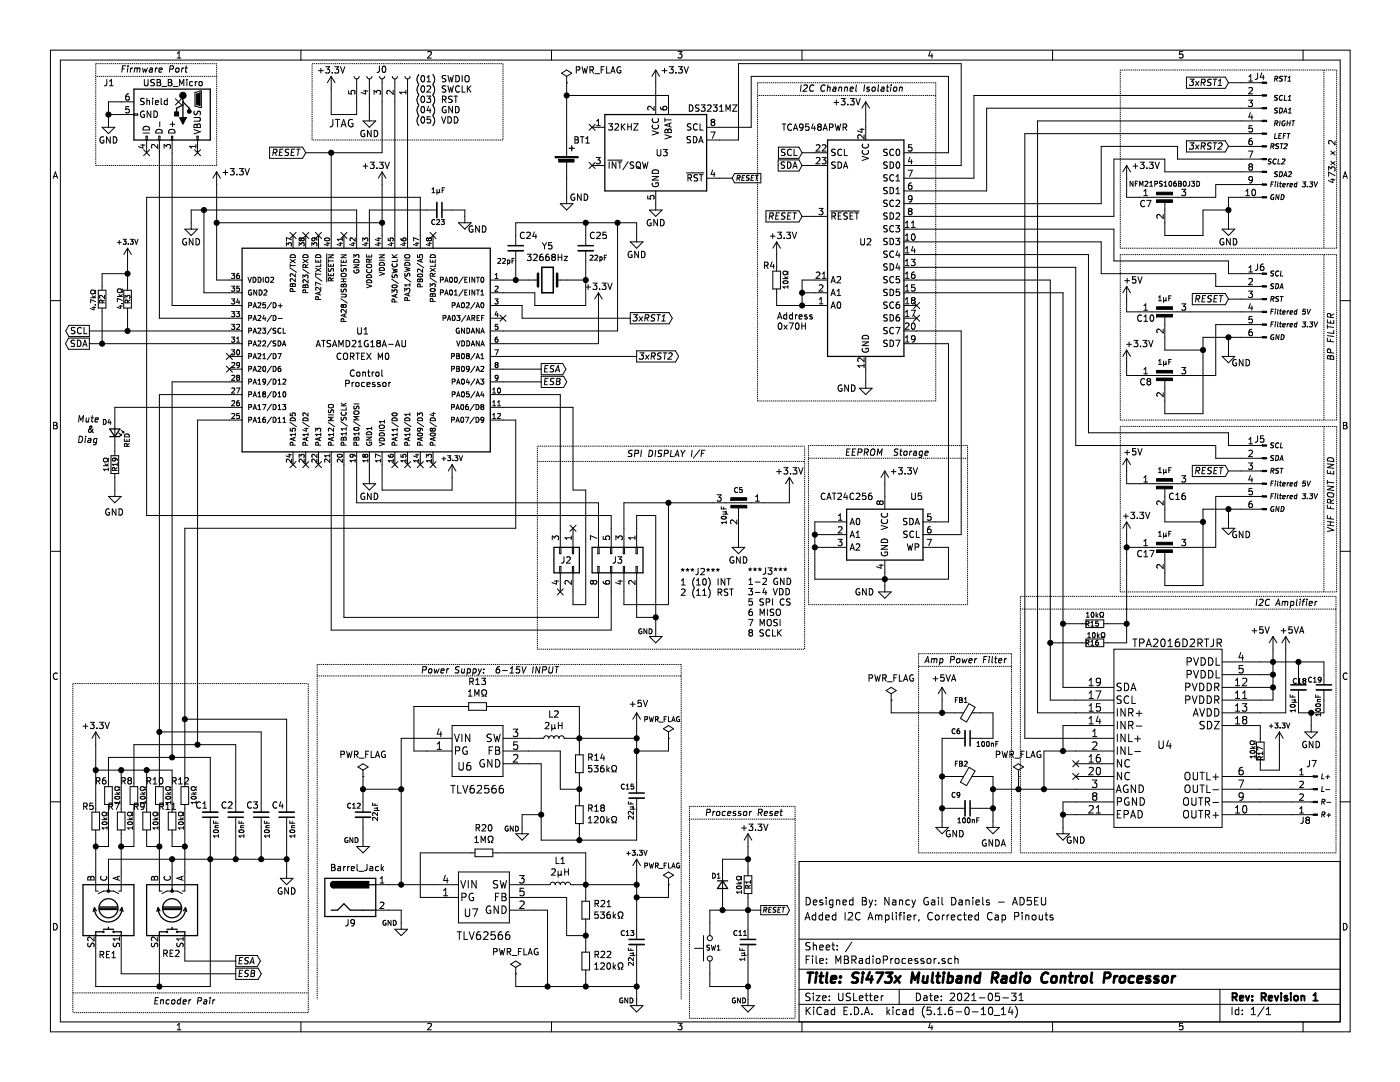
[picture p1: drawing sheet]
<svg xmlns="http://www.w3.org/2000/svg" width="279mm" height="216mm" viewBox="0 0 279 216" stroke-linecap="round" stroke-linejoin="round" font-family="sans-serif">
<path d="M.1 0h279.3v215.9h-279.3z" fill-rule="evenodd" fill="#fff" stroke="#fff" stroke-width=".2"/>
<g fill="none" stroke="#000" stroke-width=".2">
<path d="M10.1 10h259.3v195.9h-259.3zM12 12h255.5v191.9h-255.5zM21.3 15.8v1l-.2 .3h-.3M21.8 17.1h.8M21.8 16.2l.4-.4v1.3M24.4 13.7h.4M25.1 13.1h-.6l-.2 1.3M25.5 13.6l-.1 .8M25.6 13.1l-.1 .2M25.7 18.7h-.2a.79 .79 0 0 0-.2 1.3l.4-.1 .1-.4-.2-.3h-.3l-.2 .3M26.1 13.6l-.1 .8M26.5 13.6l-.4 .2"/>
<path d="M26.9 13.7l.4-.1 .1 .1M26.9 13.6l-.1 .8M27.4 13.7l.2-.1h.3v.8M27.4 13.7l-.1 .7M28.5 13.6l.1 .8 .3-.6 .2 .6 .3-.8M28.8 19.7l-.5-.1-.2 .1v.4l.6 .2 .1 .4-.3 .2-.5-.1M28.8 15.8v1.1l.3 .2h.3l.1-.2v-1.1M29.3 19.6v1.3M29.9 13.6h.5v.8M30.4 13.9l-.6 .2 .1 .3h.5M30.5 19.6v.1M30.8 15.9l-.5-.1-.2 .3 .1 .3 .6 .2v.4l-.2 .1h-.5"/>
<path d="M31.1 13.6l-.1 .8M31.3 15.8h.5l.2 .3-.2 .4 .3 .2-.1 .4h-.7zM31.3 16.5h.5M31.4 13.6l-.4 .2M31.7 14l.7-.1-.1-.3h-.5l-.1 .6 .2 .2h.3M32.2 19.6v1.1l.1 .2M32.3 17.2h1M33.4 19.6v1.3M33.6 15.8h.4l.3 .3-.3 .4 .3 .2-.1 .4h-.6zM33.6 16.5h.4M33.9 13.8l.6-.1 .1-.4-.6-.2-.2 1.3M34.6 17.2h.9"/>
<path d="M35 19.7l1.2 1.2M35.2 13.7l.2-.1 .3 .1v.5l-.1 .2-.5-.1zM35.4 11.6h.7M35.4 10.6l.3-.3v1.3M35.8 17.1v-1.3l.5 1 .4-1v1.3M36.2 19.7l-1.2 1.2M36.3 13.6l-.1 .8M36.7 13.6l-.4 .2M36.9 13.6h.5M37.2 13.1l-.2 1.1 .3 .2M37.3 15.8v.2M37.3 16.3v.8"/>
<path d="M38.4 16.3h-.3l-.3 .2 .2 .6h.4M38.9 18.4l1.3-.2v3.3l-1.3-.3zM39 16.3v.8M39.4 16.3l-.4 .2M39.8 16.4l.1-.1 .4 .1 .1 .5-.2 .2-.4-.1zM60.1 10v2M63.6 14.1h.9M64 13.6v1M65 13.3h.8l-.4 .5 .3 .1 .1 .5-.3 .2-.5-.1M66.1 15.2v7.7h5.1v-7.2M66.1 15.2l.8 1.3M66.1 15.2l-.8 1.3"/>
<path d="M66.3 14.5v.1M66.8 13.3h.8l-.4 .5 .3 .1v.6l-.1 .1-.6-.1M68 13.3l.4 1.3 .4-1.3M69.6 18.1v.6l.6 .1-.1-.5 .2-.3h.3l.2 .3-.1 .5M70.7 15.2a.51 .51 0 0 0 .5 .5 .51 .51 0 0 0 .5-.5M72.5 18.2h.9M73 18v.8l-.9-.3M73.2 15.2a.51 .51 0 0 0 .5 .5 .51 .51 0 0 0 .5-.5M73.7 15.7v8.4M74.7 18.8v-.8l.4 .5 .2-.4 .4-.1 .2 .3-.1 .5M75.7 13.2v.9l-.2 .3-.3 .1M75.7 15.2a.51 .51 0 0 0 .6 .5 .51 .51 0 0 0 .5-.5"/>
<path d="M76.3 15.7v14.8h-15.3M76.4 13.3l.2-.1a.67 .67 0 0 1 .4 .6 .67 .67 0 0 1-.4 .7l-.3-.5zM78.3 15.2a.51 .51 0 0 0 .5 .5 .51 .51 0 0 0 .5-.5M78.5 18v.8l-.9-.8-.4 .3 .1 .5M78.8 15.7v33.8M80.8 15.2a.51 .51 0 0 0 .5 .5 .51 .51 0 0 0 .5-.5M81 18.4h-1.3l.4 .4M81 18v.8M81.3 15.7v33.8M83.6 16.9a1.4 1.4 0 0 0 0 2M83.6 14.9a1.4 1.4 0 0 0 0 1.9M83.6 19a1.4 1.4 0 0 0 0 1.9"/>
<path d="M84.1 19.3l.2-.1a.67 .67 0 0 1 .5 .6 .67 .67 0 0 1-.5 .6l-.3-.4zM84.1 17.2l.2-.1a.67 .67 0 0 1 .5 .7 .67 .67 0 0 1-.5 .6l-.3-.5zM84.1 15.2l.2-.1a.67 .67 0 0 1 .5 .6 .67 .67 0 0 1-.5 .6l-.3-.5zM85.2 19.2h.8l-.5 .5 .4 .1 .1 .4-.3 .2-.5-.1M85.2 17.2l.5-.1 .3 .4-.8 .9h.8M85.2 16.3h.8M85.2 15.4l.4-.3v1.2M85.3 10.4l.6-.1 .2 .3-.8 1h.8M86.4 14.9a1.4 1.4 0 0 1 0 1.9M86.4 16.9a1.4 1.4 0 0 1 0 2M86.4 19a1.4 1.4 0 0 1 0 1.9M88.3 19.8l.7-.1v-.4l-.7-.1v1.2"/>
<path d="M88.6 19.8l.4 .6M89 15.1h-.5l-.2 .1v.3l.6 .3 .1 .3-.3 .2h-.5M89 17.2l-.5-.1-.2 .1v.4l.6 .3 .1 .3-.3 .2-.5-.1M89.4 15.1l.3 1.2 .2-.9 .3 .9 .3-1.2M89.4 17.1l.3 1.3 .2-.9 .3 .9 .3-1.3M90.3 19.3l-.5-.1-.2 .1v.4l.5 .2 .2 .3-.3 .2h-.5M90.6 19.2h.7M91 15.1a.64 .64 0 0 1 .7 .6 .64 .64 0 0 1-.7 .6zM91 19.2v1.2M91.7 17.2a.6 .6 0 0 0-.8 .5 .6 .6 0 0 0 .5 .7l.3-.1M92.2 17.1v1.3h.6M92.2 15.1v1.2"/>
<path d="M92.8 15.2l.3-.1a.44 .44 0 0 1 .5 .4v.7l-.5 .1-.3-.1zM93.3 17.1v1.3M93.5 17.7l.5 .7M94 17.1l-.7 .8M110.1 10v2M112.1 14.6l1-.6 1 .6-1 .6zM113.1 16.5h.1M113.1 15.2v16M113.1 19h20.3v3.9M115 14l.6-.1 .1-.5-.7-.1v1.3M116.2 13.3l.3 1.3 .2-.9 .2 .9 .4-1.3M117.7 14l.6-.1 .1-.5-.7-.1v1.3"/>
<path d="M118 14l.4 .6M118.7 14.7h1M120 13.9h.4M120.6 13.3h-.6v1.3M121.1 13.3v1.3h.6M121.9 14.6l.4-1.3 .4 1.3M122 14.2h.6M123.8 13.4a.59 .59 0 0 0-.7 .6 .59 .59 0 0 0 .7 .5l.1-.5h-.2M130.9 14v8.9M130.9 14l.7 1.2M130.9 14l-.8 1.2M132.1 14.1h1"/>
<path d="M132.6 13.6v1M133.6 13.3h.8l-.5 .5 .4 .1 .1 .5-.3 .2-.5-.1M134.9 14.5v.1M135.3 10.3h.8l-.4 .5 .3 .1v.6l-.1 .1-.6-.1M135.4 13.3h.8l-.5 .5 .4 .1v.6l-.2 .1-.5-.1M136.5 13.3l.5 1.3 .4-1.3M159.9 16.9l-.2 1.3M160.1 10v2M160.4 17.1l.5-.2 .2 .4-.9 .9h.8M162.4 17.1a.61 .61 0 0 0-.8 .3 .61 .61 0 0 0 .5 .8l.2-.1M164.7 17.1a.61 .61 0 0 0-.9 .3 .61 .61 0 0 0 .5 .8l.2-.1M165.2 17.5l.5-.1-.1 .8"/>
<path d="M165.2 16.9l-.1 1.3M166.3 17.4h.5v.8M166.8 17.7l-.5 .1-.1 .2 .2 .2h.4M166.9 20v.9M167.5 17.5l.5-.1-.1 .8M167.5 17.4l-.1 .8M167.9 19.7h.8l-.5 .4 .4 .2 .1 .4-.3 .2-.5-.1M168.6 17.5l.5-.1v.8M168.6 17.4l-.1 .8M169.7 17.8l.6-.1v-.3h-.5l-.2 .6 .2 .2h.4M169.7 19.7h.8l-.5 .4 .4 .2v.5l-.2 .1-.5-.1M170.8 19.7l.5 1.2 .4-1.2"/>
<path d="M170.9 16.9l-.1 1.1 .1 .2M172.5 16.9l-.1 1.3M173.5 17.4h-.3l-.2 .2 .1 .1 .4 .2-.1 .3h-.5M174.2 17.4h.3l.2 .2v.4l-.3 .2h-.3l-.1-.2zM175.3 16.9l-.1 1.1 .1 .2M175.9 17.4h.5v.8M176.5 17.7l-.6 .1-.1 .2 .2 .2h.4M176.9 17.4h.5M177.1 16.9l-.1 1.1 .3 .2M177.8 17.4l-.1 .8M177.9 16.9v.2M178.5 17.4h.3l.2 .2-.1 .4-.2 .2h-.3l-.1-.2z"/>
<path d="M179.6 17.5l.4-.1v.8M179.6 17.4l-.1 .8M185.7 10.2l-.4 1h.9M186 10.7v.9M210.1 10v2M236 10.3h-.6v.6l.2-.1h.4v.7l-.1 .1-.5-.1M236.8 15.4h7.7l.7 1.1-.7 1.1h-7.7zM237.5 15.8h.8l-.5 .5 .3 .1 .1 .4-.3 .3-.6-.2M238.6 16.2l.6 .9M239.3 16.2l-.8 .9M239.8 16.5l.6-.1 .1-.5-.7-.1-.1 1.3M240.1 16.5l.3 .6"/>
<path d="M241.8 15.9l-.5-.1-.3 .4 .1 .2 .5 .2v.3l-.2 .2-.5-.1M242.1 15.8h.8M242.5 15.8l-.2 1.3M243.1 17.1h.7M243.2 16.2l.4-.4-.2 1.3M245.2 16.5h6.7M249.2 20h.8l-.5 .5 .4 .1 .1 .4-.3 .3-.5-.2M249.2 17.6l.5-.2 .3 .4-.8 .9h.8M249.2 15.3l.4-.4v1.3M249.2 16.2h.8M251 14.6v.9l-.2 .3h-.3M251.8 14.5l-.3 .9h.8"/>
<path d="M251.9 19h-57.5v16.6h-14M252.1 15v.8M254.4 15.7h.5l.1-.4-.5-.1-.1 1M254.7 15.7l.2 .5M255 19.1h-.5l-.1 .3 .5 .3-.2 .3h-.4M256 19.1a.48 .48 0 0 0-.7 .3 .48 .48 0 0 0 .4 .6l.2-.1M256 15.3h-.5l-.1 .3 .5 .3-.2 .3h-.4M256.3 15.2h.6M256.4 19l-.1 1h.5M256.6 15.2l-.2 1M257 16.2h.6M257.1 15.5l.3-.3-.1 1"/>
<path d="M257.1 19.3l.4-.3-.2 1M260.1 10v2M10.6 35.6l.5-1.3 .4 1.3M10.7 35.2h.7M20.4 25.4h2.5l-1.3 1.3zM20.7 27.4a.59 .59 0 0 0-.8 .5 .59 .59 0 0 0 .8 .6v-.5h-.2M21.6 22.9h5.1M22 27.3v1.2l-.7-1.2v1.2M22.6 27.3a.64 .64 0 0 1 .7 .6 .64 .64 0 0 1-.7 .6zM25.7 21.3h-.5l-.1 .6 .5-.2 .2 .3v.3l-.2 .2-.5-.1M26.7 22.7h.8v.3h-.8zM26.7 20.3h-5.1v5.1"/>
<path d="M28.1 29h.8M28.5 28.8v.8l-.9-.3M28.6 26.5h1.2M28.7 29.9l1.2 1.2M28.7 25.3a.67 .67 0 0 1 .8 0 .67 .67 0 0 1 .3 .6h-1.2zM28.8 22.2a.59 .59 0 0 0-.8 .6 .59 .59 0 0 0 .8 .6v-.5h-.2M29.1 27.2h.3v.7h-.3zM29.3 27.9v2.6M29.3 20.2l.5-.1 .1 .8M29.9 29.9l-1.2 1.2M30.1 22.1v1.3l-.7-1.3v1.3M30.5 20v.9"/>
<path d="M30.7 22.1a.64 .64 0 0 1 .7 .7 .64 .64 0 0 1-.7 .6zM31 20.4l.6-.1v-.2l-.4-.1-.2 .2 .1 .6h.5M31.3 25.9a.66 .66 0 0 1 .7-.1 .66 .66 0 0 1 .4 .7h-1.3zM31.5 28.8v.8l-.9-.8-.4 .3 .1 .5M31.7 27.2h.2v.7h-.2zM31.8 27.9v35.6h16.5M31.9 24.3v1M32.7 29.6v-.8l.5 .5 .2-.4 .4-.1 .2 .3-.1 .5M33.4 20.1l-.4-.1-.2 .3 .1 .5h.5M33.8 25.9a.66 .66 0 0 1 .8-.1 .66 .66 0 0 1 .3 .7h-1.3zM33.9 24.8h1M34.2 27.2h.3v.7h-.3z"/>
<path d="M34.3 27.9v33.1h14M34.4 24.3v1M38.7 25.9l1.3 .4-1.3 .4M38.7 23.4h1.1l.2 .3-.1 .4-.1 .1h-1.1M38.8 24.9l.3-.1 .2 .2 .3-.3h.2l.2 .3v.5h-1.3zM38.8 22.2l-.1 .5 .1 .1 .3 .1 .2-.1 .2-.5 .3-.1 .2 .2-.1 .5M38.8 29.9l1.2 1.2M39.1 28.8v.8M39.1 29.2h-1.3l.4 .4M39.3 27.2h.3v.7h-.3zM39.3 25v.5M39.4 27.9v2.6"/>
<path d="M40 29.9l-1.2 1.2M43.2 34.3v21.6h5.1M43.2 34.3l.8 1.3M43.2 34.3l-.7 1.3M44.5 34.4h1M45 33.9v1M46 33.6h.7l-.4 .5 .4 .1v.5l-.2 .2-.5-.1M47.3 34.8v.1M47.8 33.6h.7l-.4 .5 .4 .1v.6l-.2 .1-.5-.1M48.9 33.6l.4 1.3 .5-1.3M53.8 29.4h6.6l.6 1.1-.6 1.1h-6.6zM54.5 30.4l.7-.1 .1-.4-.7-.1-.2 1.2"/>
<path d="M54.8 30.4l.4 .6M55.8 30.4h.4M56.5 29.8h-.6l-.2 1.2h.6M57.7 29.8h-.5l-.2 .1v.4l.6 .4-.3 .3h-.5M58.2 30.4h.4M58.8 29.8h-.6l-.1 1.2h.6M59.2 29.8h.7M59.6 29.8l-.2 1.2M66.1 30.5v19M66.4 23.8v1.1a.47 .47 0 0 1-.5 .4M66.9 23.8h.9M67.4 23.8v1.5"/>
<path d="M68.1 25.3l.5-1.5 .5 1.5M68.2 24.9h.7M70.4 23.9a.7 .7 0 0 0-.9 .7 .7 .7 0 0 0 .9 .6v-.5h-.2M72.4 24.1h2.6l-1.3 1.3zM72.4 33.1h1M72.7 26.1a.59 .59 0 0 0-.7 .6 .59 .59 0 0 0 .7 .5l.1-.5h-.3M72.9 32.7v.9M73.9 32.4h.8l-.5 .4 .4 .2 .1 .4-.3 .2-.5-.1M74.1 26v1.3l-.8-1.3v1.3M74.7 26a.64 .64 0 0 1 .7 .6 .64 .64 0 0 1-.7 .7zM75.2 33.5v.1M75.7 32.4h.8l-.4 .4 .3 .2v.5l-.1 .1-.6-.1"/>
<path d="M76.3 34.3v15.2M76.3 34.3l.7 1.3M76.3 34.3l-.8 1.3M76.8 32.4l.5 1.2 .4-1.2M83.6 23.1a1.4 1.4 0 0 0 0 1.9M83.6 21.1a1.4 1.4 0 0 0 0 1.9M84.1 21.4l.2-.2a.67 .67 0 0 1 .5 .7 .67 .67 0 0 1-.5 .6l-.3-.5zM84.1 23.4l.2-.1a.67 .67 0 0 1 .5 .6 .67 .67 0 0 1-.5 .7l-.3-.5zM85.5 21.2l-.3 .9h.8M85.8 21.7v.8M85.9 23.3h-.6l-.1 .6 .5-.1 .3 .2v.3l-.3 .3-.5-.2M86.2 37.7l.3-.2v1"/>
<path d="M86.2 38.5h.6M86.4 21.1a1.4 1.4 0 0 1 0 1.9M86.4 23.1a1.4 1.4 0 0 1 0 1.9M87.2 38.3l.2 .2 .3-.2M87.2 37.8v1M87.7 37.8v.5M87.7 38.3l.1 .2M88.1 23.3l.5 1.3 .4-1.3M88.2 37.9h.4M88.7 37.5h-.5v1M89 21.3a.59 .59 0 0 0-.8 .6 .59 .59 0 0 0 .8 .6v-.5h-.2M89.4 23.3a.64 .64 0 0 1 .7 .6 .64 .64 0 0 1-.7 .7z"/>
<path d="M90.3 21.2v1.3l-.7-1.3v1.3M90.7 23.3a.64 .64 0 0 1 .7 .6 .64 .64 0 0 1-.7 .7zM90.9 21.2a.64 .64 0 0 1 .7 .7 .64 .64 0 0 1-.7 .6zM113.1 32.3v8.3M114.6 38.8a.59 .59 0 0 0-.7 .6 .59 .59 0 0 0 .7 .5l.1-.5h-.2M114.7 27.3h.4l.3 .2-.3 .4 .3 .2-.2 .4h-.5zM114.7 27.9h.4M115.8 27.3h.7M116 38.7v1.3l-.8-1.3v1.3M116.2 27.3v1.2M116.6 38.7a.64 .64 0 0 1 .7 .6 .64 .64 0 0 1-.7 .7zM116.9 28.5h.7"/>
<path d="M116.9 27.6l.4-.3v1.2M117.6 24.8l1.2 1.2M117.6 32.4l1.2 1.2M118.2 25.4h2.5M118.2 33h2.5M118.8 32.4l-1.2 1.2M118.8 24.8l-1.2 1.2M119 31.4h.8l-.4 .5 .3 .1 .1 .5-.3 .2-.5-.1M119.1 24.2l.3-.4v1.3M119.1 25.1h.7M121.3 32h2.9M121.5 24.7h.8l-.5 .5 .4 .1 .1 .4-.3 .3-.5-.2"/>
<path d="M121.6 32.3v1.3M122.7 24.8l.5-.1 .2 .3-.7 1h.7M122.9 32.3v1.3l-.7-1.3v1.3M123.3 32.3h.8M123.7 32.3v1.3M124 24.7v1.3M124.2 25.2l.5 .8M124.7 24.7l-.7 .7M125.3 25.3h.7M125.3 24.7v1.3M125.4 32.3l-1.1 1.6M126 24.7v1.3"/>
<path d="M126.5 24.7h.8l-.8 1.3h.8M126.5 32.4l-.5-.1-.2 .1 .1 .5 .5 .1 .1 .4-.3 .2-.4-.1M127 32.5l.3-.2a.45 .45 0 0 1 .5 .4l-.1 .7-.4 .2-.3-.5zM127.2 33.3l.4 .2M127.6 33.5l.3 .2M128.2 32.3l.3 1.3 .3-.9 .2 .9 .3-1.3M129.3 39.1v.5l.6 .1-.2-.5 .3-.2h.3l.2 .2-.1 .5M130.2 35.2h1.2l-1.2 .7h1.2M130.2 26.1l1.2 .4-1.2 .4M130.2 36.5a.59 .59 0 0 0 .6 .8 .59 .59 0 0 0 .6-.8h-.5v.2M130.3 24.9a.56 .56 0 0 0 .5 .8 .56 .56 0 0 0 .5-.8M130.3 23.7a.56 .56 0 0 0 .5 .8 .56 .56 0 0 0 .5-.8"/>
<path d="M130.3 34a.67 .67 0 0 1 .8-.1 .67 .67 0 0 1 .3 .7h-1.2zM130.5 21.2v.8l-.9-.8-.3 .3 .1 .4M130.9 38.1v3.8M131.1 29.8v1.1l.3 .2 .4-.1 .1-.1v-1.1M131.8 21.3l.1 .5 .5 .1 .6-.1v-.5l-.2-.1-.4 .1-.1 .4 .2 .2M132.4 29.8h.8l-.5 .5 .4 .1v.6l-.2 .1-.5-.1M132.7 26.9l1.3 .4-1.3 .4M132.7 23.5v.8M132.7 23.9h1.3M132.8 25.9l.3-.1 .2 .2 .1-.2 .3-.1 .3 .3v.5h-1.3zM133.3 26v.5M133.6 24.6v.6"/>
<path d="M134 24.5l-1.3 .4 1.3 .5M137 34.5h3.4M137.3 35.5h.6l.1-.5-.7-.2v1.3M137.6 20.9a.64 .64 0 0 1 .7 .7 .64 .64 0 0 1-.7 .6zM137.6 35.5l.4 .6M137.8 27.3l-.5-.1-.1 .2v.4l.6 .2v.3l-.2 .2-.5-.1M137.9 24.8l-.5-.1-.2 .1v.4l.6 .2 .1 .3-.3 .3-.4-.1M138.4 27.2a.64 .64 0 0 1 .7 .7 .64 .64 0 0 1-.7 .6zM139.2 24.8a.56 .56 0 0 0-.8 .1 .56 .56 0 0 0 0 .8l.4 .3 .4-.2M139.2 34.9l-.5-.1-.2 .3 .1 .3 .6 .2v.4l-.2 .1h-.5M139.5 28.5l.4-1.3 .4 1.3M139.5 21l-.5-.1-.2 .2 .1 .4 .6 .2v.3l-.2 .2-.5-.1"/>
<path d="M139.6 34.8h.7M139.6 28.1h.6M139.7 24.7v1.3h.6M139.9 20.9h.8l-.4 .5 .3 .1 .1 .5-.2 .2-.6-.1M139.9 34.8v1.3M141 25.4h8.9v-10.2h39.4v15.3h-8.9M141 27.9h6.4v-15.2h44.4v20.3h-11.4M141 35.6h5.1M141.2 21.1l.5-.2 .2 .4-.8 .9h.8M141.9 26.3h.8l-.5 1.3M142.2 24.4l-.3 .2v.2l.3 .3 .3-.1 .2-.2v-.2l-.3-.2M142.2 24.4l-.3-.3 .3-.3h.2l.3 .3-.3 .3"/>
<path d="M142.2 24.4h.2M142.2 33.9l-.3 .9h.8M142.3 20.9h.8l-.4 .5 .4 .1v.6l-.2 .1-.6-.1M142.5 34.4v.8M143.6 21.3l.4-.4v1.3M143.6 22.2h.8M144.9 22.2v-1.3l.4 .9 .4-.9v1.3M146.2 20.9h.9l-.9 1.3h.9M146.6 34.6h5.2v1.9h-5.2l-.5-.9zM147.1 35.5h.5l.1-.4-.5-.1-.2 1M147.4 35.5l.2 .5M148.1 35.5h.3"/>
<path d="M148.6 35h-.4l-.2 1h.5M149.6 35.1l-.4-.1-.2 .2 .1 .2 .4 .2v.2l-.2 .2-.4-.1M149.9 35.5h.4M150.5 35h-.5l-.1 1h.4M150.8 35h.5M151 35l-.1 1M155.3 31.9h4.1l.7 1.1-.7 1.1h-4.1zM155.4 29.4h4l.7 1.1-.7 1.1h-4zM156.1 24.7h.7M156.5 24.7v1.3M156.6 32.4l-.5-.1-.2 .1 .1 .5 .5 .2 .1 .3-.2 .2-.5-.1M156.7 29.8h-.5l-.2 .1v.4l.5 .2 .2 .3-.3 .2h-.5"/>
<path d="M157.2 32.3a.64 .64 0 0 1 .7 .6 .64 .64 0 0 1-.7 .7zM157.9 29.9a.56 .56 0 0 0-.7 .1 .56 .56 0 0 0 0 .7l.4 .3 .3-.1M158 24.9a.56 .56 0 0 0-.8 .5 .56 .56 0 0 0 .8 .5M158.2 33.6l.5-1.3 .4 1.3M158.3 33.2h.7M158.3 26l.5-1.3 .4 1.3M158.5 25.7h.6M158.5 29.8v1.2h.6M160.1 30.5h5.1M160.1 33h5.1M160.3 25.3l-.3 .2h-.3l-.2-.2 .1-.4 .4-.2 .3 .3-.2 .9-.4 .1M161.4 24.7h-.6v.6l.1-.1 .5 .1v.6l-.2 .1-.4-.1"/>
<path d="M162.3 24.7l-.3 .9h.7M162.6 25.2v.8M162.9 29l.5-.1 .2 .3-.8 .9h.8M162.9 31.5l.5-.1 .2 .4-.8 .9h.8M163.4 25.3l-.2-.3 .2-.3h.3l.2 .3-.2 .3M163.4 25.3l-.2 .2v.3l.2 .2h.4l.1-.2v-.3l-.2-.2M163.4 25.3h.3M164.1 31.4h.8l-.5 .5 .4 .1 .1 .5-.3 .2-.5-.1M164.1 29l.5-.1 .3 .3-.8 .9h.8M164.3 26l.4-1.3 .4 1.3M164.4 25.7h.6M165.5 25.4l.6-.1 .2-.1-.1-.3-.7-.2v1.3"/>
<path d="M166.4 20.4h1M166.7 24.7l.3 1.3 .2-.9 .3 .9 .3-1.3M166.7 29.8h-.5l-.2 .1v.4l.6 .2 .1 .3-.2 .2h-.5M166.7 32.4l-.5-.1-.2 .1v.4l.6 .2 .1 .4-.2 .2-.5-.1M167.2 32.3a.64 .64 0 0 1 .8 .6 .64 .64 0 0 1-.8 .7zM168 29.9a.56 .56 0 0 0-.8 .1 .56 .56 0 0 0 0 .7l.4 .3 .4-.1M168.3 25.4l.6-.1 .1-.1-.1-.3-.6-.2v1.3M168.3 33.6l.5-1.3 .4 1.3M168.5 33.2h.5M168.5 29.8v1.2h.6M168.6 25.4l.4 .6M169.2 20.8v.1"/>
<path d="M171.6 25.8h.8M172 25.6v.8l-.9-.3M172.1 31.2l1.2 .4-1.2 .4M172.2 28.8a.56 .56 0 0 0 .5 .7 .56 .56 0 0 0 .5-.7M172.2 30a.56 .56 0 0 0 .5 .8 .56 .56 0 0 0 .5-.8M172.4 26.9v.8l-.9-.8-.3 .3 .1 .4M172.8 20.3v7.6M172.8 20.3l.7 1.3M172.8 20.3l-.8 1.3M177.1 34.9l-.5-.1-.2 .2v.3l.6 .3 .1 .3-.3 .2h-.4M177.1 29.8h-.5l-.2 .1v.4l.6 .2 .1 .3-.3 .2h-.4M177.1 32.4l-.5-.1-.2 .1v.4l.6 .2 .1 .4-.3 .2-.4-.1"/>
<path d="M177.1 37.5l-.5-.1-.2 .1v.4l.6 .2 .1 .3-.3 .3-.4-.1M177.6 32.3a.64 .64 0 0 1 .7 .6 .64 .64 0 0 1-.7 .7zM177.6 37.4a.64 .64 0 0 1 .7 .6 .64 .64 0 0 1-.7 .7zM178.3 29.9a.56 .56 0 0 0-.8 .5 .56 .56 0 0 0 .8 .5M178.3 35a.56 .56 0 0 0-.8 .5 .56 .56 0 0 0 .8 .5M178.8 38.7h.8M178.8 35.2l.4-.4v1.3M178.8 37.7l.4-.3v1.3M178.8 36.1h.8M178.9 29.9l.2-.1a.67 .67 0 0 1 .5 .6 .67 .67 0 0 1-.5 .6l-.3-.4zM178.9 32.4l.2-.1a.67 .67 0 0 1 .5 .6 .67 .67 0 0 1-.5 .7l-.3-.5zM181.2 34h.9l-.6 1.2"/>
<path d="M181.6 31.4l-.3 .9h.8M181.9 36.5h-.2a.79 .79 0 0 0-.2 1.3l.4-.1 .1-.5-.2-.2h-.3l-.2 .2M181.9 31.9v.8M181.9 28.9h-.5l-.1 .6 .5-.1 .2 .2v.3l-.2 .2-.5-.1M182 39.6l-.2 .2h-.4l-.1-.2 .1-.4 .4-.2 .2 .3-.2 .9-.4 .1M224.8 33v6.4h17.8v-2.6h9.3M224.8 33l.8 1.3M224.8 33l-.7 1.3M226.1 36.2v1l-.6-1v1M226.1 33.1h1M226.6 36.7h.3M226.6 32.7v.9"/>
<path d="M227.1 36.2h-.5v1M227.4 37.2v-1l.4 .7 .3-.7v1M227.6 32.4h.8l-.5 .4 .4 .2 .1 .4-.3 .2-.5-.1M228.3 38.1l.4-.3v1.2M228.3 39h.7M228.5 36.3l.4-.1 .2 .2-.6 .8h.6M228.9 40h.8l-.5 1.2M228.9 33.5v.1M229.4 32.4h.8l-.5 .4 .4 .2v.5l-.2 .1-.5-.1M229.5 37.2h.5M229.5 36.4l.2-.2v1M230.5 36.7h.4l.1-.4-.5-.1v1"/>
<path d="M230.5 32.4l.4 1.2 .5-1.2M232 36.2h-.5v.4l.4 .1 .1 .3-.2 .2-.4-.1M232.3 37.2h.6M232.3 36.4l.3-.2v1M233.4 36.2h.1a.53 .53 0 0 1 .4 .5 .53 .53 0 0 1-.4 .5 .65 .65 0 0 1-.1-1zM234.7 36.2l-.4 .2-.1 .6 .2 .2 .4-.1-.1-.5h-.3l-.2 .1M235.2 36.7h.3M235.2 36.2h.3l.2 .2-.2 .3 .3 .1-.2 .4h-.4zM235.8 37.8h.8l-.4 .5 .4 .1v.4l-.2 .2-.6-.1M236.3 36.3l.1-.1a.48 .48 0 0 1 .4 .5 .48 .48 0 0 1-.5 .4l-.2-.3zM236.8 28.1h7.7l.7 1.1-.7 1.1h-7.7zM237.4 36.2v.8l-.3 .2"/>
<path d="M237.5 28.5h.8l-.5 .5 .3 .1 .1 .4-.3 .3-.6-.2M237.8 36.2h.6l-.3 .4 .3 .1v.4l-.2 .1-.4-.1M238.6 28.9l.6 .9M238.8 36.2a.5 .5 0 0 1 .6 .5 .5 .5 0 0 1-.6 .5zM239.3 28.9l-.8 .9M239.8 29.2l.6-.1 .1-.5-.7-.1-.1 1.3M240.1 29.2l.3 .6M241.8 28.6l-.5-.1-.3 .4 .1 .2 .5 .2v.3l-.2 .2-.5-.1M242.1 28.5h.8M242.5 28.5l-.2 1.3M243.2 28.6l.5-.1 .2 .4-.9 .9h.8M245.2 29.2h6.7"/>
<path d="M248.6 39h.8M248.6 38.1l.4-.3v1.2M249.2 30.1h.8l-.5 1.3M249.5 33.2l-.3-.2 .3-.3h.2l.3 .2-.3 .3M249.5 33.2l-.3 .3v.2l.3 .3 .3-.1 .2-.2v-.2l-.3-.3M249.5 33.2h.2M249.5 22.5l-.3 .9h.8M249.8 27.6h-.2a.79 .79 0 0 0-.1 1.3l.3-.1 .2-.5-.3-.2h-.2l-.3 .2M249.8 23v.8M249.9 25.1h-.6l-.1 .6 .5-.1 .3 .2v.3l-.3 .2-.5-.1M250 35.8l-.3 .2h-.3l-.2-.2 .1-.4 .4-.2 .3 .3-.2 .9-.4 .1M250 37.9l.1-.1a.67 .67 0 0 1 .5 .6 .67 .67 0 0 1-.5 .6l-.3-.4z"/>
<path d="M251.9 26.7h-47.4v120.6h17.8M251.9 31.7h-16.9v-2.5h-15.2v11.4h-39.4M251.9 34.3h-19.4v-2.6h-10.2v11.5h-41.9M251.9 24.1h-44.8v118.1h15.2M251.9 39.4h-6.7v6.3M251.9 21.6h-55v16.5h-16.5M253.7 29.2l.4-.1 .1-.3-.5-.1-.1 1M253.7 36.8h.3M253.7 31.8h-.5v.3l.5 .3-.3 .3h-.4M253.9 29.2l.3 .5M254.2 36.3h-.5l-.1 1M254.2 38.9a.49 .49 0 0 0-.6 .3 .49 .49 0 0 0 .4 .6l.2-.1v-.3h-.2"/>
<path d="M254.4 24.6h.5l.1-.4-.5-.1-.1 1M254.5 26.6l-.1 1h.4M254.5 36.6l-.1 .7M254.6 36.3v.1M254.7 24.6l.2 .5M254.7 31.8a.48 .48 0 0 0-.6 .3 .48 .48 0 0 0 .3 .6l.2-.1M255 21.6h-.5l-.1 .3 .5 .4-.2 .3-.4-.1M255 34.3h-.5l-.1 .3 .5 .4-.2 .3-.4-.1M255 36.3l-.1 .8 .2 .2M255.1 31.7l-.1 1h.5M255.2 28.7l-.5 .1v.3l.4 .3-.2 .3-.4-.1M255.2 27.1h.4"/>
<path d="M255.3 38.8l-.2 1-.4-1-.1 1M255.4 36.6h.4M255.4 21.6a.51 .51 0 0 1 .5 .5 .51 .51 0 0 1-.6 .5zM255.4 34.3a.51 .51 0 0 1 .5 .5 .51 .51 0 0 1-.6 .5zM255.5 24.1l-.1 1M255.5 28.7h.6M255.6 36.3l-.1 .8 .2 .2M255.8 38.8a.51 .51 0 0 1 .5 .6 .51 .51 0 0 1-.7 .4zM255.8 26.6h-.5l-.1 1h.4M255.8 28.7l-.1 1M255.9 31.8l.4-.1 .1 .3-.7 .7h.6M256 37l.5-.1v-.2l-.5 .1v.4h.4"/>
<path d="M256.1 27.1h.3M256.2 35.3l.4-1 .2 1M256.2 22.6l.4-1 .2 1M256.3 35h.4M256.3 22.3h.4M256.3 28.8l.4-.1 .2 .3-.7 .7h.6M256.5 24.2a.49 .49 0 0 0-.6 .3 .49 .49 0 0 0 .3 .6l.2-.1v-.3h-.1M256.6 26.6h-.4l-.1 1M256.9 24.6h.5M256.9 26.6h.6M256.9 36.6v.7M256.9 24.1l-.1 1"/>
<path d="M257.1 20h.5M257.1 22.6h.6M257.2 21.8l.3-.2-.1 1M257.2 26.6l-.1 1M257.2 34.3h.4l.2 .2-.7 .8h.6M257.2 36.6l-.3 .2M257.5 37l.4-.1v-.2l-.4 .1v.4h.3M257.5 24.1l-.1 1M257.8 24.1h.6M258.1 24.1l-.1 1M258.8 36.7l-.2-.1-.3 .2v.4h.5M258.9 36.3l-.2 1"/>
<path d="M260 36.3h.6l-.4 .4 .3 .1v.3l-.2 .2-.4-.1M260.9 37.2v.1M261.4 36.3h.6l-.3 .4 .2 .1v.3l-.2 .2-.4-.1M262.3 36.3l.2 1 .5-1M265.2 34v-.8l.4 .5 .3-.4 .5 .2v.5l-.1 .1M265.6 35.8l.8 .1M265.6 32.2l.8 .7M265.6 30.1l.8 .8M266 35.7v.7l-.9-.4M266.4 28.1v.8l-.7-.8-.3-.1-.2 .2 .1 .5M266.4 35.1l-1.2-.8v.9M266.4 32.3l-.8 .5"/>
<path d="M266.4 30.3l-.8 .5M268 35.6l.5-1.3 .4 1.3M268.1 35.2h.7M10.1 60h1.9M18.1 59.4h1M18.4 59l.4 .4M19.1 57.9v.2l-.7-.2-.3 .3 .1 .4h.4l.5-.2v.2M19.1 59l-.4 .3M19.6 57.9h1.5v3.6h-1.5zM20.9 59.9l-.5 .3M20.9 58.9v.6l-.8-.6-.2 .2 .1 .4M23.4 59.2h1"/>
<path d="M23.4 48.4h.8M23.8 58.8l.3 .4M23.8 48v.7M24.4 57.6v.3l-.7-.3-.3 .3 .2 .4 .4 .1 .4-.2v.2M24.4 59.9l-1-.4v.7M24.4 58.8l-.4 .3M24.6 47.8h.6l-.4 .3 .4 .2-.1 .4-.5-.1M24.7 57.9h1.5v3.6h-1.5zM24.9 59.5v-.6l.4 .4 .2-.4 .3 .1 .1 .1-.1 .4M25.5 49.5l.7 1.3M25.5 49.5v8.4M25.5 49.5l-.8 1.3"/>
<path d="M25.5 54.6h-5.1v3.3M25.6 48.6v.1M25.9 59.9l-.4 .3M26 47.8h.6l-.3 .3 .3 .2-.1 .3-.1 .1-.4-.1M26.9 47.8l.3 .9 .3-.9M36.9 45.7h2.5l-1.2 1.3zM37.2 47.7a.59 .59 0 0 0-.8 .5 .59 .59 0 0 0 .8 .6v-.5h-.2M38.2 45.7v-3.8h33v7.6M38.5 47.6v1.3l-.7-1.3v1.3M39.1 47.6a.64 .64 0 0 1 .7 .6 .64 .64 0 0 1-.7 .7zM40.7 41.9v16.5h7.6M43.2 44.4h33.1"/>
<path d="M46.2 54.6h.6l-.3 .3 .3 .2v.4l-.2 .1-.4-.1M46.2 57.1h.6l-.3 .4 .3 .2v.3l-.2 .1-.4-.1M46.2 59.6h.6l-.3 .4 .3 .2v.4l-.2 .1-.4-.1M47.5 59.6l-.3 .7h.7M47.7 60v.7M47.7 54.6a.4 .4 0 0 0-.5 .4l.1 .5h.5l-.1-.5-.3-.1-.2 .2M47.8 57.1h-.5l-.1 .5 .5-.1 .1 .5-.2 .1-.4-.1M49.5 55.3l.3 1 .4-1M50.2 57.9a.46 .46 0 0 0-.6 .5 .46 .46 0 0 0 .6 .4v-.4h-.2M50.5 55.3a.51 .51 0 0 1 .6 .5 .51 .51 0 0 1-.6 .5zM51.2 57.9v1l-.5-1v1M51.5 55.3a.51 .51 0 0 1 .6 .5 .51 .51 0 0 1-.6 .5z"/>
<path d="M51.7 57.9a.51 .51 0 0 1 .6 .5 .51 .51 0 0 1-.6 .5zM52.5 55.3v1M52.7 57.9h.4l.2 .2-.7 .8h.7M53 55.4l.2-.1 .4 .1 .1 .6-.3 .3-.4-.1zM54 55.4l.4-.1 .2 .3-.6 .7h.6M57.2 49.1v-.7l.3 .4 .2-.4 .4 .1 .1 .1-.1 .5M57.9 53.5l1.3 .8M57.9 46.4l1.2 1.2M57.9 52.7v.6M57.9 53h1M57.9 51.8l1 .7M58 55.2h.1"/>
<path d="M58 56.7l.2-.1 .2 .2 .2-.2h.2l.1 .5h-1zM58 50.9a.54 .54 0 0 1 .7-.1 .54 .54 0 0 1 .2 .6h-1zM58.2 47.9l-1-.5v.7M58.4 56.8v.3M58.5 58.2l-.1-.5-.4-.1-.1 .6h1M58.5 47v2.5M58.9 55.6v.6l-.7-.6-.3 .2 .1 .4M58.9 54.6v.6l-.7-.6-.3 .2 .1 .4M58.9 51.8l-1 .7M59.1 46.4l-1.2 1.2M59.7 49.1v-.7l.4 .4 .2-.4 .3 .1 .1 .1-.1 .5M60.1 47.7l-.2-.2-.2 .2 .2 .4 .2-.2"/>
<path d="M60.1 47.7l.2-.2 .4 .2-.2 .4-.4-.2M60.1 47.7v.2M60.4 53.7l1.3 .9M60.4 46.4l1.2 1.2M60.5 55.5v-.6l.3 .3 .2-.3h.4l.1 .2-.1 .4M60.5 51.8l1 .7M60.5 56.9l.2-.1 .2 .2 .2-.2h.3l.1 .6h-1zM60.6 50.9a.54 .54 0 0 1 .6-.1 .54 .54 0 0 1 .3 .6h-1zM60.9 57v.4M61 58.4l-.1-.5h-.4v.5h1M61 53.4l-.1-.5-.4-.1v.6h1M61 47v2.5"/>
<path d="M61.5 55.8v.7l-.8-.7-.2 .2v.4M61.5 52.8l-.5 .3M61.5 51.8l-1 .7M61.6 46.4l-1.2 1.2M62.2 49.1v-.7l.4 .4 .2-.4 .4 .1 .1 .1-.1 .5M62.7 47.5l.1 .2v.3h-.5l-.1-.3 .2-.2h.6l.3 .3v.2M62.9 55.2l1.3 .9M62.9 46.4l1.3 1.2M63 51.8v.5h1v-.5M63 54.4v.6M63 54.7h1M63 53.5l1 .7"/>
<path d="M63.1 50.9a.54 .54 0 0 1 .6-.1 .54 .54 0 0 1 .3 .6h-1zM63.5 52v.3M63.5 59.8v-.5l-.4-.1-.1 .6h1M63.6 47v2.5M63.7 58.3v.5M64 52.7v.4h-1M64 56.7l-1-.4v.7M64 57.3v.7l-.7-.7-.3 .2 .1 .4M64 58.2l-1 .3 1 .4M64 53.5l-1 .7M64.2 46.4l-1.3 1.2M64.9 47.6a.5 .5 0 0 1 .5-.2 .5 .5 0 0 1 .3 .5 .6 .6 0 0 1-.9-.2z"/>
<path d="M65.1 48.5h.7M65.2 50.6v5.7M65.4 48.4v.6l-.7-.2M65.5 52.7v.4h1.1v-.4M65.5 50.9h1.1l-1.1 .5h1.1M65.5 51.8v.5M65.5 54.5v.5h1.1v-.5M65.5 52.1h1.1M65.6 53.6v.5a.42 .42 0 0 0 .5-.5h.3l.2 .1-.1 .5M66 52.8v.3M66 54.7v.3M66.1 56l-.1-.5h-.4l-.1 .5h1.1"/>
<path d="M66.6 55.4l-.5 .4M67.6 48.5h.7M68 48.4v.6l-.7-.2M68 59.6l1.3 .9M68 46.4l1.2 1.2M68.1 53h1M68.1 58.7h.8l.2 .2-.1 .3-.9 .1M68.1 51.9v.4h1v-.4M68.1 52.7v.6M68.1 56.2h1M68.1 55.7h1M68.1 50.9h1l-1 .5h1"/>
<path d="M68.1 53.6l.1 .5a.42 .42 0 0 0 .5-.5h.2l.2 .1-.1 .5M68.1 57.7l.1 .5h.3l.1-.4 .3-.1 .2 .2-.1 .3M68.2 56.7h.3l.1 .2 .1-.2h.3l.1 .5h-1zM68.2 54.6h.7l.2 .4-.2 .2h-.7l-.1-.2zM68.3 47.8h-1l.3 .3M68.3 47.5v.6M68.6 52v.3M68.6 55.7v.5M68.6 56.9v.3M68.6 47v2.5M69.2 46.4l-1.2 1.2M70.2 48.5h.7"/>
<path d="M70.5 48.4v.6l-.7-.2M70.6 51.4v-.6l.4 .3 .2-.3 .3 .1 .1 .1-.1 .4M70.6 52.8h1l-1 .6h1M70.7 53.9a.46 .46 0 0 0 .4 .6 .46 .46 0 0 0 .4-.7h-.3v.3M70.7 51.9a.54 .54 0 0 1 .7-.1 .54 .54 0 0 1 .2 .5h-1zM70.9 47.5v.6l-.8-.6-.2 .2v.4M72.4 48.1v-.6l.4 .3 .2-.3h.3l.1 .2-.1 .4M72.7 48.5h.7M73.1 48.4v.6l-.8-.2M73.2 50.8v.5h1v-.5M73.2 56.7l1 .4-1 .3M73.2 53.8a.46 .46 0 0 0 .5 .6 .46 .46 0 0 0 .4-.6"/>
<path d="M73.3 54.9a.54 .54 0 0 1 .6-.1 .54 .54 0 0 1 .3 .6h-1zM73.3 55.9a.54 .54 0 0 1 .6 0 .54 .54 0 0 1 .3 .5h-1zM73.3 52.8h.7l.2 .2-.1 .3-.3 .1h-.5l-.1-.2zM73.6 51v.3M73.7 52.3l-.1-.5h-.4v.5h1M74.2 51.7l-.5 .4M75.3 47.6h.7M75.3 48.5h.7M75.6 48.4v.6l-.7-.2M75.6 47.4v.7l-.7-.3M75.7 51.9h1M75.7 50.9h1l-1 .5h1"/>
<path d="M75.7 54.3l1 .3-1 .4M75.8 52.5a.54 .54 0 0 1 .6-.1 .54 .54 0 0 1 .3 .5h-1zM75.8 53.5a.54 .54 0 0 1 .6-.1 .54 .54 0 0 1 .3 .5h-1zM77.5 47.5v.5l.5 .1-.1-.5 .5-.1 .1 .2-.1 .4M77.8 48.5h.7M78.1 48.4v.6l-.7-.2M78.2 55.7l1.3 .9M78.2 51.4h1.1M78.2 58.4v-.6l.4 .4 .2-.4 .4 .1 .1 .1-.1 .4M78.2 53.6l1.1 .2-.8 .3 .8 .1-1.1 .3M78.2 50.8l.6 .6M78.3 54.8v.5a.42 .42 0 0 0 .5-.4h.4v.5"/>
<path d="M78.3 52.7a.45 .45 0 0 0 .4 .6 .45 .45 0 0 0 .5-.6M78.3 56.9a.5 .5 0 0 1 .6-.1 .5 .5 0 0 1 .3 .5 .6 .6 0 0 1-1-.2zM78.9 58.8v.5M79.3 51.7v.5h-1.1M79.3 58.7l-1.1 .3 1.1 .4M79.3 50.8l-.6 .4M80 47.6a.4 .4 0 0 0 .4 .5l.6-.1-.1-.5-.5 .1v.3l.2 .2M80.3 48.5h.7M80.7 48.4v.6l-.7-.2M80.7 55.4l1.3 .9M80.8 51.9h1M80.8 58.2v-.7l.4 .4 .1-.4 .4 .1 .1 .1-.1 .5"/>
<path d="M80.8 53.3l1 .3-.7 .1 .7 .2-1 .3M80.8 54.5l.1 .6a.42 .42 0 0 0 .5-.5h.3v.5M80.9 50.9h.7l.2 .2-.1 .2-.3 .2-.5-.1-.1-.2zM80.9 52.5a.54 .54 0 0 1 .6-.1 .54 .54 0 0 1 .3 .5h-1zM81.3 59.9v-.4l-.4-.1-.1 .5h1M81.5 58.5v.5M81.8 56.8h-1l.3 .3M81.8 58.4l-1 .4 1 .3M81.8 56.6v.5M82.9 48.5h.7M83.2 48.4v.6l-.7-.2M83.3 52.6l1.3 .8"/>
<path d="M83.3 50.9v.4l.5 .1-.1-.5h.5l.1 .1-.1 .4M83.4 56.7l-.1 .5h1M83.4 56.7h.4l.1 .5M83.4 55.7h.3l.1 .2 .2-.2h.3v.5h-1zM83.4 54.8a.56 .56 0 0 1 .9 .2l-.1 .2a.63 .63 0 0 1-.9-.3zM83.4 56.7h.1M83.6 47.9l-1-.5v.7M83.8 55.9v.3M83.9 49.5v-10.1h-54.6v63.5h92.7v6.3M84 51.8v.4M84.3 53.7v.6l-.7-.6-.3 .2 .1 .4M84.3 51.7l-1 .3 1 .3"/>
<path d="M85.4 48.5h.7M85.5 47.7l-.2-.2-.2 .2 .2 .4 .2-.2M85.5 47.7l.2-.2 .4 .2-.2 .4-.4-.2M85.5 47.7v.2M85.8 48.4v.6l-.8-.2M85.8 55.4l1.3 .9M85.8 46.4l1.2 1.2M85.9 51.8v.5h1v-.5M85.9 57.2v-.6l.3 .3 .2-.3 .4 .1 .1 .1-.1 .4M85.9 53.5l1 .7M85.9 58.6h.2l.2 .2 .2-.3 .3 .1 .1 .5h-1zM85.9 57.7a.5 .5 0 0 1 .6-.2 .5 .5 0 0 1 .3 .5 .58 .58 0 0 1-.9-.2z"/>
<path d="M86 50.9a.54 .54 0 0 1 .6-.1 .54 .54 0 0 1 .3 .6h-1zM86.3 52v.3M86.3 58.8v.3M86.4 55.1l-.1-.5h-.4v.5h1M86.4 47v2.5M86.8 43.9a.43 .43 0 0 0-.6 .4 .43 .43 0 0 0 .6 .4M86.9 52.7v.4h-1M86.9 54.5l-.5 .4M86.9 53.5l-1 .7M87 46.4l-1.2 1.2M87.2 43.9l.3-.1 .2 .3-.6 .7h.6M87.2 41.9h-13.5v7.6"/>
<path d="M87.9 58.4l.5-.1v-.4h-.5v1M87.9 55.9l.5-.1v-.4l-.5-.1v1M88.1 43.8h.6l-.4 .4 .4 .2-.1 .3-.1 .1-.4-.1M88.2 41.9h4.6v2.5M88.8 56.3l.3-1 .3 1M88.8 58.9l.3-1 .3 1M88.9 56h.4M88.9 58.6h.4M89.8 57.9h.2a.55 .55 0 0 1 .3 .5 .55 .55 0 0 1-.3 .5l-.3-.4zM89.8 55.4l.2-.1a.55 .55 0 0 1 .3 .5 .55 .55 0 0 1-.3 .5l-.3-.4zM90.7 58.1l.3-.2v1M90.7 58.9h.6"/>
<path d="M90.8 55.4l.1-.1a.55 .55 0 0 1 .4 .5 .55 .55 0 0 1-.4 .5l-.2-.4zM91.1 55.4h.1M91.5 44.4h2.5l-1.2 1.3zM92.4 55.3l-.8 1.3M92.4 57.8l-.8 1.3M92.8 55.8h.3M92.8 58.3h.3M93.2 55.3h-.4v1h.4M93.2 57.9h-.4v1h.4M93.7 55.3v1M93.7 57.9v1M94.3 45.1a.59 .59 0 0 0-.7 .6 .59 .59 0 0 0 .7 .6l.1-.5h-.3"/>
<path d="M94.7 55.3v1l-.5-1v1M94.7 57.9v1l-.5-1v1M95.1 57.9h.6M95.1 55.3h.6M95.4 55.3v1M95.4 57.9v1M95.7 45.1v1.2l-.8-1.2v1.2M96 58.1l.2-.2v1M96 58.9h.6M96.1 55.4l.1-.1a.49 .49 0 0 1 .4 .5 .49 .49 0 0 1-.5 .5l-.1-.4zM96.3 45.1a.64 .64 0 0 1 .7 .6 .64 .64 0 0 1-.7 .6zM97.8 55.9h9.6"/>
<path d="M98.8 59.6h.6l-.3 .4 .3 .2-.1 .4-.1 .1-.4-.1M98.8 57.2l.4-.1 .2 .3-.6 .7h.6M98.8 55.6h.6M98.8 54.8l.3-.2v1M99.3 51.7l.4-.1 .2 .2-.6 .8h.6M100.3 51.7l.4-.1 .2 .2-.6 .8h.6M101.3 51.9h.3l.2 .2-.1 .4h-.4M101.3 51.9v1M102.2 52h.3M102.6 51.6h-.4v1M102.9 50v5.9M104.6 46.5a.56 .56 0 0 0-.8 .5 .56 .56 0 0 0 .8 .5"/>
<path d="M105.1 46.5l.5-.2 .2 .4-.7 .9h.7M105.2 50.7h.8l-.4 .5 .3 .1v.6l-.1 .1-.6-.1M106.5 50.9l.5-.2 .2 .4-.8 .9h.8M106.6 46.3l-.3 .9h.8M106.9 46.8v.8M108.2 48.4l.5 .7M108.3 50.7l-.4 .1a.87 .87 0 0 0 0 1.2l.5-.1v-.6l-.5-.1-.2 .3M108.7 49.1v.6M109.1 48.4l-.4 .7M109.5 50.7h-.2a.79 .79 0 0 0-.2 1.3l.5-.1v-.6l-.5-.1-.2 .3M110.1 48.4h-.6v.6l.1-.1 .5 .1v.6l-.2 .1-.4-.1M110.4 51.3l-.3-.3 .3-.3h.2l.3 .3-.3 .3"/>
<path d="M110.4 51.3l-.3 .2 .1 .4 .2 .1 .3-.1 .2-.1v-.3l-.3-.2M110.4 51.3h.2M111.2 55.9h5.7M111.4 50.7v1.3M111.4 51.3h.7M111.8 40.6h2.6l-1.3 1.3zM112.1 50.7v1.3M112.6 51.2h.7l-.7 .8h.7M116.9 44.4v4.6M116.9 50v11h-10.2v-2.6h-8.9M116.9 57.3h1M117.4 56.8v1"/>
<path d="M117.8 51l.3-.1 .2 .3-.6 .7h.6M118.3 56.5h.8l-.4 .5 .4 .1v.4l-.2 .3-.6-.2M118.6 46.5a.56 .56 0 0 0-.8 .5 .56 .56 0 0 0 .8 .5M118.7 51l.4-.1 .2 .3-.6 .7h.6M119.1 46.5l.5-.2 .2 .4-.8 .9h.8M119.4 58.4v10.2h-21.6M119.4 58.4l.8 1.3M119.4 58.4l-.7 1.3M119.7 57.6v.2M119.7 51.3h.3l.2 .2-.1 .4h-.4M119.7 51.3v.9M120.1 56.5h.8l-.4 .5 .4 .1v.5l-.2 .2-.6-.2"/>
<path d="M120.6 51.4h.3M121 46.3h-.6l-.1 .6 .5-.1 .2 .3v.3l-.2 .2-.5-.1M121.1 50.9h-.5v1M121.3 56.5l.4 1.3 .5-1.3M123.2 44.4v21.6h-25.4M125.8 48.3h2.5l-1.2 1.2zM126.1 50.2a.59 .59 0 0 0-.8 .6 .59 .59 0 0 0 .8 .6v-.5h-.2M127.1 48.3v-3.9h-24.2v4.6M127.4 50.1v1.3l-.7-1.3v1.3M128 50.1a.64 .64 0 0 1 .7 .7 .64 .64 0 0 1-.7 .6zM129.6 41.9h2.5l-1.2 1.3zM129.9 43.9a.59 .59 0 0 0-.7 .5 .59 .59 0 0 0 .7 .6l.1-.5h-.3"/>
<path d="M131.2 43.8v1.3l-.7-1.3v1.3M131.8 43.8a.64 .64 0 0 1 .7 .6 .64 .64 0 0 1-.7 .7zM152.6 53l.6-.1v-.5l-.6-.1v1.3M152.9 42.1h6.5l.7 1.1-.7 1.1h-6.5zM152.9 53l.4 .6M153.6 43.1l.7-.1v-.4l-.6-.1-.2 1.2M153.7 47.1h1M153.9 43.1l.3 .6M154.1 52.2l-.3 .9h.8M154.2 46.6v1M154.2 54.1h1.6v3.6h-1.6zM154.4 52.7v.9"/>
<path d="M154.9 43.1h.4M155 48.3l.8 1.2M155 48.3v5.8M155 57.7v3.3h10.2M155 48.3l-.8 1.2M155.2 46.3h.8l-.5 .5 .4 .1 .1 .5-.3 .2-.5-.1M155.5 42.5h-.6l-.1 1.2h.6M156.3 55.6h1M156.3 56.2a.48 .48 0 0 1 .6-.2 .48 .48 0 0 1 .3 .5 .6 .6 0 0 1-.9-.2zM156.5 47.5v.1M156.6 55.2l.4 .4M156.7 42.5h-.4l-.2 .1-.1 .4 .6 .4-.3 .3h-.4"/>
<path d="M157 46.3h.8l-.5 .5 .4 .1v.6l-.2 .1-.5-.1M157.2 43.1h.4M157.3 54.1v.2l-.8-.2-.2 .3 .1 .4h.5l.4-.2v.2M157.3 57v.5M157.3 57.3h-1l.2 .2M157.3 55.2l-.4 .3M157.9 42.5h-.6l-.2 1.2h.6M158.1 46.3l.5 1.3 .4-1.3M158.3 42.5h.7M158.6 42.5l-.1 1.2M160.1 58.4h5.1M160.1 43.2h5.1"/>
<path d="M162.9 54.4l.5-.1 .2 .3-.8 .9h.8M163.5 41.6h.7l-.4 .5 .4 .1v.4l-.2 .2-.5-.1M163.5 56.9l.5-.1 .2 .4-.7 .9h.7M163.5 59.7l.4-.3v1.2M164.1 55.5h.8M164.1 54.6l.4-.3v1.2M165.2 55.9h-5.1v5.1M165.7 42.1h5.8M165.8 59l.5-1.3 .4 1.3M165.8 56.4l.5-1.2 .4 1.2M166 58.6h.6M166 56.1h.6"/>
<path d="M166 43.1l.7-.1v-.4l-.7-.1v1.2M166.3 43.1l.5 .6M167.1 55.3l.4-.1 .3 .3-.8 .9h.8M167.1 59h.7M167.1 58.1l.3-.4v1.3M167.3 43.1h.4M167.9 42.5h-.6v1.2h.6M169.1 42.5h-.5l-.1 .1-.1 .2 .1 .2 .5 .2 .1 .3-.2 .2h-.5M169.7 43.1h.4M170.3 42.5h-.6v1.2h.6M170.6 42.5h.8M171 42.5v1.2"/>
<path d="M171.8 47.6v1l.2 .3 .4-.1 .1-.2v-1M173.1 47.7l.4-.1 .3 .4-.8 .9h.8M177.1 50.2l-.5-.1-.2 .1v.4l.6 .2 .1 .3-.3 .3-.4-.1M177.1 52.7l-.5-.1-.2 .2v.3l.6 .3 .1 .3-.3 .2-.4-.1M177.1 57.8l-.5-.1-.2 .1v.4l.6 .2 .1 .4-.3 .2-.4-.1M177.1 55.2h-.5l-.2 .1v.4l.6 .2 .1 .3-.3 .2h-.4M177.1 42.5h-.5l-.2 .1v.4l.6 .2 .1 .3-.3 .2h-.4M177.1 47.6l-.5-.1-.2 .2v.3l.6 .3 .1 .3-.3 .2h-.4M177.1 40l-.5-.1-.2 .2v.3l.6 .3 .1 .3-.3 .2-.4-.1M177.1 45.1l-.5-.1-.2 .1v.4l.6 .2 .1 .4-.3 .2-.4-.1M177.6 42.5a.64 .64 0 0 1 .7 .6 .64 .64 0 0 1-.7 .6zM177.6 57.7a.64 .64 0 0 1 .7 .6 .64 .64 0 0 1-.7 .7z"/>
<path d="M177.6 47.5a.64 .64 0 0 1 .7 .7 .64 .64 0 0 1-.7 .6zM177.6 52.6a.64 .64 0 0 1 .7 .7 .64 .64 0 0 1-.7 .6zM178.3 50.2a.56 .56 0 0 0-.8 .5 .56 .56 0 0 0 .8 .5M178.3 55.3a.56 .56 0 0 0-.8 .5 .56 .56 0 0 0 .8 .5M178.3 45.1a.56 .56 0 0 0-.8 .5 .56 .56 0 0 0 .8 .6M178.3 40.1a.56 .56 0 0 0-.8 .5 .56 .56 0 0 0 .8 .5M178.8 45h.8l-.5 .5 .4 .1v.6l-.2 .1-.5-.1M178.8 47.5h.8l-.5 .5 .4 .2v.5l-.2 .1-.5-.1M178.8 40.1l.5-.2 .3 .4-.8 .9h.8M178.8 42.6l.5-.1 .3 .3-.8 .9h.8M179.1 50l-.3 .9h.8M179.1 52.6l-.3 .9h.8"/>
<path d="M179.4 50.5v.9M179.4 53.1v.8M179.5 55.2h-.6l-.1 .6 .2-.1 .5 .1v.5l-.2 .1-.5-.1M179.5 57.7h-.6l-.1 .6 .2-.1 .5 .1v.6l-.2 .1-.5-.1M180.4 55.9h29.2v83.8h12.7M180.4 50.8h36.8v35.6h28v2.5h6.7M180.4 58.4h31.7v78.8h10.2M180.4 48.3h39.4v6.3h22.8v2.5h9.3M180.4 53.3h34.3v35.6h27.9v2.5h9.3M180.4 45.7h41.9v6.4h22.9v2.5h6.7M180.7 44.5l.4-.4v1.3M180.7 47l.4-.3v1.2"/>
<path d="M180.7 49.6l.4-.4v1.3M180.7 52.1l.4-.4v1.3M180.7 54.6l.4-.3v1.2M180.7 57.2l.4-.4v1.3M180.7 59.7l.4-.3v1.2M180.7 53h.7M180.7 55.5h.7M180.7 58.1h.7M180.7 47.9h.7M180.7 45.4h.7M180.7 50.5h.7M181.5 42.1l-.2-.2 .2-.3h.3l.2 .2-.2 .3"/>
<path d="M181.5 42.1l-.2 .3v.2l.2 .2h.4l.1-.2v-.2l-.2-.3M181.5 42.1h.3M181.8 51.7h.8l-.4 .5 .4 .1v.5l-.2 .2-.6-.1M181.9 44.5l.4-.4v1.3M181.9 45.4h.7M182 46.8l.2-.1a.67 .67 0 0 1 .4 .6 .67 .67 0 0 1-.4 .6l-.3-.5zM182.1 59.9l-.2-.2 .2-.3h.3l.2 .2-.2 .3M182.1 59.9l-.2 .2v.4l.2 .1h.4l.1-.2v-.3l-.2-.2M182.1 59.9h.3M182.2 49.1l-.3 .9h.8M182.5 54.3l-.4 .1-.2 .4v.6l.6 .1 .1-.2-.1-.5h-.4l-.2 .2M182.5 49.6v.9"/>
<path d="M182.6 56.8h-.7v.6l.5-.1 .2 .3v.3l-.2 .2-.5-.1M224.5 56h.9M224.8 57.1v5.1h27.1M224.8 57.1l-.7 1.3M224.8 57.1l.8 1.3M224.9 55.5v1M226.6 55.2h-.6v.6l.2-.1 .4 .1v.6l-.1 .1-.5-.1M227.1 55.2l.4 1.3 .4-1.3M228.4 40.1a.56 .56 0 0 0-.8 .5 .56 .56 0 0 0 .8 .5M231.2 59.3l.3-.3v1M232.1 42.8v.8l-.9-.8-.3 .3 .1 .4M232.2 59.4v1"/>
<path d="M232.2 59.9l.2 .1 .3-.1M232.5 40.1v6.9h7.6v-5.1h5.1M232.7 59.4v.5M232.7 59.9l.1 .1M233.3 59.5h.3M233.7 59h-.4v1M238 58.6h6.5l.7 1.1-.7 1.1h-6.5zM238.7 59.6l.6-.1 .1-.4-.6-.1-.2 1.2M239 59.6l.3 .6M240 59.6h.4M240.6 59h-.6l-.1 1.2h.6M241.8 59.1l-.4-.1-.2 .1-.1 .4 .6 .4-.1 .3h-.6"/>
<path d="M242.3 59.6h.4M243 59h-.6l-.2 1.2h.6M243.4 59h.7M243.7 59l-.1 1.2M243.9 45.7h2.5l-1.2 1.3zM244.2 47.7a.59 .59 0 0 0-.7 .5 .59 .59 0 0 0 .7 .6l.1-.5h-.3M245.2 59.7h6.7M245.5 47.6v1.3l-.7-1.3v1.3M246.1 47.6a.64 .64 0 0 1 .7 .6 .64 .64 0 0 1-.7 .7zM249.2 58.1h.8l-.5 .5 .4 .1 .1 .4-.3 .3-.5-.2M249.2 53.4l.4-.4v1.3M249.2 55.7l.5-.2 .3 .4-.8 .9h.8"/>
<path d="M249.2 54.3h.8M251 52.7v.9l-.2 .3h-.3M252.1 52.7h-.2a.79 .79 0 0 0-.1 1.2h.3l.2-.5-.3-.2h-.2l-.3 .2M253.7 59.7l.4-.1 .1-.4h-.5l-.1 .9M253.9 59.7l.3 .4M254.2 56.7h-.5v.3l.5 .3-.3 .3h-.4M254.2 54.1l-.5 .1v.3l.5 .3-.3 .3-.4-.1M254.7 56.6a.51 .51 0 0 1 .5 .6 .51 .51 0 0 1-.7 .4zM255.2 59.2h-.5v.3l.4 .4-.2 .2h-.4M255.2 54.2a.48 .48 0 0 0-.6 .2 .48 .48 0 0 0 .3 .7l.2-.1M255.4 57.6l.4-1 .3 1M255.5 59.2h.6"/>
<path d="M255.5 57.3h.5M255.7 54.1l-.2 1h.5M255.8 59.2l-.1 .9M267.5 60h1.9M13.7 67.5h4.1v2.2h-4.1l-.6-1.1zM13.7 64.9h4.1v2.3h-4.1l-.6-1.2zM14.9 67.9h-.5l-.2 .1 .1 .4 .5 .3 .1 .2-.2 .2h-.5M15 65.4l-.5-.1-.2 .2v.3l.5 .3 .2 .3-.3 .2-.5-.1M15.4 67.9a.64 .64 0 0 1 .8 .6 .64 .64 0 0 1-.8 .6zM16.2 65.5a.56 .56 0 0 0-.7 0 .56 .56 0 0 0 0 .8l.4 .3 .3-.1M16.5 69.1l.4-1.2 .5 1.2M16.6 68.8h.7"/>
<path d="M16.8 65.3v1.3h.6M17.8 68.6h30.5M17.8 66h30.5M18.4 61.3h.7M18.8 61.2v.6l-.8-.2M19 60.8h.1M19.1 60.2l-1-.4v.7M20.4 61.5v7.1M20.4 60.4v-.4l-.4-.1-.1 .5h1M23.8 61.1h.6M24.1 60.9v.7l-.7-.3M24.3 60.6h.1"/>
<path d="M25.5 61.5v4.5M25.5 60.4l-.1-.4-.3-.1-.2 .5h1M45.2 70.5l1.2 1.2M45.2 73.1l1.2 1.2M45.8 71.1h2.5M45.8 73.7h2.5M46.2 67.3h.6l-.3 .3 .3 .2v.4l-.2 .1-.4-.1M46.2 62.2h.6l-.3 .4 .3 .1v.4l-.2 .1-.4-.1M46.2 64.7h.6l-.3 .4 .3 .2v.3l-.2 .1-.4-.1M46.2 69.8h.6l-.3 .4 .3 .2v.3l-.2 .1-.4-.1M46.3 72.4l.3-.1 .2 .3-.6 .8h.6M46.3 77.5l.3-.1 .2 .3-.6 .7h.6"/>
<path d="M46.3 75l.3-.1 .2 .3-.6 .7h.6M46.4 70.5l-1.2 1.2M46.4 73.1l-1.2 1.2M47.2 77.4h.7l-.5 1M47.2 62.2h.6l-.3 .4 .3 .1v.4l-.2 .1-.4-.1M47.2 64.8l.4-.1 .2 .3-.6 .7h.6M47.2 68.3h.6M47.2 67.5l.3-.2v1M47.3 69.9l.2-.1a.49 .49 0 0 1 .3 .5 .49 .49 0 0 1-.4 .5l-.2-.4zM47.4 75.3l-.2 .2 .2 .4 .4-.2-.2-.4M47.4 75.3l-.2-.2 .2-.2 .4 .2-.2 .2M47.4 75.3h.2"/>
<path d="M47.7 80a.4 .4 0 0 0-.5 .4l.1 .5h.5l-.1-.5-.3-.1-.2 .2M47.8 72.8l-.2 .1h-.3v-.5l.3-.1 .2 .2v.6l-.3 .3h-.2M48.3 78.7h-16.5v78.3M48.3 76.2h-14v74.9M49.6 60.9h.5l.1-.4-.6-.1v1M49.6 71.1l.5-.1 .1-.4h-.6v1M49.6 78.7h.5l.1-.4-.6-.1v1M49.6 63.5l.5-.1 .1-.4-.6-.1v1.1M49.6 66h.5l.1-.4-.6-.1v1M49.6 68.6l.5-.1 .1-.4-.6-.1v1M49.6 73.6h.5l.1-.4-.6-.1v1M49.6 76.2l.5-.1 .1-.4-.6-.1v1.1"/>
<path d="M50.5 79.2l.4-1 .3 1M50.5 76.7l.4-1.1 .3 1.1M50.5 74.1l.4-1 .3 1M50.5 71.6l.4-1 .3 1M50.5 69l.4-1 .3 1M50.5 66.5l.4-1 .3 1M50.5 64l.4-1.1 .3 1.1M50.5 61.4l.4-1 .3 1M50.6 73.8h.5M50.6 78.9h.5M50.6 76.4h.5M50.6 61.1h.5"/>
<path d="M50.6 71.3h.5M50.6 68.7h.5M50.6 66.2h.5M50.6 63.7h.5M51.5 73.2l.4-.1 .2 .3-.7 .7h.7M51.5 70.6h.4l.2 .2-.7 .8h.7M51.5 60.5l.4-.1 .2 .3-.7 .7h.7M51.5 79.2h.6M51.5 75.9l.3-.3v1.1M51.5 78.5l.3-.3v1M51.5 76.7h.6M51.5 63l.4-.1 .2 .3-.7 .8h.7"/>
<path d="M51.5 65.6l.4-.1 .2 .3-.7 .7h.7M51.5 68.1l.4-.1 .2 .3-.7 .7h.7M52.4 65.5h.6l-.3 .4 .3 .1-.1 .4h-.5M52.5 68.1l.3-.1 .2 .3-.6 .7h.6M52.5 70.8l.2-.2v1M52.5 71.6h.5M52.5 73.2l.2-.1a.55 .55 0 0 1 .3 .5 .55 .55 0 0 1-.3 .5l-.2-.2zM52.6 78.6l-.1-.2 .1-.2 .4 .2-.2 .2M52.6 78.6l-.1 .2 .1 .4 .4-.2-.2-.4M52.6 78.6h.2M52.7 62.9l-.2 .7h.6M52.9 63.3v.7"/>
<path d="M53 60.4h-.5v.5l.4-.1v.6l-.4-.1M53 76.1l-.2 .2-.3-.1v-.5l.3-.1 .2 .2-.1 .8-.4 .1M54.2 78.1l-.9 1.3M54.2 75.6l-.9 1.3M54.2 73.1l-.9 1.2M54.2 70.5l-.9 1.3M54.2 68l-.9 1.3M54.2 65.4l-.9 1.3M54.2 62.9l-.9 1.3M54.2 60.4l-.9 1.2M54.5 60.4a.51 .51 0 0 1 .6 .5 .51 .51 0 0 1-.6 .5zM54.5 78.2a.51 .51 0 0 1 .6 .5 .51 .51 0 0 1-.6 .5z"/>
<path d="M54.5 62.9a.51 .51 0 0 1 .6 .5 .51 .51 0 0 1-.6 .6zM54.5 70.6a.51 .51 0 0 1 .6 .5 .51 .51 0 0 1-.6 .5zM54.5 73.1a.51 .51 0 0 1 .6 .5 .51 .51 0 0 1-.6 .5zM54.5 75.6a.51 .51 0 0 1 .6 .5 .51 .51 0 0 1-.6 .6zM55 65.5l-.5 .1v.3l.5 .1v.3l-.1 .2-.4-.1M55 68.1h-.5v.3l.5 .2v.2l-.1 .2h-.4M55.5 70.6h.6l-.4 1M55.5 68a.51 .51 0 0 1 .6 .5 .51 .51 0 0 1-.6 .5zM55.5 79.2h.6M55.5 75.9l.3-.3v1.1M55.5 78.5l.3-.3v1M55.5 76.7h.6"/>
<path d="M55.5 63.6h.8M55.5 61h.8M55.9 60.6v.8M56 73.1a.38 .38 0 0 0-.5 .4v.5l.5 .1v-.6h-.3l-.2 .2M56.1 65.6l-.2-.1a.51 .51 0 0 0-.5 .5 .51 .51 0 0 0 .5 .5l.2-.1M56.4 69l.3-1 .3 1M56.5 75.7l.4-.1 .1 .3-.6 .8h.6M56.5 68.7h.5M56.5 65.5v1h.5M56.5 78.3l.2-.1a.55 .55 0 0 1 .3 .5 .55 .55 0 0 1-.3 .5l-.2-.4zM63.1 69.2l.4-1.3 .4 1.3M63.2 68.8h.6"/>
<path d="M64.2 67.9h.7M64.5 67.9v1.3M66 68l-.5-.1-.2 .3 .1 .3 .5 .2v.4l-.1 .1-.5-.1M66.4 69.2l.4-1.3 .4 1.3M66.5 68.8h.6M67.6 69.2v-1.3l.5 .9 .4-.9v1.3M68.1 70.6a.6 .6 0 0 0-.9 .4 .6 .6 0 0 0 .6 .7l.3-.1M68.5 61l.2-.2 .4 .2-.2 .3-.4-.1M68.5 61l-.2-.2-.2 .2 .2 .3 .2-.1M68.5 61v.2M68.6 70.6l.2-.1a.44 .44 0 0 1 .6 .4l-.1 .7-.5 .1-.2-.1zM68.6 64.2v-.5l-.4-.1-.1 .6h1"/>
<path d="M68.8 62.7v.5M69 76.5l.7-.1v-.4l-.7-.1v1.2M69.1 67.9a.64 .64 0 0 1 .7 .7 .64 .64 0 0 1-.7 .6zM69.1 61.7v.7l-.7-.7-.3 .2 .1 .4M69.1 62.6l-1 .3 1 .4M69.9 71.1h.6l.1-.5-.7-.1v1.2M70.2 71.1l.4 .6M70.3 76.3v.8M70.3 68l.5-.1 .2 .4-.8 .9h.8M70.6 76.3l-.3 .2M70.7 73.9a.56 .56 0 0 0-.8 .5 .56 .56 0 0 0 .8 .6M71 70.5h.7"/>
<path d="M71 76.4l.3-.1 .3 .1 .1 .5-.2 .2-.5-.1zM71.3 74.3l.5 .1-.1 .6-.3 .1-.2-.2zM71.4 65.4v1l.2 .2h.4l.1-.2v-1M71.4 70.5v1.2M71.5 69.2h.7M71.5 68.3l.4-.4v1.3M72.2 71.1h.4M72.4 74.2v.9M72.4 74.4l.5-.1v.8M72.6 65.7l.4-.3v1.2M72.6 66.6h.8M72.8 76.4l-.4-.1-.3 .2 .2 .6h.5"/>
<path d="M72.8 70.5h-.6v1.2h.6M73.2 70.5l.8 1.2M73.2 76.7l.6-.1v-.2l-.4-.1-.2 .2 .1 .6h.5M73.4 74.2h.4M73.4 68a.59 .59 0 0 0-.7 .6 .59 .59 0 0 0 .7 .5l.1-.4h-.2M73.5 73.8v1.1l.3 .2M74 68.3l.4-.4v1.3M74 69.2h.7M74 70.5l-.8 1.2M74.3 74.2v.9M74.6 74.2l-.3 .3M74.8 76.4l-.3-.1-.2 .2 .1 .2 .4 .1v.3h-.5"/>
<path d="M75.1 74.3l.5 .1-.1 .6-.3 .1-.2-.2zM75.4 68.5l-.2-.3 .2-.3h.3l.2 .3-.2 .3M75.4 68.5l-.2 .2v.3l.2 .2 .4-.1 .1-.1v-.3l-.2-.2M75.4 68.5h.3M75.5 71.7v-1.2l.4 .9 .4-.9v1.2M75.8 76.4l-.3-.1-.2 .2 .1 .2 .4 .1v.3h-.5M76.2 73.8v1.1l.2 .2M76.3 69.2l.4-1.3 .4 1.3M76.4 68.8h.6M76.5 76.4l.3-.1 .2 .2v.4l-.2 .2-.4-.2zM77 70.6l.2-.1a.67 .67 0 0 1 .4 .6 .67 .67 0 0 1-.4 .6l-.3-.5zM77.6 68.7h.9"/>
<path d="M77.6 76.3v.8M78 76.3l-.4 .2M78.8 60.2l-.1-.4-.4-.1-.1 .5h1.1M78.9 69.2l.5-1.3 .4 1.3M79.1 68.8h.6M80.2 67.9v1.1l.2 .2h.3l.2-.2v-1.1M86.4 60.1l-.1-.4-.4-.1v.5h1M88.4 63.5l.5-.1 .1-.4-.6-.1v1.1M89.3 64l.3-1.1 .4 1.1M89.4 63.7h.5M90.1 71.1l.5-.1 .1-.4h-.6v1M90.1 73.6h.5l.1-.4-.6-.1v1"/>
<path d="M90.3 60.9h.4l.1-.4-.5-.1v1M90.3 78.7h.4l.1-.4-.5-.1v1M90.3 76.2l.4-.1 .1-.4-.5-.1v1.1M90.4 63l.1-.1a.55 .55 0 0 1 .4 .5 .55 .55 0 0 1-.4 .6l-.2-.4zM91.1 70.6h.4l.2 .1-.2 .3 .2 .2-.2 .4h-.4zM91.1 73.1h.4l.2 .2-.2 .3 .2 .2-.2 .3h-.4zM91.1 71h.4M91.1 79.2l.4-1 .3 1M91.1 61.4l.4-1 .3 1M91.1 68l.4 1 .3-1M91.1 76.7l.4-1.1 .3 1.1M91.1 73.6h.4"/>
<path d="M91.2 62.9h.6l-.3 .4 .3 .2v.4l-.2 .1-.4-.1M91.2 78.9h.5M91.2 76.4h.5M91.2 61.1h.5M91.6 65.5a.46 .46 0 0 0-.6 .5 .46 .46 0 0 0 .7 .4v-.4h-.2M92.2 68a.51 .51 0 0 1 .5 .5 .51 .51 0 0 1-.5 .5zM92.2 75.7a.47 .47 0 0 1 .5 .3 .47 .47 0 0 1-.1 .6l-.2 .1-.2-.1zM92.2 60.5a.47 .47 0 0 1 .5 .2 .47 .47 0 0 1-.1 .6l-.2 .1-.2-.1zM92.2 78.3a.47 .47 0 0 1 .5 .2 .47 .47 0 0 1-.1 .6l-.2 .1-.2-.1zM92.2 70.6a.47 .47 0 0 1 .5 .3 .47 .47 0 0 1-.1 .6l-.2 .1-.2-.1zM92.2 73.2a.47 .47 0 0 1 .5 .2 .47 .47 0 0 1-.1 .6l-.2 .1-.2-.1zM92.7 65.5v1l-.6-1v1"/>
<path d="M93 62.9l-.9 1.3M93.1 60.5l.4-.1 .2 .3-.7 .7h.7M93.2 65.5a.51 .51 0 0 1 .5 .5 .51 .51 0 0 1-.5 .5zM93.2 68a.51 .51 0 0 1 .5 .5 .51 .51 0 0 1-.5 .5zM93.2 64l.3-1.1 .3 1.1M93.2 71l-.1-.2 .1-.2 .5 .1-.2 .3M93.2 71l-.1 .2 .1 .4 .5-.2-.2-.4M93.2 63.7h.5M93.2 71h.3M93.3 75.6l-.2 .7h.6M93.6 76v.7M93.6 78.2h-.5v.5l.5-.1v.5l-.1 .1-.4-.1"/>
<path d="M93.7 73.5l-.2 .2-.4-.1v-.4l.4-.1 .2 .2-.1 .6-.4 .2M94 69l.4-1 .3 1M94 66.5l.4-1 .3 1M94.1 68.7h.5M94.1 66.2h.5M94.2 63.5l.5-.1v-.4l-.5-.1v1.1M94.4 63.5l.3 .5M94.8 78.1l-.9 1.3M94.8 60.4l-.9 1.2M94.8 70.5l-.9 1.3M94.8 75.6l-.9 1.3M94.8 73.1l-.9 1.2"/>
<path d="M95 79.2l.3-1 .4 1M95 61.4l.3-1 .4 1M95 71.6l.3-1 .4 1M95 76.7l.3-1.1 .4 1.1M95 74.1l.3-1 .4 1M95.1 73.8h.5M95.1 78.9h.5M95.1 76.4h.5M95.1 61.1h.5M95.1 71.3h.5M95.2 63.4h.3M95.6 65.5v1l-.5-1v1"/>
<path d="M95.6 68v1l-.5-1v1M95.7 62.9h-.5v1.1h.5M95.9 75.6h.7l-.4 .4 .4 .2-.1 .4-.2 .1-.4-.1M96 73.2l.3-.1 .3 .3-.7 .7h.7M96 70.8l.2-.2v1M96 71.6h.6M96 69l.3-1 .4 1M96 66.5l.3-1 .4 1M96.1 60.5l.1-.1a.49 .49 0 0 1 .4 .5 .49 .49 0 0 1-.5 .5l-.1-.4zM96.1 68.7h.5M96.1 66.2h.5M96.1 63.4h.3"/>
<path d="M96.2 78.1l-.2 .7h.6M96.4 78.5v.7M96.6 62.9h-.5v1.1M97.8 61h6.4v2.5h21.6M97.8 78.7h14v30.5M97.8 71.1h29.3M97.8 76.2h10.2M97.8 73.7h10.2M97.8 63.5h2.6M98.3 77.7l.3-.3v1M98.3 78.4h.6M98.8 69.8h.6l-.4 1"/>
<path d="M99 72.8l-.2 .1 .2 .5 .4-.2-.2-.4M99 72.8l-.2-.2 .2-.3 .4 .2-.2 .3M99 72.8h.2M99.1 62.1l-.3 .7h.6M99.3 67.3a.4 .4 0 0 0-.5 .4l.1 .5h.4v-.5l-.3-.1-.2 .2M99.3 62.5v.7M99.3 64.7h-.4l-.1 .5h.5v.4l-.1 .1-.4-.1M99.4 77.5l.1-.1a.49 .49 0 0 1 .4 .5 .49 .49 0 0 1-.5 .5l-.1-.4zM99.4 75.3l-.2 .2-.3-.1v-.4l.3-.1 .2 .2-.1 .5-.2 .3h-.2M99.8 62.9l1.2 1.2M101 62.9l-1.2 1.2M108 72.5h4.3l.6 1.2-.6 1.1h-4.3z"/>
<path d="M108 75.1h4.5l.6 1.1-.6 1.1h-4.5zM108.7 76.1h.4M108.7 73.6h.4M109.4 72.9h-.6l-.2 1.3h.7M109.4 75.5h-.6l-.2 1.3h.7M110.6 73l-.5-.1-.2 .2-.1 .2 .1 .2 .4 .1 .2 .3-.3 .3h-.5M110.6 75.6l-.5-.1-.2 .1-.1 .2 .1 .2 .4 .1 .2 .3-.3 .4-.5-.1M110.8 74.2l.6-1.3 .3 1.3M111 73.9h.6M111.1 76.1h.4M111.2 75.5h.4l.2 .2-.3 .4 .2 .1v.3l-.2 .3h-.5zM125.8 62.4h7.7l.7 1.1-.7 1.1h-7.7z"/>
<path d="M126.4 62.8h.8l-.4 .5 .4 .2-.2 .5-.5 .1-.2-.2M127.1 70h7.7l.6 1.1-.6 1.1h-7.7zM127.6 63.2l.6 .9M127.7 70.4h.8l-.5 .5 .4 .2-.2 .5-.5 .1-.1-.1M128.3 63.2l-.8 .9M128.7 63.4l.7-.1 .1-.4-.7-.1-.1 1.3M128.9 70.8l.5 .9M129 63.4l.4 .7M129.5 70.8l-.7 .9M130 71.1l.7-.1v-.5l-.6-.1-.2 1.3M130.3 71.1l.3 .6M130.7 62.9l-.4-.1-.2 .1v.4l.5 .4-.1 .3h-.6"/>
<path d="M131.1 62.8h.7M131.5 62.8l-.2 1.3M132 70.5l-.5-.1-.2 .1v.5l.6 .3-.1 .3h-.7M132 64.1h.8M132.2 63.1l.4-.3-.2 1.3M132.4 70.4h.7M132.7 70.4l-.1 1.3M133.5 70.5l.4-.1 .3 .3-.1 .3-.8 .7h.7M155.2 63.7l.4-1.3 .4 1.3M155.3 63.3h.6M155.4 64.6l.2-.2a.67 .67 0 0 1 .5 .7 .67 .67 0 0 1-.5 .6l-.3-.5zM156.4 64.9l.7 .8"/>
<path d="M157 62.9l-.4-.1-.2 .2 .1 .6h.5M157 62.4v1.3M157.1 64.9l-.7 .8M157.5 64.4h.8l-.5 1.3M158.1 62.9l-.3-.1-.3 .2 .2 .6h.4M158.1 62.4v1.3M158.8 62.8v.9M158.9 64.6l.2-.2a.69 .69 0 0 1 .4 .7 .69 .69 0 0 1-.4 .6l-.3-.5zM159.1 62.8l-.3 .2M159.5 63.2l.6-.1-.1-.2-.4-.1-.1 .2v.6h.5M160 64.4v1.3M160 65h.7"/>
<path d="M160.7 64.4v1.3M161 62.9l-.3-.1-.1 .2v.2l.4 .1v.3h-.4M162.1 62.9l-.3-.1-.2 .2 .1 .2 .4 .1v.3h-.5M163.5 60.6h.7M165.8 61.5l.5-1.3 .4 1.3M166 61.2h.6M167.2 60.4l.2-.2a.69 .69 0 0 1 .4 .7 .69 .69 0 0 1-.4 .6l-.3-.5zM168 76.9a.59 .59 0 0 0-.7 .6 .59 .59 0 0 0 .7 .5l.1-.5h-.3M169.3 76.8v1.3l-.7-1.3v1.3M169.9 76.8a.64 .64 0 0 1 .7 .6 .64 .64 0 0 1-.7 .7zM171.5 77.5h2.5l-1.2 1.2zM172.1 68.2h1.2l-1.2 .8h1.2"/>
<path d="M172.1 69.5a.59 .59 0 0 0 .6 .8 .59 .59 0 0 0 .6-.8h-.5v.2M172.2 67a.67 .67 0 0 1 .8-.1 .67 .67 0 0 1 .3 .7h-1.2zM172.4 71.4v.8l-.9-.8-.3 .3 .1 .4M172.4 72.6v.8M172.4 73h-1.2l.3 .4M172.8 71.1v6.4M177.1 60.3l-.5-.1-.2 .2v.3l.6 .3 .1 .3-.3 .2h-.4M177.1 62.9l-.5-.1-.2 .1v.4l.6 .2 .1 .3-.3 .3-.4-.1M177.1 65.4l-.5-.1-.2 .2v.3l.6 .3 .1 .3-.3 .2-.4-.1M177.1 67.9h-.5l-.2 .1v.4l.6 .2 .1 .3-.3 .2h-.4M177.6 62.8a.64 .64 0 0 1 .7 .6 .64 .64 0 0 1-.7 .7zM177.6 67.9a.64 .64 0 0 1 .7 .6 .64 .64 0 0 1-.7 .6z"/>
<path d="M178.3 60.4a.56 .56 0 0 0-.8 .5 .56 .56 0 0 0 .8 .5M178.3 65.5a.56 .56 0 0 0-.8 .5 .56 .56 0 0 0 .8 .5M178.8 67.9h.8l-.5 1.2M178.8 65.3h.8l-.5 1.3M179.4 60.2h-.2a.79 .79 0 0 0-.1 1.3l.4-.1v-.5l-.4-.2-.3 .3M179.4 62.8h-.2a.79 .79 0 0 0-.1 1.3l.4-.2v-.5l-.4-.1-.3 .2M180.4 68.6h8.9v35.5h-5.1M180.4 66h11.4v40.7h-7.6M180.4 61h2.5M180.4 63.5h2.5M180.7 62.3l.4-.4v1.3M180.7 67.3l.4-.3v1.2"/>
<path d="M180.7 68.2h.7M180.7 60.6h.7M180.7 63.2h.7M180.7 64.6l.5-.2 .2 .4-.8 .9h.8M181.8 61.9h.9l-.6 1.3M182.1 64.5l.1-.1a.67 .67 0 0 1 .4 .7 .67 .67 0 0 1-.4 .6 .83 .83 0 0 1-.1-1.2zM182.3 60.4l1.2 1.2M182.3 62.9l1.2 1.2M182.6 67.5l-.2 .3-.4-.1-.1-.2 .1-.4 .4-.1 .2 .1a.84 .84 0 0 1-.3 1.1h-.3M183.5 60.4l-1.2 1.2M183.5 62.9l-1.2 1.2M224.8 69.8l.8 1.3"/>
<path d="M224.8 69.8l-.7 1.3M224.8 68.7h1M225.3 68.2v1M226.3 67.9h.8l-.5 .5 .4 .1 .1 .5-.3 .2-.5-.1M227.6 69.1v.1M227.8 63a.56 .56 0 0 0-.8 .5 .56 .56 0 0 0 .8 .5M228.1 67.9h.8l-.4 .5 .3 .1v.6l-.1 .1-.6-.1M228.3 74.6h.7M228.3 61l.4-.4v1.3M228.3 73.7l.4-.4v1.3M228.3 61.9h.7M228.3 63.2l.4-.4v1.3"/>
<path d="M228.3 64.1h.7M228.4 75.7a.56 .56 0 0 0-.8 .5 .56 .56 0 0 0 .8 .5M229.2 76.1l-.3 .2v.3l.3 .2h.3l.1-.2v-.3l-.2-.2M229.2 76.1l-.3-.3 .3-.3h.2l.2 .3-.2 .3M229.2 76.1h.2M229.2 67.9l.5 1.3 .4-1.3M229.6 63l.2-.2a.67 .67 0 0 1 .5 .7 .67 .67 0 0 1-.5 .6l-.3-.5zM231.2 72l.3-.3v1M231.2 72.7h.6M231.2 60h.6M232.1 78.4v.7l-.9-.7-.3 .2 .1 .5M232.1 65.7v.7l-.9-.7-.3 .2 .1 .5"/>
<path d="M232.2 72.6l.2 .1 .3-.1M232.2 72.1v1M232.5 63v6.8h7.6M232.7 72.6l.1 .1M232.7 72.1v.5M233.3 72.2h.3M233.7 71.7h-.4v1M235.8 73.3h.8l-.4 .5 .4 .1v.5l-.2 .2-.6-.1M235.8 60.6h.8l-.4 .5 .4 .1v.5l-.2 .2-.6-.1M243.9 71.1h2.5l-1.2 1.3zM245.2 67.3v3.8M246.7 71.8a.59 .59 0 0 0-.7 .6 .59 .59 0 0 0 .7 .5l.1-.4h-.3"/>
<path d="M248.1 71.7v1.3l-.8-1.3v1.3M248.7 71.7a.64 .64 0 0 1 .7 .7 .64 .64 0 0 1-.7 .6zM249.5 60.6l-.3 .9h.8M249.8 65.7h-.2a.79 .79 0 0 0-.1 1.3l.3-.1 .2-.5-.3-.2h-.2l-.3 .2M249.8 61.1v.8M249.9 63.2h-.6l-.1 .6 .5-.1 .3 .2v.3l-.3 .2-.5-.1M251.9 64.8h-9.3v10.1h-17.8v-5.1M251.9 67.3h-11.8v15.2h-7.6v-6.8M253.7 64.7h.3M253.7 62.2h.3M254.2 64.2h-.5l-.1 1M254.2 61.7h-.5l-.1 1"/>
<path d="M254.2 66.8a.49 .49 0 0 0-.6 .4 .49 .49 0 0 0 .4 .6l.2-.1v-.4h-.2M254.5 64.6l-.1 .6M254.5 62l-.1 .7M254.6 61.7v.1M254.6 64.2v.1M255 64.2l-.1 .9 .2 .1M255 61.7l-.1 .8 .2 .2M255.3 66.8l-.2 1-.4-1-.1 1M255.4 64.6h.4M255.4 62h.4M255.6 64.2l-.1 .9 .2 .1M255.6 61.7l-.1 .8 .2 .2"/>
<path d="M255.8 66.8a.51 .51 0 0 1 .5 .5 .51 .51 0 0 1-.7 .5zM256 62.4l.5-.1v-.2l-.5 .1v.4h.4M256 64.9l.5-.1v-.2l-.5 .1v.5h.4M256.9 64.6v.6M256.9 62v.7M257.2 64.6l-.3 .1M257.2 62l-.3 .2M257.5 64.9l.4-.1v-.2l-.4 .1v.5h.3M257.5 62.4l.4-.1v-.2l-.4 .1v.4h.3M258.8 64.6h-.2l-.3 .1v.4l.5 .1M258.8 62.1l-.2-.1-.3 .2v.4h.5M258.9 64.2l-.2 1"/>
<path d="M258.9 61.7l-.2 1M260 64.2h.6l-.4 .4 .3 .1v.3l-.2 .2-.4-.1M260.6 61.7h-.5l-.1 .5 .5-.1v.5l-.2 .1-.4-.1M260.9 61.7l.2 1 .4-1M260.9 65.1v.1M261.4 64.2h.6l-.3 .4 .2 .1v.3l-.2 .2-.4-.1M262.3 64.2l.2 1 .5-1M264.9 63.8v.6l1.3 .1v-.6M264.9 64.8v.7M264.9 67.5v.6l1.3 .1M264.9 67l1.3 .1M264.9 65.2l1.3 .1"/>
<path d="M265 71h.3l.2 .2 .1-.2h.3l.3 .2v.5l-1.3-.1zM265.5 64v.5M265.5 67.7v.4M265.5 71.2v.5M265.6 63.3l-.1-.7h-.5l-.1 .6 1.3 .2M265.6 70.4l-.1-.6-.5-.2-.1 .7 1.3 .2M266.2 65.9v.6l-1.3-.1M266.2 62.7l-.6 .3M10.7 84.3h.4l.3 .2-.3 .4 .3 .2-.2 .5h-.5zM10.7 84.9h.4M15.7 84.2l.1-1.3 .3 .9 .6-.9-.2 1.3M15.8 87a.65 .65 0 0 1 .7 .8 .65 .65 0 0 1-.8 .5z"/>
<path d="M17 87.5l-.1 .8M17.1 87v.2M17.2 83.4v.8l.5-.1M17.6 87.5h.5v.8M17.8 83.4l-.1 .8M18.2 87.8l-.6 .1-.1 .2 .2 .2h.4M18.2 83.4h.5M18.4 82.9l-.1 1.1 .3 .2M18.5 85.6l-.3 .6-.4 .1-.2-.3 .1-.3 .6-.5-.1-.2-.3 .2v.3l.7 .8M19 83.8l.6-.1v-.3h-.5l-.1 .6 .1 .2h.4M19.3 87.5h-.3l-.3 .2 .1 .6h.4M19.3 87.5l-.1 1-.2 .2h-.4"/>
<path d="M20.6 83.7a.5 .5 0 0 1 .6 .5 .5 .5 0 0 1-.6 .5zM20.6 92.9h1M21 92.6l.3 .3M21.6 91.4v.3l-.7-.3-.3 .3 .2 .4 .4 .1 .4-.3v.3M21.6 93.3v.6M21.6 93.6h-1l.3 .3M21.6 92.6l-.4 .2M21.6 99.1h2.6l-1.3 1.2zM21.8 83.6l-.2 .8h.6M22 84v.7M22.2 90.9h1.5v3.6h-1.5zM22.8 91.4l.2 .2-.2 .4-.3-.1-.1-.3a.62 .62 0 0 1 1 .1v.2"/>
<path d="M22.9 94.5v4.6M22.9 93.9v-.5l-.4-.1-.1 .6h1M23.4 92.7h-1l.3 .2M23.4 93.3l-.5 .3M23.4 92.4v.5M23.7 86.4l.5 .5M23.9 86.9h.3M24.2 86.6v.3M24.2 85.9l.5 .5M24.4 86.4h.3M24.7 86.1v.3M24.8 87.6v.5h1v-.5"/>
<path d="M24.9 86.8a.52 .52 0 0 1 .6-.2 .52 .52 0 0 1 .3 .6h-1zM25.3 87.7v.4M25.4 89.1l-.1-.5-.4-.1-.1 .6h1M25.8 88.5l-.4 .3M46.3 80h.3l.2 .2-.6 .8h.6M46.3 82.6l.3-.1 .2 .3-.6 .7h.6M47.8 82.5h-.5l-.1 .5 .5-.1 .1 .5-.2 .1-.4-.1M48.3 81.3h-25.4v9.6M48.3 83.8h-8.9v64.8M49.6 83.8l.5-.1 .1-.4h-.6v1M49.6 81.3l.5-.1 .1-.4-.6-.1v1M50.5 84.3l.4-1 .3 1"/>
<path d="M50.5 81.7l.4-1 .3 1M50.6 81.4h.5M50.6 84h.5M51.5 84.3h.6M51.5 81.7h.6M51.5 81l.3-.3v1M51.5 83.5l.3-.2v1M52.4 80.7h.7l-.5 1M52.9 83.3a.38 .38 0 0 0-.4 .4v.5h.4v-.5l-.3-.1-.1 .2M54.2 83.2l-.9 1.3M54.2 80.7l-.9 1.3M54.5 83.3a.51 .51 0 0 1 .6 .5 .51 .51 0 0 1-.6 .5z"/>
<path d="M54.5 80.7a.51 .51 0 0 1 .6 .5 .51 .51 0 0 1-.6 .5zM55.5 84.3h.6M55.5 81.7h.6M55.5 81l.3-.3v1M55.5 83.5l.3-.2v1M56.4 80.7h.6l-.3 .4 .3 .1v.4l-.1 .1-.5-.1M56.5 84.3h.5M56.5 83.5l.2-.2v1M57.5 90.8h.7M57.8 90.6v.6l-.7-.2M57.9 84.3l1.3 .8M57.9 92.1l1.2 1.2"/>
<path d="M57.9 85.5v.5h.5l-.1-.5h.6l-.1 .5M57.9 82.4v.5l.5 .1-.1-.5h.6l-.1 .5M58 83.5a.55 .55 0 0 1 .6-.1 .55 .55 0 0 1 .3 .5h-1zM58.2 91.6v.7l-.8-.7-.2 .2v.4M58.5 88.8l-.1-.5h-.4l-.1 .5h1M58.5 90.2v2.5M58.6 87.4v.5M58.9 86.4v.6M58.9 86.7h-1l.3 .3M58.9 87.3l-1 .3 1 .4M59.1 92.1l-1.2 1.2M59.7 91.3v-.6l.4 .3 .2-.3h.3l.1 .2-.1 .4"/>
<path d="M60.4 84.3l1.3 .8M60.4 92.1l1.2 1.2M60.5 82.5v.5M60.5 82.4v.1M60.6 83.5a.54 .54 0 0 1 .6-.1 .54 .54 0 0 1 .3 .5h-1zM60.7 91.6v.7l-.7-.7-.3 .2 .1 .4M60.8 85.5h.7M61 88.8l-.1-.5h-.4v.5h1M61 90.2v2.5M61.1 85.4v.6l-.7-.2M61.2 87.4v.5M61.5 82.4v.6l-.6-.6h-.4"/>
<path d="M61.5 86.4v.6M61.5 86.7h-1l.2 .3M61.5 87.3l-1 .3 1 .4M61.6 92.1l-1.2 1.2M62.9 92.1l1.3 1.2M63 86.1v-.7l.4 .4 .2-.4 .4 .1-.1 .6M63.3 91.6v.7l-.8-.7-.3 .2 .1 .4M63.3 90.7v.6l-.8-.6-.3 .2 .1 .3M63.5 88.8v-.5h-.4l-.1 .5h1M63.6 90.2v2.5M63.7 87.4v.5M64 86.4v.6"/>
<path d="M64 86.7h-1l.3 .3M64 87.3l-1 .3 1 .4M64.2 92.1l-1.3 1.2M65.5 84.3l1.3 .8M65.5 82.8h1.1M65.6 81.8v.5a.42 .42 0 0 0 .5-.5l.4 .1v.4M65.6 85.5v.5M65.6 85.5h.1M65.7 80.7h.7l.2 .4-.4 .3-.5-.1-.2-.2zM65.8 90.9h-1l.3 .3M65.8 90.7v.5M65.8 91.6v.7l-.7-.7-.3 .2 .1 .4"/>
<path d="M66.1 88.8l-.1-.5h-.4l-.1 .5h1.1M66.1 90.2v35.5h55.9v-11.4M66.2 87.4v.5M66.6 83.3h-1.1l.7 .3-.7 .3h1.1M66.6 85.4v.7l-.6-.6h-.4M66.6 86.7h-1.1l.3 .3M66.6 87.3l-1.1 .3 1.1 .4M66.6 86.4v.6M67.4 90.8a.5 .5 0 0 1 .6-.2 .5 .5 0 0 1 .3 .5 .6 .6 0 0 1-1-.2zM68 84.1l1.3 .9M68.1 81h1M68.1 80.4l.5 .6"/>
<path d="M68.1 83.3l.1 .5a.42 .42 0 0 0 .5-.5l.3 .1v.4M68.2 87.3h.2l.2 .2 .1-.3 .3 .1 .1 .5h-1zM68.2 82.2a.46 .46 0 0 0 .4 .7 .46 .46 0 0 0 .4-.7M68.3 91.6v.7l-.7-.7-.3 .2 .1 .4M68.6 87.5v.3M68.6 88.8v-.5h-.4l-.1 .5h1M68.6 90.2v33h50.8v-8.9M69.1 85.6h-1l.3 .3M69.1 81.3v.5h-1M69.1 85.3v.6M69.1 86.3v.5M69.1 86.5h-1l.3 .3"/>
<path d="M69.1 80.4l-.6 .4M70.3 90.7l.2 .2-.1 .3h-.5v-.3l.1-.2h.6l.3 .2v.2M70.6 84.1l1.3 .9M70.6 80.6h1M70.7 81v.6h.3l.2-.5 .2-.1 .2 .2v.4M70.7 87.3h.2l.2 .2 .2-.3 .2 .1 .1 .5h-1zM70.7 85.4a.5 .5 0 0 1 .6-.2 .5 .5 0 0 1 .3 .5 .58 .58 0 0 1-1-.2zM70.7 82h.8l.1 .4-.3 .3-.6-.1-.1-.2zM70.9 91.6v.6M70.9 91.9h-1l.2 .3M71.1 87.5v.3M71.2 88.8l-.1-.5h-.4l-.1 .5h1"/>
<path d="M71.2 90.2v10.1h48.2v8.9M71.6 83.1h-1l.7 .4-.7 .3h1M71.6 86.5h-1l.3 .3M71.6 86.3v.5M72.4 96.5h2.6l-1.3 1.3zM72.7 98.5a.59 .59 0 0 0-.7 .5 .59 .59 0 0 0 .7 .6l.1-.5h-.3M72.8 90.9l-.2-.2-.2 .2 .2 .3 .2-.2M72.8 90.9l.2-.2 .4 .2-.2 .3-.4-.2M72.8 90.9v.1M73.2 87.2h1l-1 .6h1M73.2 88.3a.46 .46 0 0 0 .5 .6 .46 .46 0 0 0 .4-.7h-.4v.2M73.3 86.3a.54 .54 0 0 1 .6-.1 .54 .54 0 0 1 .3 .5h-1z"/>
<path d="M73.4 91.9h-1l.3 .3M73.4 91.6v.6M73.7 90.2v6.3M74.1 98.4v1.3l-.8-1.3v1.3M74.2 85.2v.6M74.2 85.5h-1l.2 .3M74.7 98.4a.64 .64 0 0 1 .7 .6 .64 .64 0 0 1-.7 .7zM75.7 88.3l1 .3-1 .4M75.7 85.9h1M75.7 86.5a.55 .55 0 0 1 .7-.1 .55 .55 0 0 1 .3 .5h-1zM75.8 87.5a.54 .54 0 0 1 .6-.1 .54 .54 0 0 1 .3 .6h-1zM75.8 84.9h.8l.1 .3-.3 .3-.6-.1-.1-.2z"/>
<path d="M76 91.9h-1.1l.3 .3M76 91.6v.6M76 91l-1.1-.4v.7M76.3 90.2v7.6h13.9v-5.1M76.7 83.8v.6M76.7 84.1h-1l.3 .3M77.5 90.8a.4 .4 0 0 0 .4 .4l.5-.1v-.4l-.5 .1v.2l.1 .2M78.2 92.1l1.2 1.2M78.2 84.3l1.3 .8M78.3 83.5a.55 .55 0 0 1 .6-.1 .55 .55 0 0 1 .4 .5h-1.1zM78.3 82.5l.5-.1 .5 .2a.54 .54 0 0 1-.6 .4 .54 .54 0 0 1-.5-.4zM78.5 91.9h-1l.3 .3"/>
<path d="M78.5 91.6v.6M78.8 88.8l-.1-.5h-.4l-.1 .5h1.1M78.8 90.2v2.5M78.9 87.4v.5M79.3 86.7h-1.1l.3 .3M79.3 87.3l-1.1 .3 1.1 .4M79.3 85.4v.6M79.3 86.4v.6M79.3 85.7h-1.1l.3 .3M79.4 92.1l-1.2 1.2M80 90.7v.5h.5l-.1-.4 .5-.1 .1 .2-.1 .3M80.7 84.3l1.3 .8"/>
<path d="M80.7 92.1l1.2 1.2M80.8 83.5a.55 .55 0 0 1 .7-.1 .55 .55 0 0 1 .3 .5h-1zM80.9 85.5l.5-.1 .4 .3a.54 .54 0 0 1-.5 .3 .54 .54 0 0 1-.5-.3zM81 91.9h-1l.3 .3M81 91.6v.6M81.3 88.8v-.5h-.4l-.1 .5h1M81.3 90.2v2.5M81.5 87.4v.5M81.8 82.4v.6M81.8 86.4v.6M81.8 87.3l-1 .3 1 .4M81.8 86.7h-1l.3 .3"/>
<path d="M81.8 82.7h-1l.3 .3M81.9 92.1l-1.2 1.2M82.9 90.8h.7M83.2 90.6v.6l-.7-.2M83.3 84.3l1.3 .8M83.3 92.1l1.2 1.2M83.3 83v-.6l.4 .3 .2-.3 .4 .1-.1 .5M83.4 85.5l-.1 .3 .2 .2h.4v-.5M83.4 83.5a.55 .55 0 0 1 .6-.1 .55 .55 0 0 1 .3 .5h-1zM83.4 86.5a.5 .5 0 0 1 .5-.2 .5 .5 0 0 1 .4 .5 .58 .58 0 0 1-1-.2zM83.4 85.5h.7l.2 .1v.3M83.4 86.5h.1"/>
<path d="M83.4 85.5h.1M83.6 91.9h-1l.2 .3M83.6 91.6v.6M83.7 85.4l.2 .1M83.9 88.8l-.1-.5h-.4l-.1 .5h1M83.9 85.5h.1M83.9 90.2v2.5M84 87.4v.5M84.3 87.3l-1 .3 1 .4M84.5 92.1l-1.2 1.2M85.1 91.3v-.6l.4 .3 .2-.3h.3l.1 .2-.1 .4M85.8 84.3l1.3 .8"/>
<path d="M85.8 92.1l1.2 1.2M85.9 85.5v.5h.2l.2-.2M85.9 83.5a.55 .55 0 0 1 .6-.1 .55 .55 0 0 1 .4 .5h-1zM85.9 86.5a.5 .5 0 0 1 .6-.2 .5 .5 0 0 1 .3 .5 .58 .58 0 0 1-.9-.2zM85.9 86.5h.1M85.9 85.5h.1M85.9 85.5l.4 .1M86.1 91.9h-1l.3 .3M86.1 91.6v.6M86.2 82.5h.7M86.3 85.6l.2-.2 .4 .2-.2 .4-.4-.2M86.3 85.6v.2"/>
<path d="M86.4 88.8l-.1-.5h-.4v.5h1M86.4 90.2v2.5M86.5 82.3v.7l-.7-.3M86.6 87.4v.5M86.9 87.3l-1 .3 1 .4M87 92.1l-1.2 1.2M88.2 91.5h.8M88.6 91.2v.7M89.3 90.9h.6l-.3 .4 .3 .2v.4l-.6-.1M90.1 81.3l.5-.1 .1-.4-.6-.1v1M90.1 83.8l.5-.1 .1-.4h-.6v1M90.2 92.7l.8 1.3"/>
<path d="M90.2 92.7l-.7 1.3M90.4 91.8v.1M90.8 90.9h.6l-.4 .4 .4 .2-.1 .3-.1 .1-.4-.1M91 81.7l.3-1 .4 1M91 84.3l.3-1 .4 1M91.1 81.4h.5M91.1 84h.5M91.6 90.9l.4 1 .3-1M92.1 83.3a.49 .49 0 0 1 .5 .4 .49 .49 0 0 1-.2 .5l-.1 .1a.57 .57 0 0 1-.2-1zM92.1 80.8a.49 .49 0 0 1 .5 .3 .49 .49 0 0 1-.2 .6h-.1a.57 .57 0 0 1-.2-.9zM92.9 83.3h.7l-.5 1M93.4 80.7l-.4 .2-.1 .6 .2 .2 .4-.1-.1-.4-.3-.1-.2 .2"/>
<path d="M94.7 80.7l-.9 1.3M94.7 83.2l-.9 1.3M95 83.3a.51 .51 0 0 1 .6 .5 .51 .51 0 0 1-.6 .5zM95 80.7a.51 .51 0 0 1 .6 .5 .51 .51 0 0 1-.6 .5zM96.2 81.2l-.2 .1 .2 .4 .4-.2-.3-.3M96.2 81.2l-.2-.3 .2-.2 .4 .2-.3 .3M96.2 81.2h.1M96.6 83.7l-.3 .2-.3-.1v-.5h.3l.3 .1-.1 .6-.4 .3M97.8 81.3h16.6v16.5h2.5v22.8h-2.5v-6.3M97.8 83.8h5.1v21.6h-66v51.6M98.3 80.2l.3-.2v1M98.3 82.8l.3-.3v1"/>
<path d="M98.3 81h.6M98.3 83.5h.6M99.3 82.6l.4-.1 .2 .3-.7 .7h.7M99.3 80.2l.3-.2v1M99.3 81h.6M126.2 89.9l-.5-.1-.3 .4 .1 .2 .5 .2v.4l-.2 .1h-.5M126.7 90.5l.7-.1v-.4l-.6-.2-.2 1.3M128 89.8l-.1 1.3M129.6 89.8a.65 .65 0 0 1 .7 .8 .65 .65 0 0 1-.9 .5zM130.9 89.8l-.2 1.3M132.1 89.9l-.4-.1-.2 .2-.1 .3 .6 .5-.3 .3h-.4M132.6 90.5l.7-.1v-.4l-.6-.2-.2 1.3"/>
<path d="M133.9 89.8l-.1 1.3h.6M134.7 91.1l.5-1.3 .3 1.3M134.8 90.8h.6M135.9 89.8l.3 .7M136.2 90.5l-.1 .6M136.7 89.8l-.5 .7M138.1 89.8l-.1 1.3M139.7 89.8l-1.3 1.6M140 90.4h.4M140.7 89.8h-.6l-.2 1.3M143.1 98.7h.8l-.4 .5 .3 .1 .1 .5-.2 .2-.6-.1M147.2 97.4l-.1-.1a.44 .44 0 0 0-.5 .5 .44 .44 0 0 0 .6 .4"/>
<path d="M148.1 97.3h-.5v.5l.4-.1 .1 .4-.1 .2-.4-.1M150.8 100h.7M150.8 99.1l.4-.4v1.3M155 94.1h1M155.5 93.6v1M156.4 93.3h.8l-.4 .5 .4 .1v.5l-.2 .2-.6-.1M157.5 95.2v5.1h-33v8.9M157.5 95.2l.8 1.3M157.5 95.2l-.7 1.3M157.8 94.5v.1M158.2 93.3h.8l-.4 .5 .4 .1v.6l-.2 .1-.6-.1M159.4 93.3l.4 1.3 .5-1.3"/>
<path d="M164.6 98.5a.5 .5 0 0 0-.6 0 .5 .5 0 0 0-.1 .6l.2 .5 .5-.1M165 99.7l.4-1.3 .5 1.3M165.2 99.3h.5M166.1 98.4h.7M166.5 98.4v1.3M167.2 98.5l.5-.1 .2 .4-.8 .9h.8M168.7 98.3l-.3 .9h.8M169 90.2h.4M169 98.8v.9M169.7 89.6h-.7l-.1 1.3h.6M170.1 90.2h.4M170.4 98.5a.56 .56 0 0 0-.7 .1 .56 .56 0 0 0 0 .8l.3 .3 .4-.2"/>
<path d="M170.8 89.6h-.6l-.2 1.3h.6M170.9 98.5l.5-.1 .2 .4-.8 .9h.8M171.3 90.2l.6-.1 .1-.4-.7-.1-.1 1.3M172.5 90.2l.7-.1 .1-.4-.7-.1-.2 1.3M172.8 98.4h-.6l-.1 .6 .2-.1 .5 .1v.5l-.2 .2-.5-.2M172.8 90.2l.4 .7M173.9 89.8l.5-.2a.72 .72 0 0 1 .2 .7 .72 .72 0 0 1-.6 .6l-.3-.2v-.3zM173.9 98.4l-.4 .1a.87 .87 0 0 0 0 1.2l.4-.1 .1-.5-.2-.2h-.3l-.2 .2M175.1 90.9l.1-1.3 .3 .9 .6-.9-.2 1.3M176.6 94v7.6M176.6 94l-.8 1.2M176.6 94l.7 1.2"/>
<path d="M177.9 94.1h.9M178.3 93.6v1M179.3 89.7l-.5-.1-.2 .1-.1 .2 .1 .2 .3 .1 .3 .3-.2 .3h-.6M179.3 93.3h.8l-.4 .5 .3 .1 .1 .5-.3 .2-.5-.1M179.6 90h.5M179.8 89.6l-.1 1.1 .2 .2M180.5 90.1l.4-.1 .2 .2-.1 .4-.3 .3-.3-.1-.1-.2zM180.6 94.5v.1M181.1 93.3h.8l-.4 .5 .3 .1v.6l-.1 .1-.6-.1M181.6 90l-.1 .9M181.9 98.4v1l.3 .3 .4-.1 .1-.2v-1M182 90l-.4 .2"/>
<path d="M182.3 93.3l.4 1.3 .4-1.3M182.4 90.1h.5v.8M182.9 90.3l-.6 .3 .1 .3 .5-.1M183.9 98.4h-.6l-.1 .6 .2-.1 .5 .1v.5l-.2 .2-.5-.2M184.1 90l-.1 1-.3 .3-.3-.1M184.1 90.1l-.4-.1-.2 .2v.6h.5M184.6 90.4l.6-.1v-.2h-.5l-.1 .6 .1 .2 .4-.1M224.5 90.3h.9M224.8 91.4v5.1h27.1M224.8 91.4l-.7 1.3M224.8 91.4l.8 1.3M224.9 89.8v1"/>
<path d="M226.6 89.5h-.6v.6l.2-.1 .4 .1v.6l-.1 .1-.5-.1M227.1 89.5l.4 1.3 .4-1.3M228.3 95.3l.4-.4v1.3M228.3 96.2h.7M231.2 93.6l.3-.3v1M231.2 94.3h.6M232.1 99.9v.8l-.9-.8-.3 .3 .1 .5M232.2 93.6v1M232.2 94.2l.2 .1 .3-.1M232.5 97.3v6.8h7.6M232.7 93.6v.6M232.7 94.2l.1 .1"/>
<path d="M233.3 93.8h.3M233.7 93.3h-.4v1M234.2 98.5a.56 .56 0 0 0-.8 .5 .56 .56 0 0 0 .8 .5M234.7 99.7h.7M234.7 98.8l.3-.4v1.3M235.8 94.9h.8l-.4 .5 .4 .1v.5l-.2 .2-.6-.1M236.5 98.4l-.5 .1-.1 .5v.5l.6 .1 .1-.2-.1-.4-.4-.1-.2 .2M238 92.9h6.5l.7 1.1-.7 1.1h-6.5zM238.7 93.9l.6-.1 .1-.4-.6-.1-.2 1.2M239 93.9l.3 .6M240 93.9h.4M240.6 93.3h-.6l-.1 1.2h.6"/>
<path d="M241.8 93.3h-.4l-.2 .1-.1 .4 .6 .4-.1 .3h-.6M242.3 93.9h.4M243 93.3h-.6l-.2 1.2h.6M243.4 93.3h.7M243.7 93.3l-.1 1.2M245.2 94h6.7M249.2 92.4h.8l-.5 .5 .4 .1 .1 .4-.3 .2-.5-.1M249.2 88.6h.8M249.2 87.7l.4-.4v1.3M249.2 90l.5-.2 .3 .4-.8 .9h.8M249.5 94.9l-.3 .9h.8M249.8 100h-.2a.79 .79 0 0 0-.1 1.3l.3-.1 .2-.5-.3-.2h-.2l-.3 .2"/>
<path d="M249.8 95.4v.8M249.9 97.5h-.6l-.1 .6 .5-.2 .3 .3v.3l-.3 .2-.5-.1M251 87v.9l-.2 .3h-.3M251.9 99.1h-9.3v10.1h-17.8M252.2 87h-.6l-.1 .6 .5-.1 .3 .2v.3l-.3 .2-.5-.1M253.7 94l.4-.1 .1-.4-.5-.1-.1 1M253.7 96.4h.3M253.7 99h.3M253.9 94l.3 .4M254.2 96h-.5l-.1 1M254.2 98.5h-.5l-.1 1M254.2 88.4h-.5v.3l.5 .4-.3 .3-.4-.1"/>
<path d="M254.2 91h-.5v.3l.5 .3-.3 .3-.4-.1M254.5 96.3l-.1 .7M254.5 98.9l-.1 .6M254.6 98.5v.1M254.6 96v.1M254.7 90.9a.51 .51 0 0 1 .5 .6 .51 .51 0 0 1-.7 .4zM255 96l-.1 .8 .2 .2M255 98.5l-.1 .9 .2 .1M255.2 88.4a.48 .48 0 0 0-.6 .3 .48 .48 0 0 0 .3 .7l.2-.1M255.2 93.5h-.5v.3l.4 .4-.2 .2h-.4M255.4 96.3h.4M255.4 98.9h.4"/>
<path d="M255.4 91.9l.4-1 .3 1M255.5 93.4h.6M255.5 91.6h.5M255.6 96l-.1 .8 .2 .2M255.6 98.5l-.1 .9 .2 .1M255.7 88.4l-.2 1h.5M255.8 93.4l-.1 1M256 99.2l.5-.1v-.2l-.5 .1v.5h.4M256 96.6l.5-.1v-.1h-.5v.5h.4M256.9 96.3v.7M256.9 98.9v.6M257.2 96.3l-.3 .2"/>
<path d="M257.2 98.9l-.3 .1M257.5 96.6l.4-.1v-.1h-.4v.5h.3M257.5 99.2l.4-.1v-.2l-.4 .1v.5h.3M258.8 96.4l-.2-.1-.3 .2v.4h.5M258.8 98.9h-.2l-.3 .1v.4l.5 .1M258.9 96l-.2 1M258.9 98.5l-.2 1M260 98.5h.6l-.4 .4 .3 .1v.3l-.2 .2-.4-.1M260.6 96h-.5l-.1 .4h.5v.5l-.2 .1-.4-.1M260.9 96l.2 1 .4-1M260.9 99.4v.1M261.4 98.5h.6l-.3 .4 .2 .1v.3l-.2 .2-.4-.1"/>
<path d="M262.3 98.5l.2 1 .5-1M264.9 93.8v.6l1.3 .2v-.6M264.9 95.8v.7M264.9 97l1.3 .1-1.3 .6 1.3 .2M264.9 96.2l1.3 .1M264.9 92.6l1.3 .1-1.3 .6 1.3 .1M265 91.5a.71 .71 0 0 1 .8-.1 .71 .71 0 0 1 .4 .7l-1.3-.2zM265 98.4l.7-.1a.47 .47 0 0 1 .4 .8 .77 .77 0 0 1-1.2-.5zM265.5 94.1v.4M266.2 99.7l-.6 .4M268.1 84.3h.4l.3 .2-.3 .4 .3 .2-.2 .5h-.5zM268.1 84.9h.4"/>
<path d="M10.1 110h1.9M21.8 101.6a.59 .59 0 0 0-.7 .6 .59 .59 0 0 0 .7 .5l.1-.4h-.3M23.1 101.5v1.3l-.7-1.3v1.3M23.8 101.5a.64 .64 0 0 1 .7 .7 .64 .64 0 0 1-.7 .6zM110.2 107.7v-.8l.5 .5 .1-.4 .5-.1 .2 .3-.1 .5M110.6 116h.9M111.1 115.8v.8l-.9-.3M111.2 117.5l1.2 1.2M111.7 109.2h.2v1.3h-.2zM111.7 113h.2v1.3h-.2zM111.8 114.3v3.8M112.4 117.5l-1.2 1.2"/>
<path d="M112.6 111.1v.9l-.2 .3-.3 .1M113.1 111.2l.5-.1 .2 .4-.8 .9h.8M113.7 104.8l1.3 1.2M114 106.9v.8M114 115.8v.8l-.9-.8-.3 .3 .1 .5M114 107.3h-1.2l.3 .4M114.2 109.2h.3v1.3h-.3zM114.2 113h.3v1.3h-.3zM114.4 105.4v3.8M115 104.8l-1.3 1.2M118.4 116.1l-.3-.3-.3 .3v.2l.3 .3 .3-.3M118.4 116.1l.2-.3h.3l.2 .3v.3l-.2 .2h-.3l-.2-.3"/>
<path d="M118.4 116.1v.2M119.1 107.4l-1.3-.5v.8M119.3 109.2h.3v1.3h-.3zM119.3 113h.3v1.3h-.3zM120.4 116l.1 .4 .4 .2 .7-.2v-.4l-.2-.2-.5 .2v.3l.2 .3M120.4 107v.6l.6 .1-.1-.5 .2-.3h.3l.2 .3-.1 .5M121.8 109.2h.3v1.3h-.3zM121.8 113h.3v1.3h-.3zM122.8 111.1v.9l-.2 .3-.3 .1M122.9 107.7v-.8l.5 .5 .1-.4 .5-.1 .2 .3-.1 .5M123.3 111.1h.8l-.4 .5 .3 .1 .1 .4-.3 .3-.5-.2M123.3 116h.9"/>
<path d="M123.8 115.8v.8l-.9-.3M124.4 109.2h.2v1.3h-.2zM124.4 113h.2v1.3h-.2zM126.7 107.3h-1.2l.3 .4M126.7 115.8v.8l-.9-.8-.3 .3 .1 .5M126.7 106.9v.8M126.9 109.2h.3v1.3h-.3zM126.9 113h.3v1.3h-.3zM127.1 109.2v-6.3h3.8v24.1M127.1 114.3v8.9h3.8M133.4 100.3v20.3h-8.9v-6.3M135.9 113.6l.4 .1"/>
<path d="M136 117.7l.5-.2 .2 .4-.8 .9h.8M136 116.7h.7M136 115.8l.4-.3v1.2M136.3 113.4v.3M136.3 113.7l-.3 .3M136.3 113.7l.1 .3M136.5 113.6l-.2 .1M136.9 113.6l.3 .1M137.2 113.4v.3M137.2 113.7l-.2 .3M137.2 113.7l.2 .3M137.5 113.6l-.3 .1"/>
<path d="M137.9 113.6l.3 .1M138.2 113.4v.3M138.2 113.7l-.2 .3M138.2 113.7l.2 .3M138.5 113.6l-.3 .1M138.6 117.3a1.47 1.47 0 0 0 0 2M138.6 115.3a1.47 1.47 0 0 0 0 1.9M139 116.7h.8M139 115.8l.4-.3v1.2M139 117.9l.4-.4v1.3M139 118.8h.8M139.3 113.4v1.1l-.5 .2"/>
<path d="M139.9 113.5l.4-.1 .3 .4-.8 .9h.8M140.2 117.9l.4-.4v1.3M140.2 118.8h.8M140.3 115.6l.2-.1a.69 .69 0 0 1 .5 .6 .69 .69 0 0 1-.5 .6l-.2-.1-.1-.3zM141 113.6l.3 .1M141.3 113.4v.3M141.3 113.7l-.2 .3M141.3 113.7l.2 .3M141.4 117.3a1.47 1.47 0 0 1 0 2M141.4 115.3a1.47 1.47 0 0 1 0 1.9M141.6 113.6l-.3 .1M142 113.6l.3 .1"/>
<path d="M142.3 113.4v.3M142.3 113.7l-.2 .3M142.3 113.7l.2 .3M142.6 113.6l-.3 .1M143 113.6l.3 .1M143.3 113.4v.3M143.3 113.7l-.2 .3M143.3 113.7l.1 .3M143.3 118.2l.6-.1 .1-.1v-.3l-.7-.2v1.3M143.3 115.5v1.2M143.6 113.6l-.3 .1M143.6 118.2l.4 .6"/>
<path d="M143.9 101.1v.4h1M144 103.1a.46 .46 0 0 1 .6-.1 .46 .46 0 0 1 .3 .5 .49 .49 0 0 1-.6 .1 .49 .49 0 0 1-.3-.4zM144.3 102.6h1M144.3 102.1h.5M144.4 101.2v.3M144.7 115.5v1.2l-.8-1.2v1.2M144.8 102.1l.1 .2-.1 .3M144.9 104v.5M144.9 104.2h-1l.3 .3M144.9 102l-.1 .1M145.1 115.5h.7M145.2 117.6l-.4-.1-.2 .2v.3l.5 .3 .1 .3-.2 .2-.5-.1"/>
<path d="M145.4 115.5v1.2M145.6 117.5h.7M146 117.5v1.3M146.1 109.2h2.5l-1.2 1.3zM146.4 111.2a.59 .59 0 0 0-.7 .5 .59 .59 0 0 0 .7 .6l.1-.5h-.3M147 103.8v.7l-.9-.7-.3 .2 .1 .5M147.4 101.1v8.1M147.7 111.1v1.3l-.7-1.3v1.3M148.3 111.1a.64 .64 0 0 1 .8 .6 .64 .64 0 0 1-.8 .7zM149.4 117.4h.8l-.4 .5 .3 .1 .1 .5-.3 .2-.5-.1M149.4 113.5l.3 .1M149.5 116.6h.7"/>
<path d="M149.5 115.7l.3-.3v1.2M149.7 113.3v.3M149.7 113.6l-.2 .3M149.7 113.6l.2 .3M150 113.5l-.3 .1M150.1 119.5h-.6v.6l.4-.1 .3 .2v.3l-.3 .3-.4-.2M150.4 113.5l.3 .1M150.7 113.3v.3M150.7 113.6l-.2 .3M150.7 113.6l.2 .3M150.7 118.2h1M150.7 116.2h1"/>
<path d="M151 113.5l-.3 .1M151.3 113.5l.3 .1M151.6 113.3v.3M151.6 113.6l-.1 .3M151.6 113.6l.2 .3M151.9 113.5l-.3 .1M152.3 115.5l.4-.1 .3 .3-.8 .9h.8M152.4 119.6l-.5-.1-.2 .1v.4l.6 .2 .1 .3-.3 .3-.5-.1M152.5 117.4l-.2 .9h.7M152.8 113.3l-.1 1.1-.4 .2M152.8 117.9v.8M153.3 113.3h.8l-.5 .5 .4 .1v.6l-.2 .1-.5-.1"/>
<path d="M154.2 119.5v1.3M154.3 117.4l.4 1.3 .4-1.3M154.5 113.5l.3 .1M154.8 113.3v.3M154.8 113.6l-.2 .3M154.8 113.6l.2 .3M155.1 113.5l-.3 .1M155.1 115.4a.59 .59 0 0 0-.7 .6 .59 .59 0 0 0 .7 .6l.1-.5h-.2M155.5 113.5l.3 .1M155.6 117.4a.64 .64 0 0 1 .7 .7 .64 .64 0 0 1-.7 .6zM155.8 113.3v.3M155.8 113.6l-.2 .3"/>
<path d="M155.8 113.6l.1 .3M156.1 113.5l-.3 .1M156.4 113.5l.3 .1M156.5 115.4v1.2l-.7-1.2v1.2M156.5 119.6a.56 .56 0 0 0-.8 .5 .56 .56 0 0 0 .8 .5M156.7 113.3v.3M156.7 113.6l-.2 .3M156.7 113.6l.2 .3M156.9 117.4a.64 .64 0 0 1 .7 .7 .64 .64 0 0 1-.7 .6zM157 113.5l-.3 .1M157.1 115.4a.64 .64 0 0 1 .7 .6 .64 .64 0 0 1-.7 .6zM157.7 119.6l-.5-.1-.2 .1v.2l.1 .2 .5 .2 .1 .3-.3 .3-.4-.1"/>
<path d="M162.6 109.2h6.4M162.6 106.7h6.4M167.3 107.6h.8l-.5 .5 .4 .1 .1 .5-.3 .2-.5-.1M167.3 105.2l.5-.1 .3 .3-.8 .9h.8M167.3 103.8h.8M167.3 102.9l.4-.4v1.3M169 104.1h-6.4v11.5h26.7v-6.4h-5.1M169.7 104.7l.4-1.3 .4 1.3M169.7 107.2l.4-1.2 .4 1.2M169.7 109.8l.4-1.3 .4 1.3M169.8 104.3h.6M169.8 106.9h.6"/>
<path d="M169.8 109.4h.6M170.9 108.6l.5-.1 .2 .4-.8 .9h.8M170.9 107.2h.7M170.9 106.3l.3-.3v1.2M171 103.6l.2-.2a.69 .69 0 0 1 .4 .7 .69 .69 0 0 1-.4 .6l-.3-.5zM171.5 117.5a.59 .59 0 0 0-.7 .6 .59 .59 0 0 0 .7 .6l.1-.5h-.2M172.9 117.4v1.3l-.8-1.3v1.3M173.5 117.4a.64 .64 0 0 1 .7 .7 .64 .64 0 0 1-.7 .6zM175.3 118.1h2.6l-1.3 1.3zM175.4 112.8h.9M175.5 100.2l.3-.3h.2l.3 .3-.1 .4-.2 .1h-.2l-.3-.3M175.5 100.2l-.2-.3-.3 .3v.2l.2 .3 .3-.3"/>
<path d="M175.5 100.2v.2M175.8 112.6v.8l-.9-.3M175.9 108.9h1.2l-1.2 .7h1.2M175.9 104.8l1.2 .5-1.2 .4M176 110.2a.59 .59 0 0 0 .5 .7 .59 .59 0 0 0 .6-.7l-.5-.1v.3M176 102.4a.56 .56 0 0 0 .5 .8 .56 .56 0 0 0 .5-.8M176 103.7a.56 .56 0 0 0 .5 .8 .56 .56 0 0 0 .5-.8M176.1 107.6a.67 .67 0 0 1 .7 0 .67 .67 0 0 1 .3 .7h-1.2zM176.6 111.8v6.3M181 103.5l-.5-.1-.2 .2 .1 .4 .6 .2v.3l-.2 .2-.5-.1M181.1 106h-.5l-.2 .1v.4l.6 .2 .1 .3-.3 .2h-.5M181.1 108.5l.3 1.3 .2-.9 .2 .9 .3-1.3"/>
<path d="M181.6 103.4a.64 .64 0 0 1 .7 .7 .64 .64 0 0 1-.7 .6zM182.4 106.1a.56 .56 0 0 0-.8 .1 .56 .56 0 0 0 0 .7l.4 .3 .4-.1M182.6 109.2l.7-.1v-.5l-.7-.1v1.3M182.6 104.7l.5-1.3 .4 1.3M182.8 104.3h.6M182.9 106v1.2h.6M185 107.6h.9l-.6 1.3M185.7 105.1h-.2a.79 .79 0 0 0-.2 1.2h.4l.1-.5-.2-.2h-.3l-.2 .2M185.8 102.5h-.6l-.1 .6 .5-.1 .2 .3v.3l-.2 .2-.5-.1M224.2 103h1M224.7 102.5v1M224.8 104.1v24.2h-4.5"/>
<path d="M224.8 104.1l.8 1.3M224.8 104.1l-.7 1.3M225.7 102.2h.7l-.4 .5 .4 .1v.5l-.2 .2-.5-.1M227 103.4v.1M227.5 102.2h.8l-.5 .5 .4 .1v.6l-.2 .1-.5-.1M227.8 110a.56 .56 0 0 0-.8 .5 .56 .56 0 0 0 .8 .5M228.3 108l.4-.4v1.3M228.3 108.9h.7M228.3 110.2l.4-.4v1.3M228.3 111.1h.7M228.6 102.2l.4 1.3 .5-1.3M229.5 109.8h.8l-.5 1.3"/>
<path d="M231.2 106.3l.3-.3v1M231.2 107h.6M232.1 112.6v.8l-.9-.8-.3 .3 .1 .5M232.2 106.3v1M232.2 106.9l.2 .1 .3-.1M232.7 106.3v.6M232.7 106.9l.1 .1M233.3 106.5h.3M233.7 106h-.4v1M235.8 107.6h.8l-.4 .5 .4 .1v.5l-.2 .2-.6-.1M243.9 105.4h2.5l-1.2 1.3zM245.2 101.6v3.8"/>
<path d="M246.7 106.1a.59 .59 0 0 0-.7 .6 .59 .59 0 0 0 .7 .5l.1-.4h-.3M248.1 106v1.3l-.8-1.3v1.3M248.7 106a.64 .64 0 0 1 .7 .7 .64 .64 0 0 1-.7 .6zM250.9 119.6l-.2 1.2M251.4 119.7l.5-.1 .2 .3-.9 .9h.8M251.9 101.6h-11.8v15.2h-7.6v-6.8M253.4 119.7a.61 .61 0 0 0-.9 .3 .61 .61 0 0 0 .5 .8l.3-.1M254.2 101.1a.49 .49 0 0 0-.6 .4 .49 .49 0 0 0 .4 .6l.2-.1v-.4h-.2M255.3 101.1l-.2 1-.4-1-.1 1M255.8 101.1a.51 .51 0 0 1 .5 .5 .51 .51 0 0 1-.7 .5zM256 120l-.2 .8M257.6 120l-.1 1.3"/>
<path d="M258.9 119.6l-.2 1 .2 .2M259.5 120l-.1 .8M259.5 119.6v.1M259.9 120h.5M260.4 119.6l-.3 .1-.2 1.1M260.8 120l-.1 .8M260.8 119.6v.1M262.5 120l-.1 .8M262.8 120l-.3 .2M264.9 100.8v.6l1.3 .1M264.9 102.8v.7l1.3 .1M264.9 105.2l1.3 .6-1.3 .2"/>
<path d="M264.9 104.8l1.3 .1M264.9 104.1l1.3 .1M265.5 101v.5M265.5 103.1v.4M265.5 104.1v.8M265.6 100.4l-.1-.7-.5-.1-.1 .7 1.3 .2M267.5 110h1.9M11.4 134.4a.62 .62 0 0 0-.8 .4 .62 .62 0 0 0 .6 .8l.2-.1M84.3 133.7l.7-.1 .1-.5-.7-.1-.1 1.3M85.7 133.5h.3l.2 .2v.4l-.3 .2-.3-.1-.1-.1zM86.7 133.5l.1 .8 .3-.6 .2 .6 .3-.8M88 133.9l.6-.1v-.3h-.5l-.1 .6 .1 .2 .4-.1"/>
<path d="M89.2 133.5l-.1 .8M89.6 133.5l-.4 .2M91.7 133.1l-.5-.1-.2 .1v.5l.6 .3-.2 .3h-.6M92.2 133.5l-.1 .7h.5M92.7 133.5l-.1 .8M93.3 133.5h.5l.1 .6-.3 .2-.4-.1M93.3 133.5l-.1 1.2M93.5 138.9h.7M93.5 138l.3-.4v1.3M93.8 136l.6-.1v-.4l-.6-.2v1.3M94.1 136l.4 .6M94.5 133.5h.5v.6l-.3 .2-.3-.1"/>
<path d="M94.5 133.5l-.2 1.2M94.7 138.9v-1.3l.5 1 .4-1v1.3M95 135.7l.3-.4v1.3M95 136.6h.7M95.5 133.5l.2 .8M95.7 134.3l-.4 .4M96.1 133.5l-.4 .8M96.1 135.3h.8l-.4 .5 .3 .1 .1 .5-.2 .2-.6-.1M96.1 138.9h.3v-.2a.54 .54 0 0 1-.2-.8 .54 .54 0 0 1 .7-.2l.2 .3a.53 .53 0 0 1-.3 .7v.2h.3M96.5 134.2v.1M96.6 133.5v.1M99.7 133h-.2l-.4 .3-.1 .8 .2 .2 .4-.1 .2-.4-.3-.3h-.2l-.3 .3"/>
<path d="M100.3 133.8h1M101.7 134.3h.8M101.9 133.4l.4-.4-.2 1.3M103.8 133h-.6l-.2 .6 .5-.1 .2 .3v.3l-.3 .2-.4-.1M104.2 133l.3 1.3 .5-1.3M106.4 133l-.1 1.3M107.8 133l-.2 1.3-.6-1.3-.1 1.3M108.3 133.7l.7-.1v-.5l-.6-.1-.2 1.3M109.6 133l-.1 1.1 .2 .2 .5-.2 .2-1.1M110.8 133h.7M111.2 133l-.2 1.3M128 139.7h-.6l-.1 .6 .2-.1 .4 .1 .1 .6-.2 .1-.5-.1"/>
<path d="M128 125.5a.44 .44 0 0 0-.5 .5 .44 .44 0 0 0 .6 .4v-.4h-.2M128.4 139.7l.4 1.3 .4-1.3M129.1 125.5v1l-.6-1v1M129.5 125.5a.5 .5 0 0 1 .6 .5 .5 .5 0 0 1-.6 .5zM129.6 127h2.5l-1.2 1.3zM149.4 123.6h.8l-.5 1.3M149.7 126.2h.2M149.7 126.2l-.2-.2 .2-.3h.2l.3 .2-.3 .3M149.7 126.2l-.2 .2v.4l.2 .1h.4l.1-.2v-.3l-.3-.2M150.1 121.5l-.5 .2-.1 .4v.6l.6 .1 .1-.2-.1-.5-.4-.1-.2 .3M151.7 122.8v-1.3l.4 1 .4-1v1.3M151.7 124.9v-1.3l.4 .9 .4-.9v1.3"/>
<path d="M152.4 125.7h-.5l-.2 .1v.3l.6 .3 .1 .3-.3 .2h-.5M152.9 120.1h.6l.1-.5-.7-.1v1.3M153.1 123.8l.3-.2a.44 .44 0 0 1 .5 .4v.7l-.5 .2-.3-.2zM153.1 121.5v1.3M153.6 125.8a.56 .56 0 0 0-.8 .5 .56 .56 0 0 0 .8 .5M154.2 125.7v1.2h.6M154.4 121.6l-.5-.1-.1 .2v.4l.5 .2 .1 .3-.2 .2h-.5M155 121.7l.2-.2a.45 .45 0 0 1 .6 .5l-.1 .6-.5 .2-.3-.4zM155.1 123.7l-.4-.1-.2 .1-.1 .3 .1 .2 .5 .1 .1 .3-.2 .3-.5-.1M155.2 125.7v1.2M155.4 126.2l.5 .7M155.7 123.6v1.3"/>
<path d="M155.9 125.7l-.7 .7M173.4 135.3h.6l.1-.5-.7-.2v1.3M174.6 134.6l.3 1.3 .2-.9 .3 .9 .3-1.3M176.2 135.3h.6v-.5l-.6-.2v1.3M176.5 135.3l.4 .6M176.8 137.8l1.1-.6 1 .6-1 .6zM177.1 136h1M177.9 139.7h.1M177.9 138.4v3.8h14.4M178.4 135.3h.4M179 134.6h-.6v1.3M179.5 134.6v1.3h.6"/>
<path d="M180.3 135.9l.5-1.3 .4 1.3M180.4 135.6h.7M182.3 134.7a.59 .59 0 0 0-.8 .6 .59 .59 0 0 0 .8 .6v-.5h-.2M184.6 132.3l.5-1.3 .3 1.3M184.7 131.9h.6M185.9 131.5l.4-.1 .2 .2M185.9 131.4l-.1 .9M186.2 135.4h1M186.5 131.6l.2-.2 .2 .1v.8M186.5 131.6l-.1 .7M186.7 135v.9M187.6 131.5l.4-.1 .2 .2-.2 .6h-.5"/>
<path d="M187.6 131.4l-.1 1.3M188 137.2v5M188 137.2l-.7 1.2M188 137.2l.8 1.2M188.4 134.6h-.6l-.1 .7 .2-.2 .5 .2v.5l-.2 .1-.5-.1M188.8 134.6l.4 1.3 .5-1.3M189.7 131.6l.7-.1 .1-.4-.7-.1-.2 1.3M189.9 135.9l.4-1.3 .4 1.3M190 135.6h.6M190.7 139.7h.3M191 131.5l.2-.1 .3 .1v.5l-.1 .2-.5-.1zM191.1 139.2h-.4v1"/>
<path d="M191.5 139.2h.3l.2 .2-.2 .3 .2 .1 .1 .2-.2 .2h-.4zM191.5 139.7h.3M192 131.4l.2 .9 .3-.7 .2 .7 .3-.9M192.5 139.5l.2-.3v1M193.4 131.8l.6-.1v-.2h-.5l-.1 .6 .1 .2 .4-.1M194.6 131.4l-.1 .9M195 131.4l-.5 .2M196.3 131.6h.4M197 131h-.6l-.2 1.3M197.4 131.4l-.1 .9M197.5 131v.1M198.1 131l-.2 1.1 .2 .2"/>
<path d="M198.5 131.4h.5M198.7 131l-.1 1.1 .3 .2M199.3 131.8l.6-.1v-.2h-.5l-.1 .6 .1 .2 .4-.1M200.5 131.4l-.1 .9M200.9 131.4l-.4 .2M209.6 128.3h7.1M212.1 124.5h4.6M216.7 123.7h3.6v1.5h-3.6zM216.7 127.5h3.6v1.5h-3.6zM216.8 128.3l.5-.1v-.3l-.5-.1v1M216.8 124.5l.5-.1v-.3l-.5-.1v.9M216.8 123.2h.6"/>
<path d="M216.8 122.5l.3-.3v1M217 128.3l.3 .5M217 124.5l.3 .4M217.1 126.5l.3-.3v1M217.1 127.2h.5M217.4 135.8l.4-.5v1.5M217.4 138.3l.4-.4v1.5M217.4 139.4h.8M217.4 136.8h.8M217.7 128l.3-.2v1M217.7 128.8h.6M217.7 124.2l.3-.2v.9"/>
<path d="M217.7 124.9h.6M217.9 122.2a.49 .49 0 0 1 .5 .4 .49 .49 0 0 1-.2 .5l-.1 .1a.54 .54 0 0 1-.4-.4 .54 .54 0 0 1 .2-.6zM218.1 126.3a.49 .49 0 0 1 .5 .3 .49 .49 0 0 1-.2 .6h-.1a.54 .54 0 0 1-.3-.4 .54 .54 0 0 1 .1-.5zM218.7 137.9h1l-.6 1.5M218.8 122.2v1M218.9 122.8l.2 .4M219 126.2v1M219.1 126.8l.3 .4M219.1 127.8l-.4 .2-.1 .6 .3 .2 .3-.1-.1-.5-.2-.1-.3 .2M219.1 122.5l-.3 .4M219.2 124h-.5l-.1 .4h.5l.1 .4-.2 .1-.4-.1M219.4 126.6l-.4 .3"/>
<path d="M219.5 123.2h.2l-.2-.7 .3-.3 .4 .1v.4l-.2 .5h.2M219.6 136l-.3 .2h-.2l-.3-.2v-.4l.3-.3h.2l.3 .3a1 1 0 0 1-.3 1.2h-.4M219.8 127.2h.2l-.2-.7 .2-.3 .5 .2v.4l-.2 .4h.2M220.3 124.5h4.5M222.3 129.5h21.6v35.6h-21.6zM223.8 136.4l-.6-.1-.3 .3 .1 .4 .7 .3v.4l-.2 .1-.6-.1M223.8 138.9h-.6l-.3 .2 .1 .4 .7 .3v.4l-.2 .2-.6-.1M224.4 136.3a.75 .75 0 0 1 .9 .8 .75 .75 0 0 1-.9 .7zM225.3 139a.7 .7 0 0 0-1 .5 .7 .7 0 0 0 .7 .9l.3-.2M225.7 137.8l.5-1.5 .5 1.5M225.8 137.4h.7M225.9 138.9v1.5h.7"/>
<path d="M226.1 127.5h.8M226.5 127.5v1.5M227.4 128.3l.8-.1 .1-.2v-.4l-.9-.1v1.5M228.8 129l.5-1.5 .5 1.5M228.9 128.6h.7M230.2 127.6l.6-.1 .2 .1 .1 .3-1 1.1h1M231.8 127.6l.4-.1a.87 .87 0 0 1-.2 1.5l-.3-.6zM233.1 129h.9M233.1 127.9l.4-.4v1.5M235.3 127.5l-.4 .1a.98 .98 0 0 0 0 1.4l.5-.1v-.5l-.3-.3h-.4l-.2 .3M236.1 127.5a.77 .77 0 0 1 .9 .8 .77 .77 0 0 1-.9 .7zM236.6 137.1l.7-.1 .2-.2-.1-.3-.2-.2h-.6v1.5"/>
<path d="M236.6 139.6h.7l.2-.2-.1-.4-.2-.1h-.6v1.5M236.9 132h.7l.2-.3-.1-.3-.2-.2h-.6v1.5M236.9 134.6l.7-.1 .2-.2-.1-.4-.2-.1h-.6v1.5M237.5 127.6l.6-.1 .2 .1 .1 .3-.9 1.1h.9M237.9 138.9l.5 1.5 .5-1.5M237.9 136.3l.5 1.5 .5-1.5M238.2 131.2l.5 1.5 .5-1.5M238.2 133.8l.5 1.5 .5-1.5M239.1 128.3l.7-.1 .1-.2v-.4l-.8-.1v1.5M239.4 138.9a.75 .75 0 0 1 .9 .7 .75 .75 0 0 1-.9 .8zM239.4 136.3a.75 .75 0 0 1 .9 .8 .75 .75 0 0 1-.9 .7zM239.4 128.3l.5 .7"/>
<path d="M239.7 133.8a.76 .76 0 0 1 .9 .7 .76 .76 0 0 1-.9 .8zM239.7 131.2a.76 .76 0 0 1 .9 .8 .76 .76 0 0 1-.9 .7zM240.4 127.5h.8M240.8 127.5v1.5M240.9 138.9a.75 .75 0 0 1 .9 .7 .75 .75 0 0 1-.9 .8zM240.9 136.3a.75 .75 0 0 1 .9 .8 .75 .75 0 0 1-.9 .7zM241.2 133.8a.76 .76 0 0 1 .9 .7 .76 .76 0 0 1-.9 .8zM241.2 131.2a.76 .76 0 0 1 .9 .8 .76 .76 0 0 1-.9 .7zM242.2 127.5v1.1a.47 .47 0 0 1-.6 .4M242.4 139.6h.7l.2-.2-.2-.5h-.7v1.5M242.4 137.1l.7-.1 .2-.2-.2-.4-.7-.1v1.5M242.7 133.8v1.5h.7"/>
<path d="M242.7 131.2v1.5h.7M242.8 139.6l.5 .8M242.8 137.1l.5 .7M242.9 128.3l.7-.1 .2-.2-.1-.4-.8-.1v1.5M243.3 128.3l.5 .7M243.9 132.1h20.3v4.6M243.9 137.2h10.2M243.9 134.6h10.2M246.6 135.8l.4-.5v1.5M246.6 138.3l.4-.4v1.5M246.6 139.4h.8M246.6 136.8h.8"/>
<path d="M247.6 130.2l-.3 1h.9M248 135.5l.5-.2 .3 .2v.3l-.9 1h.9M248 130.7v1M248 139.4h.8M248 138.3l.4-.4v1.5M248.1 132.8h-.8v.7l.2-.2 .5 .1 .1 .2v.5l-.3 .2-.5-.2M249.9 125.9h.9M250.3 125.4v.9M252 125.1h-.6v.6l.2-.1h.4v.6l-.1 .1-.5-.1M252.5 125.1l.4 1.2 .4-1.2M254.1 127v12.7h-10.2M254.1 127l-.8 1.3"/>
<path d="M254.1 127l.7 1.3M254.6 120.8l.5-1.2 .3 1.2M254.7 120.5h.7M255.7 125.9h.9M255.9 120.1l.4-.1 .2 .2M256.2 125.4v.9M256.5 120.2l.2-.2h.3l-.1 .8M256.5 120.2l-.1 .6M256.6 127l-.8 1.3M256.6 127v15.2h-12.7M256.6 127l.8 1.3M257.5 138.6v.5h1"/>
<path d="M257.6 120h.5l.1 .6-.3 .2h-.4M257.8 139.7h.5M257.9 125.1h-.6l-.1 .6 .2-.1 .5 .1v.5l-.2 .1-.5-.1M258 138.8v.3M258.3 125.1l.4 1.2 .4-1.2M258.3 139.7l.2 .1-.2 .3M258.5 139.5l-.2 .2M258.7 135.5a.43 .43 0 0 0-.6 .4 .43 .43 0 0 0 .6 .4M259.1 136.4h.6M259.1 135.7l.3-.3v1M259.1 137.7v4.5h5.1v-4.5M259.1 132.1v4.6"/>
<path d="M259.4 126.3l.4-1.2 .4 1.2M259.5 126h.6M260 135.6h.1M260 135.6l.2-.2 .4 .2M260 135.6l.2 .2M260.2 135.8l-.2 .2 .2 .4 .4-.2-.2-.4M260.2 135.8h.2M260.6 135.6h.1M260.6 135.6l-.2 .2M261.3 120.4l.6-.1v-.3h-.5l-.2 .6 .2 .2h.4M261.8 135.2a.43 .43 0 0 0-.7 .4 .43 .43 0 0 0 .7 .4M262.1 136.1h.6"/>
<path d="M262.1 135.4l.3-.3v1M262.6 138.6v.5h1M263 138.8v.3M263.6 139.6h-.7l.1 .4M263.7 135.6l-.2 .1-.4-.1v-.4l.4-.1a.62 .62 0 0 1-.1 1h-.2M268.8 134.4a.62 .62 0 0 0-.8 .4 .62 .62 0 0 0 .6 .8l.2-.1M10.1 160h1.9M16.6 144.9h.9M17 144.4v1M18 144.1h.8l-.4 .5 .3 .1 .1 .5-.3 .2-.5-.1M19.1 153.7h15.2v8.4M19.1 146v16.1"/>
<path d="M19.1 146l.8 1.3M19.1 146l-.8 1.3M19.2 155.8l.7-.1v-.4l-.7-.1v1.2M19.3 145.3v.1M19.5 155.8l.4 .6M19.8 144.1h.8l-.4 .5 .4 .1v.6l-.2 .1-.6-.1M20.9 157h1.5v3.5h-1.5zM21 144.1l.4 1.3 .4-1.3M21 155.2h-.2a.79 .79 0 0 0-.1 1.2h.3l.2-.5-.3-.2h-.2l-.3 .2M21.6 157v-5.9h20.4v11M22.9 158.5h1M23 159a.48 .48 0 0 1 .5-.2 .48 .48 0 0 1 .4 .5 .6 .6 0 0 1-1-.2z"/>
<path d="M23.2 158.1l.4 .4M23.9 157v.2l-.7-.2-.3 .3 .2 .4h.5l.3-.2v.2M23.9 159.8v.6M23.9 158.1l-.4 .3M24.2 153.7v8.4M24.3 155.8l.7-.1v-.4l-.7-.1v1.2M24.6 155.8l.4 .6M25.8 155.7l-.3-.2 .3-.3h.2l.2 .2-.2 .3M25.8 155.7l-.3 .3v.2l.3 .2h.3l.1-.2v-.2l-.2-.3M25.8 155.7h.2M26 157h1.5v3.5h-1.5zM26.7 157v-8.4h20.3v13.5"/>
<path d="M28 158.5h1M28 159a.48 .48 0 0 1 .6-.2 .48 .48 0 0 1 .3 .5 .6 .6 0 0 1-.9-.2zM28.3 158.1l.4 .4M29 157v.2l-.7-.2-.3 .3 .1 .4h.6l.3-.2v.2M29 159.8v.6M29 158.1l-.4 .3M29.3 153.7v8.4M29.4 155.8h.6v-.5l-.6-.1v1.2M29.7 155.8l.4 .6M30.6 156.4h.7M30.6 155.5l.3-.3v1.2M31 157h1.6v3.5h-1.6z"/>
<path d="M31.8 155.7l.3-.5a.67 .67 0 0 1 .4 .6 .67 .67 0 0 1-.4 .6l-.3-.4M31.8 146h20.3v16.1M33.1 158.5h1M33.1 159a.48 .48 0 0 1 .6-.2 .48 .48 0 0 1 .3 .5 .6 .6 0 0 1-.9-.2zM33.4 158.1l.4 .4M34.1 157v.2l-.7-.2-.3 .3 .1 .4h.5l.4-.2v.2M34.1 159.8v.6M34.1 158.1l-.4 .3M34.4 155.8h.7v-.5l-.7-.1v1.2M34.8 155.8l.4 .6M35.6 155.5l.4-.3v1.2M35.6 156.4h.8"/>
<path d="M36.1 157h1.5v3.5h-1.5zM36.9 155.3l.4-.1 .3 .3-.8 .9h.8M36.9 143.5h20.3v18.6M38.2 158.5h.9M38.2 159a.48 .48 0 0 1 .6-.2 .48 .48 0 0 1 .3 .5 .6 .6 0 0 1-.9-.2zM38.5 158.1l.4 .4M39.1 157v.2l-.7-.2-.2 .3 .1 .4h.5l.3-.2v.2M39.1 159.8v.6M39.1 158.1l-.3 .3M50.6 160h.8l-.4 .5 .3 .1 .1 .4-.3 .3-.5-.2M56 159.9l-.3 .9h.8M68 150.5h.6l.1-.5-.7-.1v1.3"/>
<path d="M69.2 149.9l.3 1.3 .2-1 .3 1 .3-1.3M70.7 150.5h.7v-.5l-.7-.1v1.3M71 150.5l.5 .7M71.4 153l1-.6 1.1 .6-1.1 .7zM71.7 151.3h1M72.4 154.9h.1M72.4 153.7v8.4M72.4 157.5h7.7M73 150.5h.4M73.6 149.9h-.6v1.3M74.1 149.9v1.3h.6M74.9 151.2l.4-1.3 .4 1.3"/>
<path d="M75 150.8h.6M76.8 150a.59 .59 0 0 0-.7 .5 .59 .59 0 0 0 .7 .6l.1-.5h-.2M87.3 149.5h.8M87.3 148.5l.4-.5v1.5M87.6 145.4l-.3 1.1h.9M88 146v1M90 156.7h.8M90.2 147.3h-10.1v29.2M90.2 144.8h10.2v10.1h-10.2zM90.4 156.7v1.5M90.7 146.5l.5 1.5 .5-1.5M90.9 149.8l.7-.1 .2-.2-.2-.4-.7-.1v1.5"/>
<path d="M91.3 156.7v1.5h.8M91.6 152.1v1.3l.3 .3h.3l.3-.3v-1.3M92.2 146.5v1.5M92.4 156.7l.5 1.5 .5-1.5M93.2 149.1a.69 .69 0 0 0-.9 .7 .69 .69 0 0 0 .9 .6v-.5h-.2M93.5 140.2h3.6v1.5h-3.6zM93.5 141h-10.9v8.9h7.6M93.8 146.5v1.5l-.9-1.5v1.5M93.8 152.1l-.4 .1a1.04 1.04 0 0 0 0 1.5l.5-.2 .1-.5-.3-.3-.4 .1-.2 .2M94.5 156.7a.6 .6 0 0 0-.7 .7l.1 .7 .2 .1h.4l.2-.3-.2-.5-.4-.1-.3 .3M95.3 156.8l.5-.1 .3 .1v.3l-.9 1.1h.9M96.6 151.6a.7 .7 0 0 0-.8 .7 .7 .7 0 0 0 .8 .7l.1-.6h-.3"/>
<path d="M97.1 141h18.5v9.6M97.5 156.7h-.7l-.1 .7 .2-.1 .5 .1 .2 .2-.1 .5-.2 .1-.6-.1M97.6 149.7h.5M98 146.6l-.5-.1-.3 .3 .1 .3 .7 .3v.5l-.2 .1-.6-.1M98.2 151.6v1.5l-.9-1.5v1.5M98.3 149h-.7v1.5M98.6 146.5l.3 1.5 .3-1.1 .3 1.1 .3-1.5M98.9 156.7l-.4 .1a.98 .98 0 0 0 0 1.4l.5-.1v-.5l-.3-.3-.4 .1-.1 .2M98.9 149h.5l.3 .3-.1 .3-.2 .1 .2 .1 .2 .4-.3 .3h-.6zM98.9 151.6a.75 .75 0 0 1 .9 .7 .75 .75 0 0 1-.9 .8zM98.9 149.7h.5M100.3 156.7l-.4 .1-.2 .3a1.02 1.02 0 0 0 .1 1.1h.5l.2-.6-.3-.3-.4 .1-.2 .2"/>
<path d="M100.4 147.3h8.1a.51 .51 0 0 1 .5-.5 .51 .51 0 0 1 .5 .5 .51 .51 0 0 1 .5-.5 .51 .51 0 0 1 .5 .5 .51 .51 0 0 1 .6-.5 .51 .51 0 0 1 .5 .5 .51 .51 0 0 1 .5-.5 .51 .51 0 0 1 .5 .5h14.5M100.4 149.9h11.4v7.6h3.8M100.4 152.4h7.6v15.2h19.1v-8.3M102.4 145.5h.9l-.4 .5 .4 .2v.6l-.2 .2h-.5l-.2-.2M102.5 150.7l.6-.1 .2 .1v.3l-.9 1.1h.9M103.3 148h-.8v.7l.2-.1 .5 .1 .1 .2v.5l-.2 .1-.6-.1M108.8 144.3l.5-.2 .3 .4-.8 .9h.8M109.7 141.8v1.3h.6M110.1 144.6v1.2M110.1 145.2l.2 .2 .4-.2M110.7 142l.5-.2 .2 .4-.8 .9h.8M110.7 145.2l.2 .2"/>
<path d="M110.7 144.6v.6M111.4 144.1v1.3M111.4 144.8h.8M112.2 144.1v1.3M114.9 150.6h1.5v3.6h-1.5zM115.6 154.2v6.6M117.5 151.1h.6v-.5l-.6-.2v1.3M117.8 151.1l.4 .6M118.1 152.8h-.6l-.1 .6 .2-.2 .4 .1 .1 .6-.2 .1-.5-.1M118.6 152.8h.8l-.5 .4 .4 .2v.5l-.2 .1-.5-.1M118.7 150.8l.4-.4v1.3M118.7 151.7h.7"/>
<path d="M120.2 150.4l-.3 .9h.8M120.5 152.8l-.5 .1-.2 .4 .1 .6 .6 .1 .1-.2-.1-.5-.4-.1-.3 .3M120.5 150.9v.8M121.1 152.8v1.2M121.2 153.5l.4 .5M121.6 153.2l-.5 .5M122.1 154h.3v-.2a.55 .55 0 0 1-.3-.8 .55 .55 0 0 1 .9-.1v.2a.53 .53 0 0 1-.3 .7v.2h.3M124.6 156.6a.43 .43 0 0 0-.6 .4 .43 .43 0 0 0 .6 .4M125 157.5h.6M125 156.7l.3-.2v1M125.4 160v.4h1M125.8 140.5h1"/>
<path d="M126.3 140v1M126.4 156.5h-.4l-.1 .4h.5l.1 .4-.2 .2-.4-.1M127.1 142.2v16M127.1 142.2l-.8 1.3M127.1 142.2l.7 1.3M128.7 143.5h.5v-.4l-.5-.1v1M129.6 143l.2 1 .2-.7 .2 .7 .2-1M130.8 143.5h.5v-.4l-.5-.1v1M131 143.5l.4 .5M131.6 144.1h.7M132.4 145.4l1-.6 1 .6-1 .6zM132.5 143.5h.4"/>
<path d="M133 143h-.5v1M133.4 147.3h.1M133.4 146v3.9h-6.3M133.4 143v1h.5M134.1 144l.3-1 .3 1M134.1 143.7h.5M135.6 143.1a.44 .44 0 0 0-.6 .4 .44 .44 0 0 0 .6 .4v-.3h-.2M188 154.9h4.3M190.6 145.5a.44 .44 0 0 0-.6 .4 .44 .44 0 0 0 .6 .4M190.6 158.2a.44 .44 0 0 0-.6 .4 .44 .44 0 0 0 .6 .4M190.7 152.4h.3M191.1 151.9h-.4v1"/>
<path d="M191.4 145.4l-.4 .2v.6l.2 .2 .3-.1v-.3l-.1-.2-.4 .2M191.5 151.9h.3l.2 .2-.2 .3 .2 .1 .1 .2-.2 .2h-.4zM191.5 152.4h.3M191.5 158.5l-.1 .2-.4-.2v-.3l.4-.1a.64 .64 0 0 1-.1 1h-.2M192.5 140.2h.5M192.5 152l.3-.1 .2 .3-.6 .7h.6M192.6 147.3h-4.6v17.8M193.4 153.1l1.2 .7-1.7 3-1.2-.7zM193.4 140.4l1.2 .7-1.7 3-1.2-.7zM194 142.2h4.2v5.1h-4.6M194 154.9h4.2v10.2M195 148.9h.5"/>
<path d="M195 148.2l.3-.2v.9M196 148.1l.1-.1a.53 .53 0 0 1 .4 .5 .53 .53 0 0 1-.4 .4l-.2-.3zM197 148.1l.1-.1a.53 .53 0 0 1 .3 .5 .53 .53 0 0 1-.3 .4l-.2-.3zM197.8 148.4l.4-.1 .1 .6M197.8 148.3v.6M198.2 157.5h24.1M198.7 148.4h.4M198.8 150.5h.6l.1-.5-.7-.1v1.3M199.2 148h-.5v.9M200 149.9l.3 1.3 .2-1 .3 1 .3-1.3M201.6 150.5h.6v-.5l-.6-.1v1.3M201.9 150.5l.4 .7"/>
<path d="M202.2 153l1.1-.6 1 .6-1 .7zM202.5 151.3h1M203.3 154.9h.1M203.3 153.7v3.8M203.8 150.5h.4M204.4 149.9h-.6v1.3M204.9 149.9v1.3h.6M205.7 151.2l.5-1.3 .4 1.3M205.8 150.8h.7M207.7 150a.59 .59 0 0 0-.8 .5 .59 .59 0 0 0 .8 .6v-.5h-.2M214.1 154.3l1.2 1.2M214.1 151.8l1.2 1.2"/>
<path d="M214.7 154.9h7.6M214.7 152.4h7.6M215.3 151.8l-1.2 1.2M215.3 154.3l-1.2 1.2M217.4 152.1h.8M217.4 140.8l.4-.4v1.5M217.4 143.4l.4-.4v1.4M217.4 151l.4-.4v1.5M217.4 153.2l.5-.1 .2 .1 .1 .3-.9 1.1h.9M217.4 141.9h.8M217.4 144.4h.8M218 155.7h.9l-.5 .5 .5 .2v.6l-.3 .1h-.4l-.2-.1"/>
<path d="M218.1 148.2l.5-.2 .3 .2v.3l-.9 1h.9M218.1 147h.8M218.1 145.9l.4-.4v1.5M218.3 158.8l-.2 .3v.4l.2 .2 .5-.1 .1-.2v-.4l-.3-.2M218.3 158.8l-.2-.3v-.2l.2-.1 .6 .1v.4l-.3 .1M218.3 158.8h.3M218.9 153.2l.4-.1a.86 .86 0 0 1-.2 1.5l-.2-.1-.1-.5zM219.1 142.9l-.3 1h.9M219.5 150.6h-.4a1.01 1.01 0 0 0 0 1.5l.5-.2v-.6l-.5-.2-.3 .3M219.5 143.4v1M219.6 140.4h-.7l-.1 .7 .2-.1h.5l.1 .2v.6l-.3 .1-.5-.1M222.3 144.8h-10.2v5.1"/>
<path d="M222.3 149.9h-14v7.6M222.8 158.1l.5-1.5 .5 1.5M222.9 157.7h.7M223 160l.7-.1 .1-.2-.1-.4-.7-.1v1.5M223 141.4v1.5M223 143.9v1.5M223 146.5v1.5M223 149v1.5M223.8 151.6v1.5l-.8-1.5v1.5M223.8 154.1v1.5l-.8-1.5v1.5M224.5 141.4v1.5l-.8-1.5v1.5M224.5 143.9v1.5l-.8-1.5v1.5"/>
<path d="M224.5 146.5v1.5l-.8-1.5v1.5M224.5 149v1.5l-.8-1.5v1.5M225 156.7a.69 .69 0 0 0-.8 .7 .69 .69 0 0 0 .9 .6v-.5h-.3M225.3 159.3a.69 .69 0 0 0-.9 .6 .69 .69 0 0 0 .9 .7v-.6h-.3M225.3 144.7h.7l.1-.3-.1-.4-.7-.1v1.5M225.3 149v1.5h.7M225.3 146.5v1.5h.7M225.3 142.2l.7-.1 .1-.2-.1-.4-.7-.1v1.5M225.4 151.7a.59 .59 0 0 0-.7 0 .59 .59 0 0 0-.2 .7 .56 .56 0 0 0 .3 .6 .56 .56 0 0 0 .6-.1M225.4 154.3a.59 .59 0 0 0-.7-.1 .59 .59 0 0 0-.2 .8 .56 .56 0 0 0 .3 .5 .56 .56 0 0 0 .6 0M225.6 144.7l.5 .7M225.6 142.2l.5 .7"/>
<path d="M226.5 147.4h1.1M226.5 150h1.1M226.6 156.6v1.5l-.8-1.5v1.5M226.8 144.9h1.1M226.8 142.3h1.1M226.8 159.2v1.5l-.8-1.5v1.5M227.1 146.8v1.2M227.3 141.8v1.1M227.3 156.6a.76 .76 0 0 1 .9 .8 .76 .76 0 0 1-.9 .7zM227.5 159.2a.76 .76 0 0 1 .9 .7 .76 .76 0 0 1-.9 .8zM231.3 147.8v1.2l.3 .4h.3l.3-.4v-1.2M233.2 147.8l-.4 1h1"/>
<path d="M233.5 148.3v1.1M236.4 159.3a.48 .48 0 0 1 .5-.1 .48 .48 0 0 1 .3 .5v.5a.5 .5 0 0 1-.5 .5 .5 .5 0 0 1-.5-.5v-.5zM236.6 154.3l.2-.2a.53 .53 0 0 1 .7 .5v.5a.51 .51 0 0 1-.8 .4 1.05 1.05 0 0 1-.1-1.2zM236.6 156.9l.2-.3a.53 .53 0 0 1 .7 .5v.6a.51 .51 0 0 1-.8 .4 1.05 1.05 0 0 1-.1-1.2zM237.9 159.2v1.2l.2 .3 .5-.1 .1-1.4M238.1 156.6v1.3l.3 .2h.3l.3-.2v-1.3M238.1 142.9l.5-1.5 .5 1.5M238.1 154.1v1.2l.3 .3h.3l.3-.3v-1.2M238.3 142.5h.7M239.2 159.2h.9M239.4 141.4l.5 1.5 .5-1.5M239.5 154.1h.8"/>
<path d="M239.5 156.6h.8M239.6 159.2v1.5M239.9 154.1v1.5M239.9 156.6v1.5M240.3 144l-.5-.1-.3 .3 .1 .3 .7 .4v.4l-.2 .1h-.6M240.6 160l.7-.1 .1-.2-.1-.4-.7-.1v1.5M240.8 154.1v1.5h.8M240.8 156.6v1.5h.8M240.9 141.4a.75 .75 0 0 1 .9 .8 .75 .75 0 0 1-.9 .7zM240.9 160l.5 .7M241 143.9a.76 .76 0 0 1 .8 .8 .76 .76 0 0 1-.8 .7zM242.1 155h1.1"/>
<path d="M242.1 157.6h1.1M242.3 143.9h1l-1 1.5h1M242.4 141.4a.75 .75 0 0 1 .9 .8 .75 .75 0 0 1-.9 .7zM242.6 154.5v1.1M243.9 154.9h18.2M243.9 144.8h7.6v3.3M243.9 157.5h18.2M246.6 140.8l.4-.4v1.5M246.6 143.4l.4-.4v1.4M246.6 141.9h.8M246.6 144.4h.8M247.2 155.7h1l-.6 1.4"/>
<path d="M247.9 140.4h.9l-.5 .6 .5 .1v.7l-.3 .1h-.4l-.2-.1M248 153.1l-.4 .1a1.01 1.01 0 0 0 0 1.4l.5-.1v-.7l-.5-.1-.3 .2M248.1 158.8l-.3 .3h-.2l-.3-.3v-.5l.3-.1h.2l.3 .3a1 1 0 0 1-.3 1.1l-.4 .1M248.3 143.6l-.3 .3v.2l.3 .3h.4l.1-.3v-.4l-.3-.1M248.3 143.6l-.3-.3 .3-.3 .5 .1v.3l-.3 .2M248.3 143.6h.2M249.5 149.3h1M249.5 149.9a.48 .48 0 0 1 .6-.2 .48 .48 0 0 1 .3 .5 .6 .6 0 0 1-.9-.2zM249.8 148.9l.4 .4M250.5 147.8v.3l-.7-.3-.3 .3 .1 .4h.5l.4-.2v.3M250.5 151h-1l.3 .3M250.5 150.7v.6"/>
<path d="M250.5 148.9l-.4 .3M250.8 148.1h1.5v3.5h-1.5zM251.5 151.5v-.4l-.4-.1-.1 .5h1M252 151l-.5 .3M252 149.5l-1-.5v.7M252 150.3h-1l.3 .3M252 150v.6M253.3 144.9h.8M253.7 144.5v.8M254.4 144.3h.6l-.3 .4 .3 .1v.4h-.6M255.3 146v7.7h-3.8v-2.1M255.3 146l.8 1.3"/>
<path d="M255.3 146l-.7 1.3M255.5 145.2v.1M255.9 144.3h.6l-.4 .4 .4 .1-.1 .4-.1 .1-.4-.1M256.7 144.3l.4 1 .3-1M257.5 140.7a.47 .47 0 0 1 .6-.2 .47 .47 0 0 1 .3 .5 .49 .49 0 0 1-.5 .2 .49 .49 0 0 1-.4-.5zM257.8 140.1h1M258.5 141.5v.6M258.5 141.8h-1l.3 .3M259.4 153.7l.4-.4v1.3M259.4 158.5l.5-.1 .2 .4-.8 .9h.8M259.4 156l.5-.1 .2 .3-.8 .9h.8M259.4 154.6h.7"/>
<path d="M260.4 146h2.5l-1.2 1.3zM260.7 148a.59 .59 0 0 0-.7 .6 .59 .59 0 0 0 .7 .5l.1-.4h-.3M261.3 151.7v1l-.1 .3h-.3M261.7 142.2v3.8M261.8 151.7h.9l-.6 1.3M262 147.9v1.3l-.7-1.3v1.3M262.6 141.5a.48 .48 0 0 1 .6-.2 .48 .48 0 0 1 .3 .5 .48 .48 0 0 1-.5 .2 .48 .48 0 0 1-.4-.5zM262.6 140.6a.6 .6 0 0 1 1 .2 .57 .57 0 0 1-1-.1zM262.6 147.9a.64 .64 0 0 1 .8 .7 .64 .64 0 0 1-.8 .6zM262.9 140h.7M263.6 142.3v.6M263.6 142.6h-1l.2 .3"/>
<path d="M263.8 160l.5-.1 .1-.3-.5-.1-.1 1M263.9 154.4l-.1 1h.4M263.9 156.9l-.1 1h.4M264.1 160l.2 .5M264.6 155h.8M264.6 157.6h.8M265 154.6l-.1 .8M267.5 160h1.9M16.7 160.9l.7-.1v-.4l-.7-.2v1.3M17 160.9l.4 .6M17.6 175l.3-.1 .2 .3 .1-.3h.3l.3 .2v.5h-1.3zM18.1 175.2v.4"/>
<path d="M18.3 162.1h1.6v3.5h-1.6zM18.5 160.2h-.5l-.1 .7 .5-.2 .2 .3v.3l-.2 .2-.5-.1M19.1 165.6v12.2h.5M19.6 178.3l1-.5h2.1l1 .5M20.2 174.9a.56 .56 0 0 0 .5 .7 .56 .56 0 0 0 .5-.7M20.4 163.6h1M20.4 164.1a.48 .48 0 0 1 .6-.2 .48 .48 0 0 1 .3 .5 .6 .6 0 0 1-.9-.2zM20.7 163.2l.4 .4M21.4 165.2h-1l.3 .3M21.4 162.1v.2l-.7-.2-.3 .2 .1 .5h.5l.4-.2v.2M21.4 164.9v.6M21.4 163.2l-.4 .2"/>
<path d="M21.6 160.5v8.4h-2.5M21.8 160.9l.6-.1v-.4l-.6-.2v1.3M22.1 160.9l.4 .6M22.9 160.2h.9l-.6 1.3M23.4 162.1h1.5v3.5h-1.5zM23.5 175v.5M23.9 174.8l-1.3 .5 1.3 .4M23.9 160.1h-1l.3 .3M24.2 165.6v12.2h-.5M25.5 163.6h.9M25.5 164.1a.48 .48 0 0 1 .6-.2 .48 .48 0 0 1 .3 .5 .6 .6 0 0 1-.9-.2zM25.8 163.2l.4 .4"/>
<path d="M26.4 165.2h-.9l.2 .3M26.4 162.1v.2l-.7-.2-.2 .2 .1 .5h.5l.3-.2v.2M26.4 164.9v.6M26.4 163.2l-.3 .2M26.7 160.5v8.4h-2.5M26.9 160.9l.6-.1v-.4l-.6-.2v1.3M27.2 160.9l.4 .6M28.5 162.1h1.5v3.5h-1.5zM28.8 160.8l-.3 .2h-.3l-.2-.2 .1-.4 .4-.2 .3 .3-.2 .9-.4 .1M29 160.1h-1l.3 .3M29.3 165.6v3.3h2.5M30.3 175l.3-.1 .2 .3 .1-.3h.3l.3 .2v.5h-1.3z"/>
<path d="M30.5 163.6h1M30.6 164.1a.48 .48 0 0 1 .6-.2 .48 .48 0 0 1 .3 .5 .6 .6 0 0 1-1-.2zM30.8 175.2v.4M30.9 163.2l.3 .4M31.5 165.2h-1l.3 .3M31.5 162.1v.2l-.7-.2-.3 .2 .2 .5h.5l.3-.2v.2M31.5 164.9v.6M31.5 163.2l-.4 .2M31.8 160.5v17.3h.5M31.9 160.9h.6l.1-.5-.7-.2v1.3M32.2 160.9l.4 .6M32.3 178.3l1-.5h2.1l1 .5"/>
<path d="M32.9 174.9a.56 .56 0 0 0 .5 .7 .56 .56 0 0 0 .5-.7M33.1 161.5h.7M33.4 160.4l-.3 .2M33.4 160.4l.1-.2v1.3M33.6 162.1h1.5v3.5h-1.5zM34.1 160.1h-1l.3 .3M34.3 161.5h.8M34.3 160.6l.4-.4v1.3M34.3 165.6v3.3h2.6M34.3 171.4v6.4M35.6 163.6h1M35.7 164.1a.48 .48 0 0 1 .5-.2 .48 .48 0 0 1 .4 .5 .6 .6 0 0 1-1-.2z"/>
<path d="M35.9 163.2l.4 .4M36.2 175v.5M36.6 174.8l-1.3 .5 1.3 .4M36.6 165.2h-1l.3 .3M36.6 162.1v.2l-.7-.2-.3 .2 .2 .5h.5l.3-.2v.2M36.6 164.9v.6M36.6 163.2l-.4 .2M36.9 160.5v17.3h-.5M39.1 160.1h-.9l.2 .3M40 160.1a.56 .56 0 0 0-.8 .5 .56 .56 0 0 0 .8 .5M40.5 161.3h.7M40.5 160.4l.4-.4v1.3"/>
<path d="M42 163.1v33.7h-22.9v-10.1M42.6 163.8v.5h1M42.7 165.7a.46 .46 0 0 1 .6-.2 .46 .46 0 0 1 .2 .5 .48 .48 0 0 1-.5 .2 .48 .48 0 0 1-.3-.5zM42.9 165.2h.7M43.1 163.9v.4M43.6 166.8h-1l.3 .3M43.6 164.7l-.6 .1v.4M43.6 166.5v.6M45.1 160.1a.56 .56 0 0 0-.8 .5 .56 .56 0 0 0 .8 .5M45.6 160.1l.5-.1 .2 .4-.8 .9h.8M47 163.1v8.3M47.7 163.8v.5h1"/>
<path d="M47.8 165.7a.46 .46 0 0 1 .5-.2 .46 .46 0 0 1 .3 .5 .48 .48 0 0 1-.5 .2 .48 .48 0 0 1-.4-.5zM48 165.2h.7M48.2 163.9v.4M48.7 166.8h-1l.3 .3M48.7 164.7l-.6 .1v.4M48.7 166.5v.6M50.2 160.1a.56 .56 0 0 0-.8 .5 .56 .56 0 0 0 .8 .5M52.1 163.1v8.3M52.8 163.8v.5h1M52.9 165.7a.46 .46 0 0 1 .5-.2 .46 .46 0 0 1 .3 .5 .48 .48 0 0 1-.6 .2 .48 .48 0 0 1-.3-.5zM53.1 165.2h.7M53.2 163.9v.4"/>
<path d="M53.8 166.5v.6M53.8 166.8h-1l.2 .3M53.8 164.7l-.7 .1 .1 .4M55.3 160.1a.56 .56 0 0 0-.8 .5 .56 .56 0 0 0 .8 .5M55.9 175.3h2.6l-1.3 1.2zM56.2 177.2a.59 .59 0 0 0-.7 .6 .59 .59 0 0 0 .7 .6l.1-.5h-.3M56.3 160.4v.9M57.2 163.1v12.2M57.2 171.4h-35.6v6.4M57.6 177.1v1.3l-.8-1.3v1.3M57.8 163.8v.5h1M57.9 165.7a.47 .47 0 0 1 .6-.2 .47 .47 0 0 1 .3 .5 .48 .48 0 0 1-.6 .2 .48 .48 0 0 1-.3-.5z"/>
<path d="M58.2 165.2h.6M58.2 177.1a.64 .64 0 0 1 .7 .7 .64 .64 0 0 1-.7 .6zM58.3 163.9v.4M58.8 166.8h-1l.3 .3M58.8 164.7l-.6 .1 .1 .4M58.8 166.5v.6M66.2 172.5l.6 .1v.2l-.2 .3 .3 .2-.1 .4h-.6zM66.2 173.1h.4M67.4 172.9h.5l.1 .8M68 173.2l-.4 .1-.2 .1v.3h.6M68.6 172.9v.8M68.9 172.9l-.3 .2"/>
<path d="M69.4 167.2a.44 .44 0 0 0-.6 .4 .44 .44 0 0 0 .6 .4v-.3h-.2M69.4 172.9v.8M69.7 172.9l-.3 .2M70 160.4a.43 .43 0 0 0-.6 .4 .43 .43 0 0 0 .6 .4M70.1 173.3l.6-.1-.1-.3h-.3l-.2 .2 .1 .6h.4M70.4 161.3h.5M70.4 160.6l.2-.3v1M70.4 167.1v1l-.6-1v1M70.9 167.1a.5 .5 0 0 1 .6 .5 .5 .5 0 0 1-.6 .5zM71.2 168.9h2.5l-1.3 1.3zM71.3 172.5v1.1l.1 .1M71.3 160.4l.4-.1 .2 .3-.6 .7h.6"/>
<path d="M71.6 173.9h1M72.4 163.1v5.8M73.3 172.5v.9l-.2 .3h-.3M73.8 172.9h.5l.1 .8M74.4 160.2v.5h.9M74.4 173.2l-.4 .1-.2 .1v.3h.6M74.7 161.3h.5M74.7 161.7h1M74.8 160.4v.3M75 176.5h16.5M75.2 161.3l.1 .1-.1 .3M75.3 163.1v.6l-.7-.6-.2 .2 .1 .4"/>
<path d="M75.3 162.2v.6l-.7-.6-.2 .1 .1 .4M75.3 161.1l-.1 .2M75.5 172.9h-.3l-.3 .2 .2 .6h.4M75.9 176.2h.7M75.9 175.3l.4-.4v1.3M76.1 172.5v1.2M76.2 173.3l.4 .4M76.6 172.9l-.5 .5M88.5 178.7h.9M88.5 177.7l.5-.5v1.5M88.9 174.6l-.4 1.1h.9M89.2 175.2v1"/>
<path d="M91.5 174h10.2v10.1h-10.2zM92 175.7l.5 1.5 .4-1.5M92.2 179l.7-.1 .1-.2-.1-.4-.7-.1v1.5M93.5 175.7v1.5M94.4 178.3a.69 .69 0 0 0-.8 .7 .69 .69 0 0 0 .8 .7l.1-.6h-.3M94.7 168.1h.8M94.7 167.2l.4-.3v1.2M94.8 170.2h-10.9v8.9h7.6M94.8 169.4h3.6v1.5h-3.6zM95 165.2h.6l.1-.5-.7-.2v1.3M95 175.7v1.5l-.8-1.5v1.5M95.3 165.2l.4 .6"/>
<path d="M96 168.1v-1.2l.4 .9 .5-.9v1.2M96.2 164.7l.5-.2 .3 .4-.8 .9h.8M97.4 168.1h.3v-.2a.54 .54 0 0 1-.3-.7 .54 .54 0 0 1 .8-.3l.2 .3a.53 .53 0 0 1-.3 .7v.2h.3M97.6 164.7l.1-.2a.67 .67 0 0 1 .5 .7 .67 .67 0 0 1-.5 .6l-.3-.5zM98.4 170.2h18.5v9.6M98.9 178.9h.5M99.3 175.8l-.6-.1-.2 .3v.3l.7 .3v.5l-.2 .1-.5-.1M99.6 178.2h-.7v1.5M99.8 175.7l.4 1.5 .3-1.1 .2 1.1 .4-1.5M100.2 178.2h.5l.2 .3v.3l-.2 .1 .2 .1 .1 .5-.3 .2h-.5zM100.2 178.9h.5M101.4 164.9a.44 .44 0 0 0-.6 .5 .44 .44 0 0 0 .6 .3v-.3h-.2"/>
<path d="M101.7 176.5h8.1a.51 .51 0 0 1 .5-.5 .51 .51 0 0 1 .5 .5 .51 .51 0 0 1 .5-.5 .51 .51 0 0 1 .5 .5 .51 .51 0 0 1 .5-.5 .51 .51 0 0 1 .5 .5 .51 .51 0 0 1 .5-.5 .51 .51 0 0 1 .5 .5h13.3M101.7 179.1h11.4v7.6h3.8M102.4 164.8v1l-.6-1v1M102.9 164.8a.5 .5 0 0 1 .6 .5 .5 .5 0 0 1-.6 .5zM102.9 166.4h2.6l-1.3 1.2zM103.7 174.7h.9l-.5 .6 .5 .1v.6l-.3 .2h-.4l-.2-.2M103.8 179.9l.5-.1 .3 .1v.3l-.9 1.1h.9M104.6 177.2h-.8v.8l.2-.2 .5 .1 .1 .2v.5l-.3 .1-.5-.1M108 162.6h-3.8v3.8M110.1 173.5l.5-.1 .2 .3-.8 .9h.8M111 171v1.3h.6M111.4 173.8v1.3"/>
<path d="M111.4 174.4l.2 .2 .4-.2M111.9 172.3h.8M111.9 171.4l.4-.4v1.3M112 174.4l.2 .2M112 173.8v.6M112.7 173.4v1.2M112.7 174h.7M113.4 173.4v1.2M114.9 160.8h1.5v3.5h-1.5zM115.6 164.3v3.3M116.1 179.8h1.6v3.6h-1.6zM117.4 163.3l.4-.4v1.3"/>
<path d="M117.4 164.2h.7M117.5 161.3l.6-.1v-.5l-.6-.1v1.3M117.8 161.3l.4 .6M118.6 163l.5-.1 .3 .4-.8 .9h.8M118.7 161l.4-.4v1.3M118.7 161.9h.7M119.9 179.8l.5-.1 .3 .3-.8 .9h.8M120 163l.1-.1a.67 .67 0 0 1 .5 .7 .67 .67 0 0 1-.5 .6 .83 .83 0 0 1-.1-1.2zM120.1 161.2l-.2-.3 .2-.3h.3l.2 .3-.2 .3M120.1 161.2l-.2 .2v.3l.2 .2 .4-.1 .1-.2v-.2l-.2-.2M120.1 161.2h.3M121.1 162.9v1.3"/>
<path d="M121.2 163.7l.4 .5M121.6 163.3l-.5 .5M122.1 164.2h.3v-.2a.55 .55 0 0 1-.3-.9 .55 .55 0 0 1 .9 0v.2a.53 .53 0 0 1-.3 .7v.2h.3M125 170.3h.8M125.4 169.9v.8M125.7 161.5h1M125.7 161h.6M125.9 160.1v.3M126.2 169.7h.6l-.4 .4 .4 .1-.1 .4h-.5M126.3 161l.1 .1-.1 .4M126.4 161.9v.6l-.7-.6-.3 .2 .1 .4M126.4 162.8v.6l-.7-.6-.3 .2 .1 .4"/>
<path d="M126.4 160.9l-.1 .1M127.1 171.4v16.1M127.1 171.4l.7 1.3M127.1 171.4l-.8 1.3M127.2 170.6v.1M127.6 169.7h.6l-.3 .4 .3 .1-.1 .4-.1 .1-.4-.1M128.5 169.7l.3 1 .3-1M128.7 172.7h.5v-.4l-.5-.1v1M129.6 172.2l.2 1 .2-.7 .2 .7 .2-1M130.8 172.7h.5v-.4l-.5-.1v1M131 172.7l.4 .5M131.6 173.3h.7"/>
<path d="M132.4 174.6l1-.6 1 .6-1 .7zM132.5 172.7h.4M133 172.2h-.5v1M133.4 176.5h.1M133.4 175.3v3.8h-6.3M133.4 172.2v1h.5M134.1 173.2l.3-1 .3 1M134.1 172.9h.5M135.6 172.3a.44 .44 0 0 0-.6 .4 .44 .44 0 0 0 .6 .4v-.3h-.2M141 162.1h.6l.2-.5-.7-.1-.1 1.2M142.2 174.2a.5 .5 0 0 1 .6 .5 .5 .5 0 0 1-.6 .5zM142.3 161.9l-.1 .8"/>
<path d="M142.7 161.9l-.4 .2M143.1 162l.2-.1 .3 .1v.5l-.1 .2-.5-.1zM143.2 175.2h.5M143.2 174.5l.2-.3v1M144.8 162l-.4-.1-.2 .2v.5l.1 .1h.4M145.2 162.3l.7-.1-.1-.2h-.5l-.1 .6 .1 .1h.4M146.8 162l-.2-.1-.3 .2 .1 .2 .4 .1v.3h-.5M147 176.4h1M147 176.9a.48 .48 0 0 1 .6-.2 .48 .48 0 0 1 .3 .5 .6 .6 0 0 1-.9-.2zM147.3 176l.4 .4M147.9 162l-.3-.1-.2 .2v.2l.4 .1v.3h-.5M148 178h-1l.3 .3"/>
<path d="M148 174.9v.2l-.7-.2-.3 .2 .1 .5h.6l.3-.2v.2M148 177.7v.6M148 176l-.4 .3M148 165.2h1M148.5 162l.2-.1 .3 .1v.5l-.1 .2-.5-.1zM148.5 164.7v1M148.5 174.8h1.5v3.5h-1.5zM149.3 166.4v8.4M149.3 178.3v9.2M149.3 166.4l.7 1.2M149.3 166.4l-.8 1.2M149.3 171.4h-5.1v10.2"/>
<path d="M149.3 177.2v-.4l-.4-.1-.1 .5h1M149.5 164.4h.7l-.4 .5 .4 .1v.5l-.2 .2-.5-.1M149.6 161.9l-.1 .8M149.8 176.7l-.5 .3M149.8 175.7v.6M149.8 176h-1l.3 .3M150 161.9l-.4 .2M150.8 165.6v.1M151.3 164.4h.8l-.5 .5 .4 .1v.6l-.2 .1-.5-.1M151.4 162.1l.7-.1v-.4l-.7-.1-.1 1.2M151.7 162.1l.3 .6M152.4 164.4l.4 1.3 .5-1.3"/>
<path d="M152.6 162.3l.6-.1-.1-.2h-.4l-.2 .6 .2 .1h.3M154.2 162l-.3-.1-.2 .2 .4 .3v.3h-.5M154.7 162.3l.6-.1v-.2l-.4-.1-.2 .2v.6h.4M155.7 161.9h.5M155.9 161.5l-.1 1.1 .3 .1M160.9 179.1a.75 .75 0 0 1 .8 .7 .75 .75 0 0 1-.8 .8zM164.2 179.7a.37 .37 0 0 0-.6 .1l.1 .2 .5 .1v.2l-.2 .3-.4-.1M164.9 179.1v.1M164.9 179.6v1M166.2 179.7l-.4-.1-.3 .3 .1 .5 .2 .2 .4-.1M166.2 179.6v1.2l-.3 .3-.3-.1M166.9 179.7h.1a.37 .37 0 0 1 .6 .1v.8"/>
<path d="M166.9 179.6v1M170.2 179.7l-.4-.1-.3 .3 .1 .5 .2 .2 .4-.1M170.2 179.1v1.5M172.1 179.1h.5l.3 .2-.1 .4-.2 .1 .3 .1v.4l-.3 .3h-.5zM172.1 179.8h.5M173.4 179.6l.4 1M174.1 179.6l-.3 1M174.7 179.7v.1M177.4 179.1v1.5l-.8-1.5v1.5M178.1 179.7h.6l.1 .9M178.8 179.9l-.5 .1-.2 .2 .2 .4 .5-.1M179.5 179.7l.2-.1 .4 .1v.9"/>
<path d="M179.5 179.6v1M181.5 179.7l-.4-.1-.3 .3 .1 .5 .2 .2 .4-.1M182 179.6l.4 1M182.7 179.6l-.3 1M185.2 179.1a.7 .7 0 0 0-.9 .7 .7 .7 0 0 0 .9 .7l.1-.6h-.3M185.9 179.7h.6l.1 .9M186.6 179.9l-.5 .1-.2 .2 .2 .4 .5-.1M186.7 165.1h2.6l-1.3 1.3zM187.3 179.1v.1M187.3 179.6v1M188 179.1v1.3l.2 .2M188 161.3h4.6"/>
<path d="M189.6 165.8a.59 .59 0 0 0-.8 .6 .59 .59 0 0 0 .8 .5v-.5h-.2M189.9 179.1a.76 .76 0 0 1 .9 .7 .76 .76 0 0 1-.9 .8zM190.9 165.7v1.3l-.7-1.3v1.3M191.2 164.2h.5M191.2 163.5l.2-.3v1M191.4 179.7h.6l.1 .9M191.5 165.7a.64 .64 0 0 1 .7 .6 .64 .64 0 0 1-.7 .7zM192.1 179.9l-.5 .1-.3 .2 .3 .4 .5-.1M192.2 163.3l.1-.1a.53 .53 0 0 1 .4 .5 .53 .53 0 0 1-.4 .5l-.2-.4zM192.8 179.7a.37 .37 0 0 1 .6 .1v.8M192.8 179.6v1M193.1 163.3l.2-.1a.53 .53 0 0 1 .3 .5 .53 .53 0 0 1-.3 .5l-.3-.4z"/>
<path d="M193.6 161.3h4.6M194 163.5v.7M194 163.6h.4l.1 .6M194.1 179.1v.1M194.1 179.6v1M194.9 163.7h.4M195.4 163.2h-.5v1M196.1 179.1v1.3l.2 .2M196.8 167.6a.59 .59 0 0 0-.8 .6 .59 .59 0 0 0 .8 .6v-.5h-.2M196.9 165.1h2.5l-1.2 1.3zM197.4 179.7l-.3-.1-.2 .2v.2l.5 .1v.4h-.5M198.1 167.6v1.2l-.7-1.2v1.2"/>
<path d="M198.7 167.6a.64 .64 0 0 1 .8 .6 .64 .64 0 0 1-.8 .6zM199.8 168.8l.4-1.2 .4 1.2M199.9 168.5h.6M203.6 179.1a.75 .75 0 0 1 .8 .7 .75 .75 0 0 1-.8 .8zM205.8 179.1h-.7l-.1 .7 .2-.1h.5l.1 .2v.5l-.3 .2-.5-.2M206.5 179.8h.5M207.2 179.1h-.7v1.5h.7M207.8 179.1v1.2l.3 .3h.3l.3-.3v-1.2M210.9 166.4h2.5l-1.3 1.2zM212.1 162.6h10.2M213.7 167.1a.59 .59 0 0 0-.7 .5 .59 .59 0 0 0 .7 .6l.1-.5h-.3M215 167v1.2l-.7-1.2v1.2"/>
<path d="M215.7 167a.64 .64 0 0 1 .7 .6 .64 .64 0 0 1-.7 .6zM217.4 160.9l.5-.2 .2 .2 .1 .3-.9 1h.9M218.8 162.2h.8M218.8 161.2l.4-.5v1.5M222.3 160h-10.2v6.4M223 162.4h.5M223.7 161.7h-.7v1.5h.7M224.3 162.5l.7-.1 .2-.2-.1-.3-.2-.2h-.6v1.5M225.6 163.2l.5-1.5 .5 1.5M225.8 162.8h.7M227.1 161.7a.75 .75 0 0 1 .9 .8 .75 .75 0 0 1-.9 .7zM236.3 162a.49 .49 0 0 1 .5-.3 .49 .49 0 0 1 .4 .5v.5a.5 .5 0 0 1-.5 .5 .5 .5 0 0 1-.5-.5z"/>
<path d="M237.9 161.7v1.2l.2 .3 .5-.1 .1-1.4M239.2 161.7h.9M239.6 161.7v1.5M240.6 162.5l.7-.1 .1-.2-.1-.4-.7-.1v1.5M240.9 162.5l.5 .7M242.1 162.7h1.1M242.1 160.1h1.1M242.6 162.1v1.1M243.9 160h18.2M243.9 162.6h18.2M246.6 162.2h.8M246.6 161.2l.4-.5v1.5"/>
<path d="M248.1 160.9l.4-.2a.86 .86 0 0 1-.2 1.5l-.2-.1-.1-.5zM259.4 162.2h.7M259.4 161.3l.4-.3v1.2M260.1 163v1l-.2 .3h-.3M260.9 163.6l-.3 .2v.3l.3 .2h.3l.1-.2v-.3l-.2-.2M260.9 163.6l-.3-.3 .3-.3h.2l.2 .3-.2 .3M260.9 163.6h.2M263.8 162.5h.5l.1-.4-.5-.1-.1 1M264.1 162.5l.2 .5M264.8 162.6h.8M264.8 160.1h.8M265.2 162.3l-.1 .7"/>
<path d="M267.5 171.9h-108v32M10.7 184.3a.65 .65 0 0 1 .7 .6 .65 .65 0 0 1-.7 .7zM17.6 188.2l-.1 .5 .3 .2 .3-.1 .2-.6h.3l.2 .2-.1 .5M18.8 187v.8l-.9-.8-.4 .2 .1 .5M20 190.5l.6-.1 .1-.1-.1-.3-.6-.2v1.3M20.3 190.5l.4 .6M21.2 190.4h.5M21.8 189.8h-.6v1.3h.6M22.3 191.1h.7M22.3 190.2l.4-.4v1.3M22.7 188.2l-.1 .5 .2 .2 .3-.1 .3-.6h.3l.2 .2-.1 .5M23.9 187.4h-1.3l.3 .3"/>
<path d="M23.9 187v.7M24.2 186.7v7.6h22.8M30.3 188.2l-.1 .5 .3 .2 .3-.1 .2-.6h.3l.2 .2-.1 .5M30.9 199.7h.5M31.5 187v.8l-.9-.8-.4 .2 .1 .5M31.6 199.1h-.6l-.1 1.2h.6M31.8 186.7v10.1M32.1 199.5l-.1 .8M32.1 199.6l.5-.1v.8M32.7 190.2h.6l.1-.2-.1-.3-.6-.1v1.3M33 190.2l.4 .7M33.8 199.5h-.3l-.3 .2v.6h.5"/>
<path d="M33.9 190.2h.5M34.4 199.5h.3l.2 .2-.1 .6h-.4l-.2-.2zM34.5 189.6h-.6v1.3h.6M35 189.7l.5-.1 .2 .3-.7 1h.7M35.4 188.2l-.1 .5 .2 .2 .3-.1 .3-.6h.3l.2 .2-.1 .5M36 199.5h-.3l-.3 .2 .1 .6h.4M36.1 199.1l-.2 1.2M36.5 199.9l.7-.1-.1-.3h-.4l-.2 .7 .2 .1h.3M36.6 187v.7M36.6 187.4h-1.3l.3 .3M36.9 186.7v5.1h10.1M37.8 199.5l-.2 .8"/>
<path d="M38.1 199.5l-.4 .2M39.5 199.7h.6l.1-.5-.6-.1-.2 1.2M40.7 199.5h.5v.8M41.3 199.8l-.6 .1-.1 .3 .2 .1h.4M41.9 199.5l-.1 .8M42 199.1l-.1 .1M42.5 199.5l-.1 .8M42.9 199.5l-.4 .2M47 190.7h4.3l.7 1.1-.7 1.1h-4.3zM47 193.2h4.5l.7 1.1-.7 1.1h-4.5zM47.8 191.7h.4M47.8 194.2h.4"/>
<path d="M48.4 193.6h-.6l-.1 1.3h.6M48.4 191.1h-.6l-.1 1.2h.6M49.6 193.7l-.4-.1-.2 .1-.1 .3 .1 .2 .3 .1 .2 .2-.2 .4-.5-.1M49.6 191.1h-.4l-.2 .1-.1 .2 .1 .2 .3 .1 .2 .3-.1 .3h-.6M49.8 192.3l.6-1.2 .3 1.2M50 192h.6M50.1 194.2h.5M50.2 193.6h.4l.2 .3-.2 .3 .2 .1v.3l-.3 .3h-.5zM69.5 183.5v.9l-.2 .3-.3 .1M70.7 184l-.2 .3-.4-.1-.1-.2 .1-.4 .4-.1 .2 .2-.1 .9-.5 .2M75 181.6h5.1v3.8M75.9 180.1l.5-.1 .2 .4-.8 .9h.8"/>
<path d="M77 183.7a.44 .44 0 0 0-.6 .4 .44 .44 0 0 0 .6 .4v-.3h-.2M78 183.6v1l-.5-1v1M78.5 183.6a.5 .5 0 0 1 .6 .5 .5 .5 0 0 1-.6 .5zM78.8 185.4h2.5l-1.2 1.3zM91.2 185.9h.9M91.7 185.9v1.6M92.6 185.9v1.6h.7M92.9 181.4v1.2l.2 .3h.4l.2-.3v-1.2M93.6 185.9l.5 1.6 .5-1.6M94.3 181.4h1l-.6 1.5M95.8 185.9a.6 .6 0 0 0-.7 .7l.1 .7 .2 .2 .4-.1 .1-.3-.1-.5-.4-.1-.3 .3M96.5 186.1l.6-.2 .2 .2 .1 .3-1 1.1h1"/>
<path d="M97.9 180.8a.7 .7 0 0 0-.9 .7 .7 .7 0 0 0 .9 .7v-.6h-.2M98.5 189.9h.6l.1-.5-.7-.1v1.2M98.8 185.9h-.8v.7l.2-.1 .5 .1 .2 .2-.1 .5-.2 .2-.6-.2M99.4 180.8v1.5l-.8-1.5v1.5M99.6 189.3l.4 1.2 .2-.9 .2 .9 .3-1.2M100.2 185.9l-.5 .1a.98 .98 0 0 0 0 1.5l.5-.2 .1-.5-.3-.3-.4 .1-.2 .2M100.2 180.8a.75 .75 0 0 1 .8 .7 .75 .75 0 0 1-.8 .8zM101.2 189.9h.6l.1-.5-.7-.1v1.2M101.5 189.9l.4 .6M101.6 185.9l-.4 .1-.3 .3a1.02 1.02 0 0 0 .1 1.1h.6l.2-.6-.3-.3-.5 .1-.1 .2M101.7 181.6h7.6v15.2M101.9 192.4l1-.6 1 .6-1 .6z"/>
<path d="M102.2 190.7h1M102.9 194.3h.1M102.9 193v3.8h24.2M103.5 189.9h.4M104.1 189.3h-.6v1.2M104.6 189.3v1.2h.6M105.4 190.5l.4-1.2 .4 1.2M105.5 190.2h.6M107.3 189.3a.59 .59 0 0 0-.7 .6 .59 .59 0 0 0 .7 .6l.1-.5h-.3M116.1 190h1.6v3.5h-1.6zM116.9 183.4v6.6M116.9 193.5v3.3"/>
<path d="M118.7 193.4h.7M118.7 192.5l.4-.4v1.3M118.8 180.3h.6v-.5l-.6-.1v1.2M118.8 190.5l.6-.1v-.5l-.6-.1v1.3M119.1 180.3l.4 .6M119.1 190.5l.4 .6M119.4 182h-.6l-.1 .6 .2-.2 .4 .1 .1 .6-.2 .1-.5-.1M119.8 182h.8l-.4 .4 .4 .2v.5l-.2 .1-.6-.1M119.9 192.3l.5-.2 .2 .4-.8 .9h.8M119.9 189.9l.5-.1 .3 .4-.8 .9h.8M121.2 180.9h.7M121.2 180l.3-.3v1.2"/>
<path d="M121.2 189.9l.4-.1 .3 .4-.8 .9h.8M121.3 192.2l.1-.1a.67 .67 0 0 1 .5 .7 .67 .67 0 0 1-.5 .6 .83 .83 0 0 1-.1-1.2zM121.7 182l-.4 .1-.2 .4 .1 .6 .5 .1 .1-.2-.1-.5-.3-.1-.3 .3M122.4 182v1.2M122.4 192.1v1.3M122.5 182.8l.4 .4M122.5 192.9l.4 .5M122.9 182.4l-.5 .5M122.9 192.6l-.5 .4M123.3 193.4h.4v-.2a.55 .55 0 0 1-.3-.9 .55 .55 0 0 1 .9 0v.2a.53 .53 0 0 1-.3 .7v.2h.3M123.3 183.2h.4v-.2a.55 .55 0 0 1-.3-.8 .55 .55 0 0 1 .9-.1v.2a.53 .53 0 0 1-.3 .7v.2h.3M124.2 199.2a.44 .44 0 0 0-.5 .4 .44 .44 0 0 0 .6 .4v-.3h-.2"/>
<path d="M124.6 185.8a.43 .43 0 0 0-.6 .4 .43 .43 0 0 0 .6 .4M125 186l.3-.3v1M125 186.7h.6M125.3 199.1v1l-.6-1v1M125.4 189.2v.4h1M125.7 199.1a.5 .5 0 0 1 .6 .5 .5 .5 0 0 1-.6 .5zM125.7 190.2h.6M125.7 190.7h1M125.9 185.7h.6l-.3 .4 .3 .1-.1 .4-.1 .1-.4-.1M125.9 189.3v.3M126.3 190.2l.1 .1-.1 .4M126.4 191.1v.6l-.7-.6-.3 .2 .1 .4"/>
<path d="M126.4 192v.7l-.7-.7-.3 .3 .1 .3M126.4 190.1l-.1 .1M127.1 188.5v12.2M138.6 189.2h1.8M140.4 186.7v5.1M141.6 188.6l-.5 .1a.41 .41 0 0 0 .5 .5l-.1 .3h-.4M141.7 191.8v5h7.6M142 188.6l.2 1 .2-.7 .2 .7 .2-1M143.1 189.6h.6M143.1 188.9l.3-.3v1M146.7 199.2a.44 .44 0 0 0-.5 .4 .44 .44 0 0 0 .6 .4v-.3h-.2M147.1 185.8a.43 .43 0 0 0-.6 .4 .43 .43 0 0 0 .6 .4"/>
<path d="M147.5 186.7h.5M147.5 186l.2-.3v1M147.6 189.2v.4h1M147.8 199.1v1l-.6-1v1M148 190.2h.5M148 190.7h1M148.1 189.3v.3M148.2 199.1a.5 .5 0 0 1 .6 .5 .5 .5 0 0 1-.6 .5zM148.4 186.7h.6M148.4 186l.3-.3v1M148.5 190.2l.1 .1-.1 .4M148.6 191.1v.6"/>
<path d="M148.6 191.4h-1l.3 .3M148.6 190.1l-.1 .1M149.3 188.5v12.2M151.8 181.6h-10.1v5.1M151.8 180.7h5.3l.5 .9-.5 .9h-5.3zM152.4 181.6l.5-.1 .1-.3-.5-.1-.1 .9M152.7 181.6l.2 .4M153.4 181.5h.4M154 181.1h-.5l-.1 .9h.5M154.9 181.1h-.4l-.2 .2 .1 .2 .4 .2v.2l-.2 .1h-.4M155.3 181.5h.3M155.8 181.1h-.5l-.1 .9h.5"/>
<path d="M156.1 181.1h.5M156.4 181.1l-.2 .9M159.5 197.4h108M159.5 193.4h108M159.5 187.4h108M160.7 183.6l.5-1.5 .5 1.5M160.8 183.1h.7M160.9 191.5h.5M161.6 190.8h-.7v1.5M161.7 198.2h-.6l-.3 .3 .1 .3 .7 .3v.4l-.2 .2-.6-.1M161.7 188.1h-.6l-.3 .2 .1 .4 .7 .3v.4l-.2 .2-.6-.1M162.2 190.8v.1"/>
<path d="M162.2 191.3v1M162.3 180.1l.7-.2-.1-.2-.4-.1-.2 .2 .1 .7h.5M162.3 188.1v1.5M162.3 198.2v.1M162.3 198.7v1M162.3 188.7l.2-.1h.4v1M162.8 182.7l-.4-.1-.3 .3 .1 .5 .2 .2 .4-.1M162.8 182.1v1.5M162.9 198.7h.8l-.8 1h.8M162.9 190.8v1.2l.2 .3M163.6 191.8l.7-.2-.1-.3h-.4l-.2 .2 .1 .7h.5M163.6 189.1l.7-.2-.1-.3h-.4l-.2 .2 .1 .7h.5"/>
<path d="M164.2 199.2l.7-.2-.1-.2-.4-.1-.2 .2v.7h.6M164.2 182.1v1.5M164.2 182.7l-.5-.1-.2 .3 .1 .6h.6M164.8 183.1l.7-.2-.1-.2-.4-.1-.2 .2 .1 .7h.5M164.9 189.1l.7-.2-.1-.3h-.4l-.2 .2 .1 .7h.5M165 192.1v.2M165 191.3v.2M165.5 198.8v.1M165.5 199.5v.2M166 188.6h.6M166.2 188.1v1.3l.4 .2M166.8 182.7l-.4-.1-.3 .3v.5l.3 .2 .4-.1"/>
<path d="M166.8 182.1v1.5M166.8 192.3v-1.5l.5 1 .5-1v1.5M167.1 189.4v.2M167.1 188.6v.2M167.4 198.2v1.2l.2 .3h.4l.2-.3v-1.2M168.2 180.1l.7-.2v-.2l-.5-.1-.2 .2 .1 .7h.6M168.5 191.5h.5M168.5 190.8h.5l.3 .2-.1 .3-.2 .2 .3 .1 .1 .4-.3 .3h-.6zM168.7 182.1v1.5M169.3 182.2l.6-.1 .3 .4-1 1.1h1M169.7 198.2h-.6l-.2 .3v.3l.8 .3v.4l-.3 .2-.5-.1M170 191.5h.7l.2-.2-.1-.4-.2-.1h-.6v1.5"/>
<path d="M170 188l-1.3 1.9M170.4 198.2v1.5h.7M170.4 191.5l.5 .8M171.5 199.2l.7-.2-.1-.2-.4-.1-.2 .2 .1 .7h.5M171.5 191.3h.6v1M171.7 182.2a.71 .71 0 0 0-1 .5 .71 .71 0 0 0 .7 .9l.3-.2M172.1 191.6l-.4 .1-.3 .2 .3 .4 .4-.1M172.6 198.7h.6M172.9 198.2v1.3l.3 .2M173.2 183.6l.5-1.5 .5 1.5M173.4 183.1h.7M173.5 198.7h.6"/>
<path d="M173.5 191.3h-.4l-.3 .2 .1 .7h.6M173.5 190.8v1.5M173.7 198.2v1.3l.4 .2M173.8 180.6l-.4 .5M174.2 190.8v.1M174.2 191.3v1M174.5 199.2l.7-.2-.1-.2-.4-.1-.2 .2 .1 .7h.5M174.7 182.7h.1a.37 .37 0 0 1 .6 .1M174.7 180.4v.2M174.7 182.6v1M174.9 191.4l.2-.1 .5 .1v.6l-.1 .2-.4 .1-.2-.2zM175.4 182.8l.2-.2 .3 .1 .1 .9"/>
<path d="M175.4 182.8v.8M175.9 198.7v1M176.3 198.7l-.4 .3M176.3 191.5h.7l.1-.2-.1-.5h-.7v1.5M176.7 182.7l.4-.1 .3 .3v.5l-.3 .2-.4-.1M176.7 182.6v1.5M177.8 191.3v1M178.1 182.1v1.3l.2 .2M178.2 191.3l-.4 .2M178.7 191.4l.2-.1 .5 .1v.7l-.2 .2-.5-.2zM178.9 182.1v.1M178.9 182.6v1"/>
<path d="M179.4 182.6h.5M179.5 197.4v3M179.9 182.1h-.3v.2v1.3M180.4 182.1v.1M180.4 182.6v1M180.7 191.3h-.4l-.3 .2 .1 .6 .2 .2 .4-.1M181.1 183.1l.7-.2-.1-.2-.4-.1-.2 .2v.7h.6M181.3 191.8l.7-.2-.1-.3h-.4l-.2 .2 .1 .7h.5M182.4 180.6l-.2 .3-.2 .2M182.4 182.6v1M182.9 182.6l-.5 .3M182.9 198.2a.75 .75 0 0 1 .8 .7 .75 .75 0 0 1-.8 .8z"/>
<path d="M183.1 191.3h-.3l-.2 .2v.2l.5 .1v.4h-.5M183.4 183.5l-.1 .3M184.4 191.3a.37 .37 0 0 0-.6 .2l.1 .2 .5 .1v.2l-.2 .3-.4-.1M184.4 198.8h.5l.1 .9M185 199l-.5 .1-.2 .2 .2 .4 .5-.1M185.1 191.4l.2-.1 .4 .1v.7l-.2 .2-.4-.2zM185.5 198.7h.6M185.7 198.2v1.3l.4 .2M186.1 182.2a.59 .59 0 0 0-.8 0 .59 .59 0 0 0-.2 .7 .56 .56 0 0 0 .3 .6 .56 .56 0 0 0 .7-.1M186.4 191.3v1M186.5 199.2l.7-.2v-.2l-.5-.1-.2 .2 .1 .7h.6M186.8 182.7l.3-.1 .3 .3v.4l-.3 .3-.3-.1-.2-.2z"/>
<path d="M186.8 191.3l-.4 .2M187.4 192.1v.2M187.9 199.5v.2M187.9 198.8v.1M188.1 182.6v1M188.5 182.6l-.4 .3M188.6 191.3a.37 .37 0 0 0-.6 .2l.1 .2 .5 .1v.2l-.2 .3-.4-.1M189 182.6v1M189.4 182.6l-.4 .3M189.6 198.3l.6-.1 .3 .4-.9 1.1h.9M189.8 183.1l.8-.2-.1-.2-.4-.1-.3 .2 .1 .7h.6M189.9 191.3h-.4l-.3 .2 .1 .6 .2 .2 .4-.1"/>
<path d="M190.6 191.4v-.1a.37 .37 0 0 1 .6 .2v.8M190.6 190.8v1.5M191.2 198.3l.4-.1a.94 .94 0 0 1 0 1.5l-.5-.3zM191.9 182.7l-.5-.1-.3 .3 .2 .6h.6M192.3 182.6h.5M192.5 182.1v1.3l.3 .2M192.5 198.3l.6-.1 .3 .4-1 1.1h1M193.3 183.1l.7-.2-.1-.2-.4-.1-.2 .2 .1 .7h.5M193.9 199.7h.9M193.9 198.6l.5-.4v1.5M194.8 180.1l.7-.2-.1-.2-.4-.1-.2 .2v.7h.6M195.3 182.7l-.5-.1-.2 .3v.5l.2 .2 .5-.1"/>
<path d="M195.3 182.1v1.5M195.4 199.1h1.2M197.4 198.3l.2-.1a.8 .8 0 0 1 .5 .7 .8 .8 0 0 1-.5 .8l-.2-.2-.2-.4zM198 182.2a.71 .71 0 0 0-1 .5 .71 .71 0 0 0 .7 .9l.3-.2M198.6 182.7h.6l.1 .9M199.3 182.9l-.5 .1-.2 .2 .2 .4 .5-.1M199.3 180h1.1M199.4 198.2h-.7l-.1 .7 .3-.1h.5l.1 .2-.1 .5-.2 .2-.6-.2M200 182.7l.4-.1 .3 .3-.1 .6h-.6M200 182.6v1.5M200.1 199.1h1.2M201.9 198.2h.9l-.5 .6 .4 .1v.6l-.2 .2-.6-.2"/>
<path d="M202.1 180.6l.4-1.5 .6 1.5M202.2 180.1h.7M202.5 182.9l.7-.1 .1-.2-.1-.5h-.7v1.5M203.4 199.7h.8M203.4 198.6l.4-.4v1.5M204 182.1v.1M204 182.6v1M204.7 182.7h.1a.37 .37 0 0 1 .5 .1v.8M204.7 182.6v1M206.1 182.7l.2-.1 .4 .1v.7l-.2 .2-.4-.2zM207.4 182.6v.8a.39 .39 0 0 0 .7 0M208.1 182.6v1"/>
<path d="M208.5 182.6h.6M208.8 182.1v1.3l.3 .2M210.1 182.7l-.3-.1-.2 .2v.2l.5 .1v.4h-.5M243.5 197.4v6.5M268.1 184.3a.65 .65 0 0 1 .7 .6 .65 .65 0 0 1-.7 .7zM35.4 204.5l.3-.3v1.3M35.4 205.5h.7M60.1 203.9v2M85.3 204.3l.6-.1 .2 .3-.8 1h.8M110.1 203.9v2M125.8 200.7h2.5l-1.2 1.2zM135.3 204.2h.8l-.4 .5 .3 .1v.6l-.1 .1-.6-.1"/>
<path d="M148 200.7h2.6l-1.3 1.2zM159.5 200.4h108M160.1 203.9v2M160.9 201v1.5M161.1 201.6l.6 .9M161.7 201l-.8 .8M162.4 201v.1M162.4 201.5v1M163.9 201.1a.59 .59 0 0 0-.7 0 .59 .59 0 0 0-.2 .7 .56 .56 0 0 0 .3 .6 .56 .56 0 0 0 .6-.1M164.6 201.5h.6v1M165.2 201.8l-.5 .1-.2 .2 .2 .4 .5-.1M166.6 201.5h-.5l-.2 .3v.5l.2 .2 .5-.1"/>
<path d="M166.6 201v1.5M168.4 201.7h.5M169.1 201h-.7v1.5h.7M169.8 202.3v.2M170.5 201a.76 .76 0 0 1 .9 .7 .76 .76 0 0 1-.9 .8zM172 202.3v.2M172.5 202.5l.5-1.5 .5 1.5M172.6 202h.8M174 202.3v.2M177 201v1.5M177.1 201.9l.5 .6M177.6 201.5l-.6 .5"/>
<path d="M178.2 201v.1M178.2 201.5v1M179.6 201.5h-.4l-.3 .3v.5l.3 .2 .4-.1M180.2 201.5h.6l.1 1M180.9 201.8l-.5 .1-.3 .2 .3 .4 .5-.1M182.2 201.5h-.4l-.3 .3 .1 .5 .2 .2 .4-.1M182.2 201v1.5M184.5 200.8a1.71 1.71 0 0 0 0 2.2M185.7 204.1l-.4 1h.9M185.8 201h-.7l-.1 .7 .2-.2 .5 .1 .2 .2-.1 .5-.2 .2-.6-.2M186 204.6v.9M186.5 202.3v.2"/>
<path d="M187.1 202.5h.9M187.1 201.4l.5-.4v1.5M188.6 202.3v.2M190 201h-.4a1.16 1.16 0 0 0-.2 1.4l.4 .1 .3-.2v-.5l-.3-.3-.4 .1-.1 .2M190.8 201.9h1.1M192.8 201h.1a.8 .8 0 0 1 .5 .7 .8 .8 0 0 1-.5 .8 1 1 0 0 1-.1-1.5zM194.1 201.9h1.1M195.8 201.4l.5-.4v1.5M195.8 202.5h.9M197.4 201.1l.2-.1a.85 .85 0 0 1 .2 1.5 .79 .79 0 0 1-.4-1.4zM198.4 202.6h1.1M199.9 202.5h.8"/>
<path d="M199.9 201.4l.4-.4v1.5M201.6 200.9l-.3 1.1h.9M202 201.5v1M202.6 200.8a1.71 1.71 0 0 1 0 2.2M210.1 203.9v2M236 204.2h-.6v.6l.2-.1h.4v.7l-.1 .1-.5-.1M245.9 201v1.5M247.2 201.5h-.4l-.3 .3 .1 .6h.6M247.2 201v1.5M247.9 202.3v.2M247.9 201.5v.2M249.7 202.5h.9"/>
<path d="M249.7 201.4l.4-.4v1.5M252.3 200.9l-1.3 1.9M252.7 202.5h.9M252.7 201.4l.4-.4v1.5M260.1 203.9v2"/>
<circle cx="141.7" cy="187.2" r=".51"/>
<circle cx="141.7" cy="191.3" r=".51"/>
</g>
<g fill="none" stroke="#000" stroke-width=".38">
<path d="M246 199l.7-.1 .1-.2v-.4l-.2-.1h-.6v1.5M246.3 199l.5 .7M247.4 199.2l.7-.2v-.2l-.5-.1-.2 .2 .1 .7h.6M248.6 198.7l.4 1 .3-1M249.9 199.5v.2M249.9 198.8v.1M251.8 199l.7-.1 .1-.2v-.4l-.3-.1h-.5v1.5M252.1 199l.5 .7M253.2 199.2l.7-.2-.1-.2-.4-.1-.2 .2 .1 .7h.5M254.4 198.7l.4 1 .3-1M255.7 198.2v.1M255.7 198.7v1"/>
<path d="M256.9 198.8l-.4-.1-.2 .2 .1 .2 .5 .1v.4h-.6M257.6 198.2v.1M257.6 198.7v1M258.3 198.8l.3-.1 .4 .1v.7l-.2 .2-.5-.2zM259.7 198.8l.2-.1 .4 .1v.9M259.7 198.7v1M262.1 199.7h.9M262.1 198.6l.4-.4v1.5"/>
</g>
<g fill="none" stroke="#000" stroke-width=".51">
<path d="M107.4 54.6v2.5M111.2 54.6v2.5M161.2 194.1h1.1M161.7 194.1l-.2 2M162.9 194.8l-.2 1.3M163 194.1l-.1 .2M163 194.1l.1 .1-.2 .1M163.6 194.8h.7M163.9 194.1l-.2 1.7 .1 .2 .4 .1M165.1 194.1l-.2 1.7 .2 .3M165.9 195.4l1-.2-.1-.4h-.8l-.2 1 .3 .3 .6-.1M167.6 195.9v.2"/>
<path d="M167.7 194.8l.1 .1-.1 .1M167.7 194.8v.2M171.4 194.2l-.8-.1-.3 .2a.44 .44 0 0 0 .2 .7l.6 .3v.6a.91 .91 0 0 1-1.1 .1M172.2 194.8l-.2 1.3M172.2 194.1v.2M173.6 194l-.7 1.4h1.3M174 194.8l-.2 1.3M174.9 194.1h1.4l-1.2 2M176.8 194.1h1.3l-.8 .7a.48 .48 0 0 1 .6 .4v.5l-.2 .3-.8 .1-.3-.2M178.7 194.8l.8 1.3M179.7 194.8l-1.2 1.3M181.8 196.1l.3-2 .5 1.4 .8-1.4-.2 2"/>
<path d="M184.3 194.8l-.1 1.2a.59 .59 0 0 0 .8-.1M185.1 194.8l-.1 1.3M186.2 194.1l-.2 1.7 .2 .3M186.9 194.8h.7M187.3 194.1l-.3 1.7 .1 .2 .4 .1M188.3 194.8l-.2 1.3M188.4 194.1v.2M189.3 194.8h.7l.2 .3-.1 .6a.66 .66 0 0 1-1 .3M189.4 194.1l-.3 2M191.1 194.8h.7v1.3M191.9 195.2l-.7 .1a.4 .4 0 0 0-.3 .4 .4 .4 0 0 0 .2 .4l.7-.1M192.9 194.9l.3-.1h.5l-.1 1.3"/>
<path d="M192.9 194.8l-.2 1.3M195.6 194.8a.68 .68 0 0 0-1 .3l-.1 .6 .1 .3 .2 .1 .6-.1M195.7 194.1l-.3 2M198 195.1l1-.1 .2-.5-.1-.3-.9-.1-.3 2M198.5 195.1l.5 1M200.1 194.8h.7v1.3M200.9 195.2l-.7 .1a.4 .4 0 0 0-.4 .4 .4 .4 0 0 0 .3 .4l.7-.1M202.7 194.8a.68 .68 0 0 0-1 .3v.6l.1 .3 .2 .1 .6-.1M202.8 194.1l-.2 2M203.7 194.8l-.2 1.3M203.8 194.1l-.1 .1 .1 .1M203.8 194.1v.2"/>
<path d="M204.6 194.9l.3-.1h.5l.2 .3-.2 .8a.54 .54 0 0 1-.6 .2 .54 .54 0 0 1-.4-.4zM209.2 194.3a.89 .89 0 0 0-1 0 .89 .89 0 0 0-.4 .9 .71 .71 0 0 0 .4 .8 .71 .71 0 0 0 .8-.1M210 194.9l.1-.1a.51 .51 0 0 1 .8 .3l-.1 .6a.54 .54 0 0 1-.5 .4 .54 .54 0 0 1-.5-.4zM211.8 194.9l.3-.1h.5l-.1 1.3M211.8 194.8l-.2 1.3M213.3 194.8h.8M213.7 194.1l-.2 1.7 .1 .2 .3 .1M214.8 194.8l-.2 1.3M215.3 194.8h-.3l-.3 .3M216 194.9l.1-.1a.51 .51 0 0 1 .8 .3l-.1 .6a.54 .54 0 0 1-.5 .4 .54 .54 0 0 1-.5-.4zM217.9 194.1l-.2 1.7 .3 .3M220.4 195.1l.9-.1a.54 .54 0 0 0 .3-.5 .54 .54 0 0 0-.3-.4h-.8l-.3 2"/>
<path d="M222.4 194.8l-.1 1.3M223 194.8h-.4l-.2 .3M223.7 194.9l.1-.1a.51 .51 0 0 1 .8 .3l-.1 .6a.54 .54 0 0 1-.5 .4 .54 .54 0 0 1-.6-.4zM226.3 194.8a.68 .68 0 0 0-1 .3v.8l.3 .2 .6-.1M227 195.4l1-.2-.1-.4h-.7l-.2 1 .2 .3 .6-.1M229.6 194.8a.49 .49 0 0 0-.8 .3l.2 .3 .5 .1 .1 .2-.4 .4-.5-.1M231.2 194.8a.49 .49 0 0 0-.8 .3l.3 .3 .4 .1 .1 .2-.3 .4-.6-.1M232.1 194.9l.2-.1a.51 .51 0 0 1 .8 .3l-.1 .6-.2 .3a.49 .49 0 0 1-.8-.3zM234 194.8l-.2 1.3M234.5 194.8h-.3l-.3 .3"/>
</g>
<g fill="none" stroke="#000" stroke-width=".33">
<path d="M87.2 40.4v3M101.4 50h3.1M115.4 50h3M257.6 137.7h3.1M262.7 137.7h3M125.5 159.3h3.1M192.6 145.8v3M192.6 159.8v3M40.4 162.1h3.1M45.5 162.1h3.1M50.6 162.1h3.1M55.7 162.1h3"/>
<path d="M70.9 163.1h3.1M125.5 188.5h3.1M147.8 188.5h3"/>
</g>
<g fill="none" stroke="#000" stroke-width=".3">
<path d="M88.2 40.4v3M101.4 49h3.1M108.1 53.3h2.3v5.1h-2.3zM115.4 49h3M257.6 136.7h3.1M262.7 136.7h3M125.5 158.2h3.1M193.6 145.8v3M193.6 159.8v3M40.4 163.1h3.1M45.5 163.1h3.1M50.6 163.1h3.1"/>
<path d="M55.7 163.1h3M70.9 162.1h3.1M125.5 187.5h3.1M147.8 187.5h3"/>
</g>
<g fill="none" stroke="#000" stroke-width=".25">
<path d="M26.7 17.8h15.3v10.1h-15.3zM36.5 19.7v3.8M36.5 20.3l1.3 1.3v.6M36.5 21l-1.3 .6v1.3M113.6 29.6h1M114.1 29.1v1M120.7 22.9h20.3v15.2h-20.3zM165.2 27.9h15.2v43.2h-15.2zM48.3 49.5h49.5v40.7h-49.5zM21.9 87.1h2M21.9 85.6h2l-1 1.5zM110.5 109.2h5.1v5.1h-5.1z"/>
<path d="M118.2 109.2h10.1v5.1h-10.1zM169 101.6h15.2v10.2h-15.2zM16.6 176.5h10.1v10.2h-10.1zM29.3 176.5h10.1v10.2h-10.1zM64.8 175.3h10.2v7.6h-10.2zM66.6 175.9a.63 .63 0 0 0-.6 .6 .63 .63 0 0 0 .6 .7M73.7 176.5h1.3M143.2 175.8h2M144.2 175.8l1 1.5h-2zM18.9 181.2a2.74 2.74 0 0 0 2.7 2.8 2.74 2.74 0 0 0 2.7-2.8M19.2 181.7l-.3-.6-.3 .8M19.9 181h3.5"/>
<path d="M19.9 181.2h3.5M19.9 181.5h3.5M20.6 185.4h2.1M20.6 185.9h-1.5v.8M21.6 185v.4M22.7 185.9h1.5v.8M23.9 181.7l.4-.6 .3 .8M31.6 181.2a2.74 2.74 0 0 0 2.7 2.8 2.74 2.74 0 0 0 2.7-2.8M31.9 181.7l-.3-.6-.3 .8M32.6 181h3.5M32.6 181.2h3.5M32.6 181.5h3.5"/>
<path d="M33.3 185.4h2.1M33.3 185.9h-1.5v.8M34.3 185v.4M35.4 185.9h1.5v.8M36.6 181.7l.4-.6 .3 .8M66.1 181.6h1.3l1.2-1.3 1.3 1.3h5.1"/>
<circle cx="20.6" cy="185.9" r=".13"/>
<circle cx="21.6" cy="181.2" r="1.91"/>
<circle cx="22.7" cy="185.9" r=".13"/>
<circle cx="33.3" cy="185.9" r=".13"/>
<circle cx="34.3" cy="181.2" r="1.91"/>
<circle cx="35.4" cy="185.9" r=".13"/>
</g>
<g fill="#000" stroke="#000" stroke-width=".2">
<path d="M39.2 18.8l.7-.3v2.6l-.7-.3z" fill-rule="evenodd"/>
<path d="M251.9 18.9h.9v.3h-.9z" fill-rule="evenodd"/>
<path d="M251.9 16.4h.9v.2h-.9z" fill-rule="evenodd"/>
<path d="M110.8 31.2h4.6v.3h-4.6z" fill-rule="evenodd"/>
<path d="M111.5 31.8h3.1v.5h-3.1z" fill-rule="evenodd"/>
<path d="M230.8 38.4h3.2v.5h-3.2z" fill-rule="evenodd"/>
<path d="M251.9 39.2h.9v.3h-.9z" fill-rule="evenodd"/>
<path d="M251.9 36.7h.9v.3h-.9z" fill-rule="evenodd"/>
<path d="M251.9 34.2h.9v.2h-.9z" fill-rule="evenodd"/>
<path d="M251.9 31.6h.9v.3h-.9z" fill-rule="evenodd"/>
<path d="M251.9 29.1h.9v.2h-.9z" fill-rule="evenodd"/>
<path d="M251.9 26.5h.9v.3h-.9z" fill-rule="evenodd"/>
<path d="M251.9 24h.9v.3h-.9z" fill-rule="evenodd"/>
<path d="M251.9 21.5h.9v.2h-.9z" fill-rule="evenodd"/>
<path d="M230.8 39.9h3.2v.5h-3.2z" fill-rule="evenodd"/>
<path d="M251.9 59.6h.9v.2h-.9z" fill-rule="evenodd"/>
<path d="M251.9 57h.9v.3h-.9z" fill-rule="evenodd"/>
<path d="M251.9 54.5h.9v.2h-.9z" fill-rule="evenodd"/>
<path d="M230.8 75.4h3.2v.5h-3.2z" fill-rule="evenodd"/>
<path d="M230.8 62.7h3.2v.5h-3.2z" fill-rule="evenodd"/>
<path d="M230.8 73.9h3.2v.5h-3.2z" fill-rule="evenodd"/>
<path d="M230.8 61.2h3.2v.5h-3.2z" fill-rule="evenodd"/>
<path d="M251.9 67.2h.9v.2h-.9z" fill-rule="evenodd"/>
<path d="M251.9 64.6h.9v.3h-.9z" fill-rule="evenodd"/>
<path d="M251.9 62.1h.9v.3h-.9z" fill-rule="evenodd"/>
<path d="M145.9 99.3h3.1v.5h-3.1z" fill-rule="evenodd"/>
<path d="M230.8 97h3.2v.5h-3.2z" fill-rule="evenodd"/>
<path d="M230.8 95.5h3.2v.5h-3.2z" fill-rule="evenodd"/>
<path d="M251.9 98.9h.9v.3h-.9z" fill-rule="evenodd"/>
<path d="M251.9 96.4h.9v.2h-.9z" fill-rule="evenodd"/>
<path d="M251.9 93.9h.9v.2h-.9z" fill-rule="evenodd"/>
<path d="M251.9 91.3h.9v.3h-.9z" fill-rule="evenodd"/>
<path d="M251.9 88.8h.9v.2h-.9z" fill-rule="evenodd"/>
<path d="M145.9 100.8h3.1v.5h-3.1z" fill-rule="evenodd"/>
<path d="M230.8 109.7h3.2v.5h-3.2z" fill-rule="evenodd"/>
<path d="M230.8 108.2h3.2v.5h-3.2z" fill-rule="evenodd"/>
<path d="M251.9 101.5h.9v.2h-.9z" fill-rule="evenodd"/>
<path d="M262.1 157.4h.8v.2h-.8z" fill-rule="evenodd"/>
<path d="M262.1 154.8h.8v.3h-.8z" fill-rule="evenodd"/>
<path d="M66.2 176.1l.4-.2v1.3a.63 .63 0 0 1-.6-.4 .63 .63 0 0 1 .2-.7z" fill-rule="evenodd"/>
<path d="M262.1 159.9h.8v.2h-.8z" fill-rule="evenodd"/>
<path d="M262.1 162.4h.8v.3h-.8z" fill-rule="evenodd"/>
<circle cx="36.5" cy="19.1" r=".64"/>
<circle cx="113.1" cy="19" r=".51"/>
<circle cx="21.6" cy="22.9" r=".51"/>
<circle cx="37.8" cy="22.2" r=".38"/>
<circle cx="66.1" cy="30.5" r=".51"/>
<circle cx="25.5" cy="54.6" r=".51"/>
<circle cx="40.7" cy="41.9" r=".51"/>
<circle cx="43.2" cy="44.4" r=".51"/>
<circle cx="76.3" cy="44.4" r=".51"/>
<circle cx="102.9" cy="55.9" r=".51"/>
<circle cx="116.9" cy="44.4" r=".51"/>
<circle cx="116.9" cy="55.9" r=".51"/>
<circle cx="123.2" cy="44.4" r=".51"/>
<circle cx="160.1" cy="58.4" r=".51"/>
<circle cx="245.2" cy="41.9" r=".51"/>
<circle cx="20.4" cy="68.6" r=".51"/>
<circle cx="25.5" cy="66" r=".51"/>
<circle cx="160.1" cy="61" r=".51"/>
<circle cx="240.1" cy="69.8" r=".51"/>
<circle cx="245.2" cy="67.3" r=".51"/>
<circle cx="133.4" cy="100.3" r=".51"/>
<circle cx="162.6" cy="109.2" r=".51"/>
<circle cx="162.6" cy="106.7" r=".51"/>
<circle cx="176.6" cy="115.6" r=".51"/>
<circle cx="224.8" cy="109.2" r=".51"/>
<circle cx="240.1" cy="104.1" r=".51"/>
<circle cx="245.2" cy="101.6" r=".51"/>
<circle cx="130.9" cy="123.2" r=".51"/>
<circle cx="209.6" cy="128.3" r=".51"/>
<circle cx="212.1" cy="124.5" r=".51"/>
<circle cx="224.8" cy="124.5" r=".51"/>
<circle cx="254.1" cy="137.2" r=".51"/>
<circle cx="254.1" cy="134.6" r=".51"/>
<circle cx="254.1" cy="132.1" r=".51"/>
<circle cx="259.1" cy="132.1" r=".51"/>
<circle cx="19.1" cy="153.7" r=".51"/>
<circle cx="24.2" cy="153.7" r=".51"/>
<circle cx="29.3" cy="153.7" r=".51"/>
<circle cx="31.8" cy="146" r=".51"/>
<circle cx="34.3" cy="151.1" r=".51"/>
<circle cx="36.9" cy="143.5" r=".51"/>
<circle cx="39.4" cy="148.6" r=".51"/>
<circle cx="72.4" cy="157.5" r=".51"/>
<circle cx="80.1" cy="157.5" r=".51"/>
<circle cx="115.6" cy="147.3" r=".51"/>
<circle cx="115.6" cy="157.5" r=".51"/>
<circle cx="127.1" cy="149.9" r=".51"/>
<circle cx="127.1" cy="147.3" r=".51"/>
<circle cx="188" cy="142.2" r=".51"/>
<circle cx="188" cy="154.9" r=".51"/>
<circle cx="198.2" cy="157.5" r=".51"/>
<circle cx="203.3" cy="157.5" r=".51"/>
<circle cx="208.3" cy="157.5" r=".51"/>
<circle cx="212.1" cy="149.9" r=".51"/>
<circle cx="261.7" cy="142.2" r=".51"/>
<circle cx="19.1" cy="168.9" r=".51"/>
<circle cx="21.6" cy="177.8" r=".25"/>
<circle cx="24.2" cy="168.9" r=".51"/>
<circle cx="31.8" cy="168.9" r=".51"/>
<circle cx="34.3" cy="171.4" r=".51"/>
<circle cx="34.3" cy="177.8" r=".25"/>
<circle cx="36.9" cy="168.9" r=".51"/>
<circle cx="42" cy="171.4" r=".51"/>
<circle cx="47" cy="171.4" r=".51"/>
<circle cx="52.1" cy="171.4" r=".51"/>
<circle cx="57.2" cy="171.4" r=".51"/>
<circle cx="80.1" cy="176.5" r=".51"/>
<circle cx="108" cy="162.6" r=".51"/>
<circle cx="115.6" cy="167.6" r=".51"/>
<circle cx="116.9" cy="176.5" r=".51"/>
<circle cx="127.1" cy="176.5" r=".51"/>
<circle cx="127.1" cy="179.1" r=".51"/>
<circle cx="149.3" cy="171.4" r=".51"/>
<circle cx="188" cy="161.3" r=".51"/>
<circle cx="198.2" cy="161.3" r=".51"/>
<circle cx="212.1" cy="162.6" r=".51"/>
<circle cx="31.8" cy="196.8" r=".51"/>
<circle cx="109.3" cy="196.8" r=".51"/>
<circle cx="116.9" cy="186.7" r=".51"/>
<circle cx="116.9" cy="196.8" r=".51"/>
<circle cx="127.1" cy="196.8" r=".51"/>
<circle cx="144.2" cy="181.6" r=".51"/>
<circle cx="149.3" cy="196.8" r=".51"/>
<circle cx="149.3" cy="181.6" r=".51"/>
</g>
<g fill="#000" stroke="#000" stroke-width=".25">
<path d="M35.9 23.5h1.2l-.6 1.3z"/>
<path d="M34.9 22.4h.7v.7h-.7z" fill-rule="evenodd"/>
<path d="M66.6 175.9h7v1.3h-7z" fill-rule="evenodd"/>
</g>
<g fill="none" stroke="#000" stroke-width=".2" stroke-dasharray=".2 .2" stroke-linecap="butt">
<path d="M19.1 12.7v20.3M19.1 12.7h24.1M43.2 15.2h-24.1M62.3 12.7h38.1M100.4 12.7v15.2M151.2 16.5v63.5M151.2 16.5h35.5M186.7 16.5v63.5M186.7 19h-35.5M223.6 14v35.5M264.2 14v35.5M266.8 14h-43.2"/>
<path d="M19.1 33h24.1M43.2 33v-20.3M62.3 27.9v-15.2M100.4 27.9h-38.1M223.6 50.8v33M223.6 49.5h43.2M264.2 50.8v33M266.8 50.8h-43.2M266.8 49.5v-35.5M107.2 92.1h53.4M107.2 89v40.5M151.2 80h35.5"/>
<path d="M160.6 89.3v40.2M160.6 89h-53.4M161.3 91.4h31.8M161.3 88.9v31.7M193.1 88.9h-31.8M223.6 85.1v33M223.6 83.8h43.2M264.2 85.1v33M266.8 85.1h-43.2M266.8 83.8v-33M203.6 119h63M203.6 119v51.2"/>
<path d="M223.6 118.1h43.2M266.6 119v51.2M266.8 118.1v-33M14.5 136.5v65.4M14.5 136.4h47M61.5 136.5v65.4M63.3 132.6v66.8M63.3 134.9h72.6M107.2 129.5h53.4M135.9 132.6h-72.6M161.3 120.6h31.8M183.3 130.4h18.6"/>
<path d="M183.3 130.4v39.8M193.1 120.6v-31.7M201.9 133h-18.6M201.9 130.4v39.8M266.6 121.5h-63M137.6 160.9v42.3M137.6 160.9h21.1M158.7 160.9v42.3M158.7 163.4h-21.1M183.3 170.2h18.6M203.6 170.2h63M14.5 198.1h47"/>
<path d="M135.9 199.4v-66.8M61.5 202.1h-47M137.6 203.2h21.1"/>
</g>
</svg>
